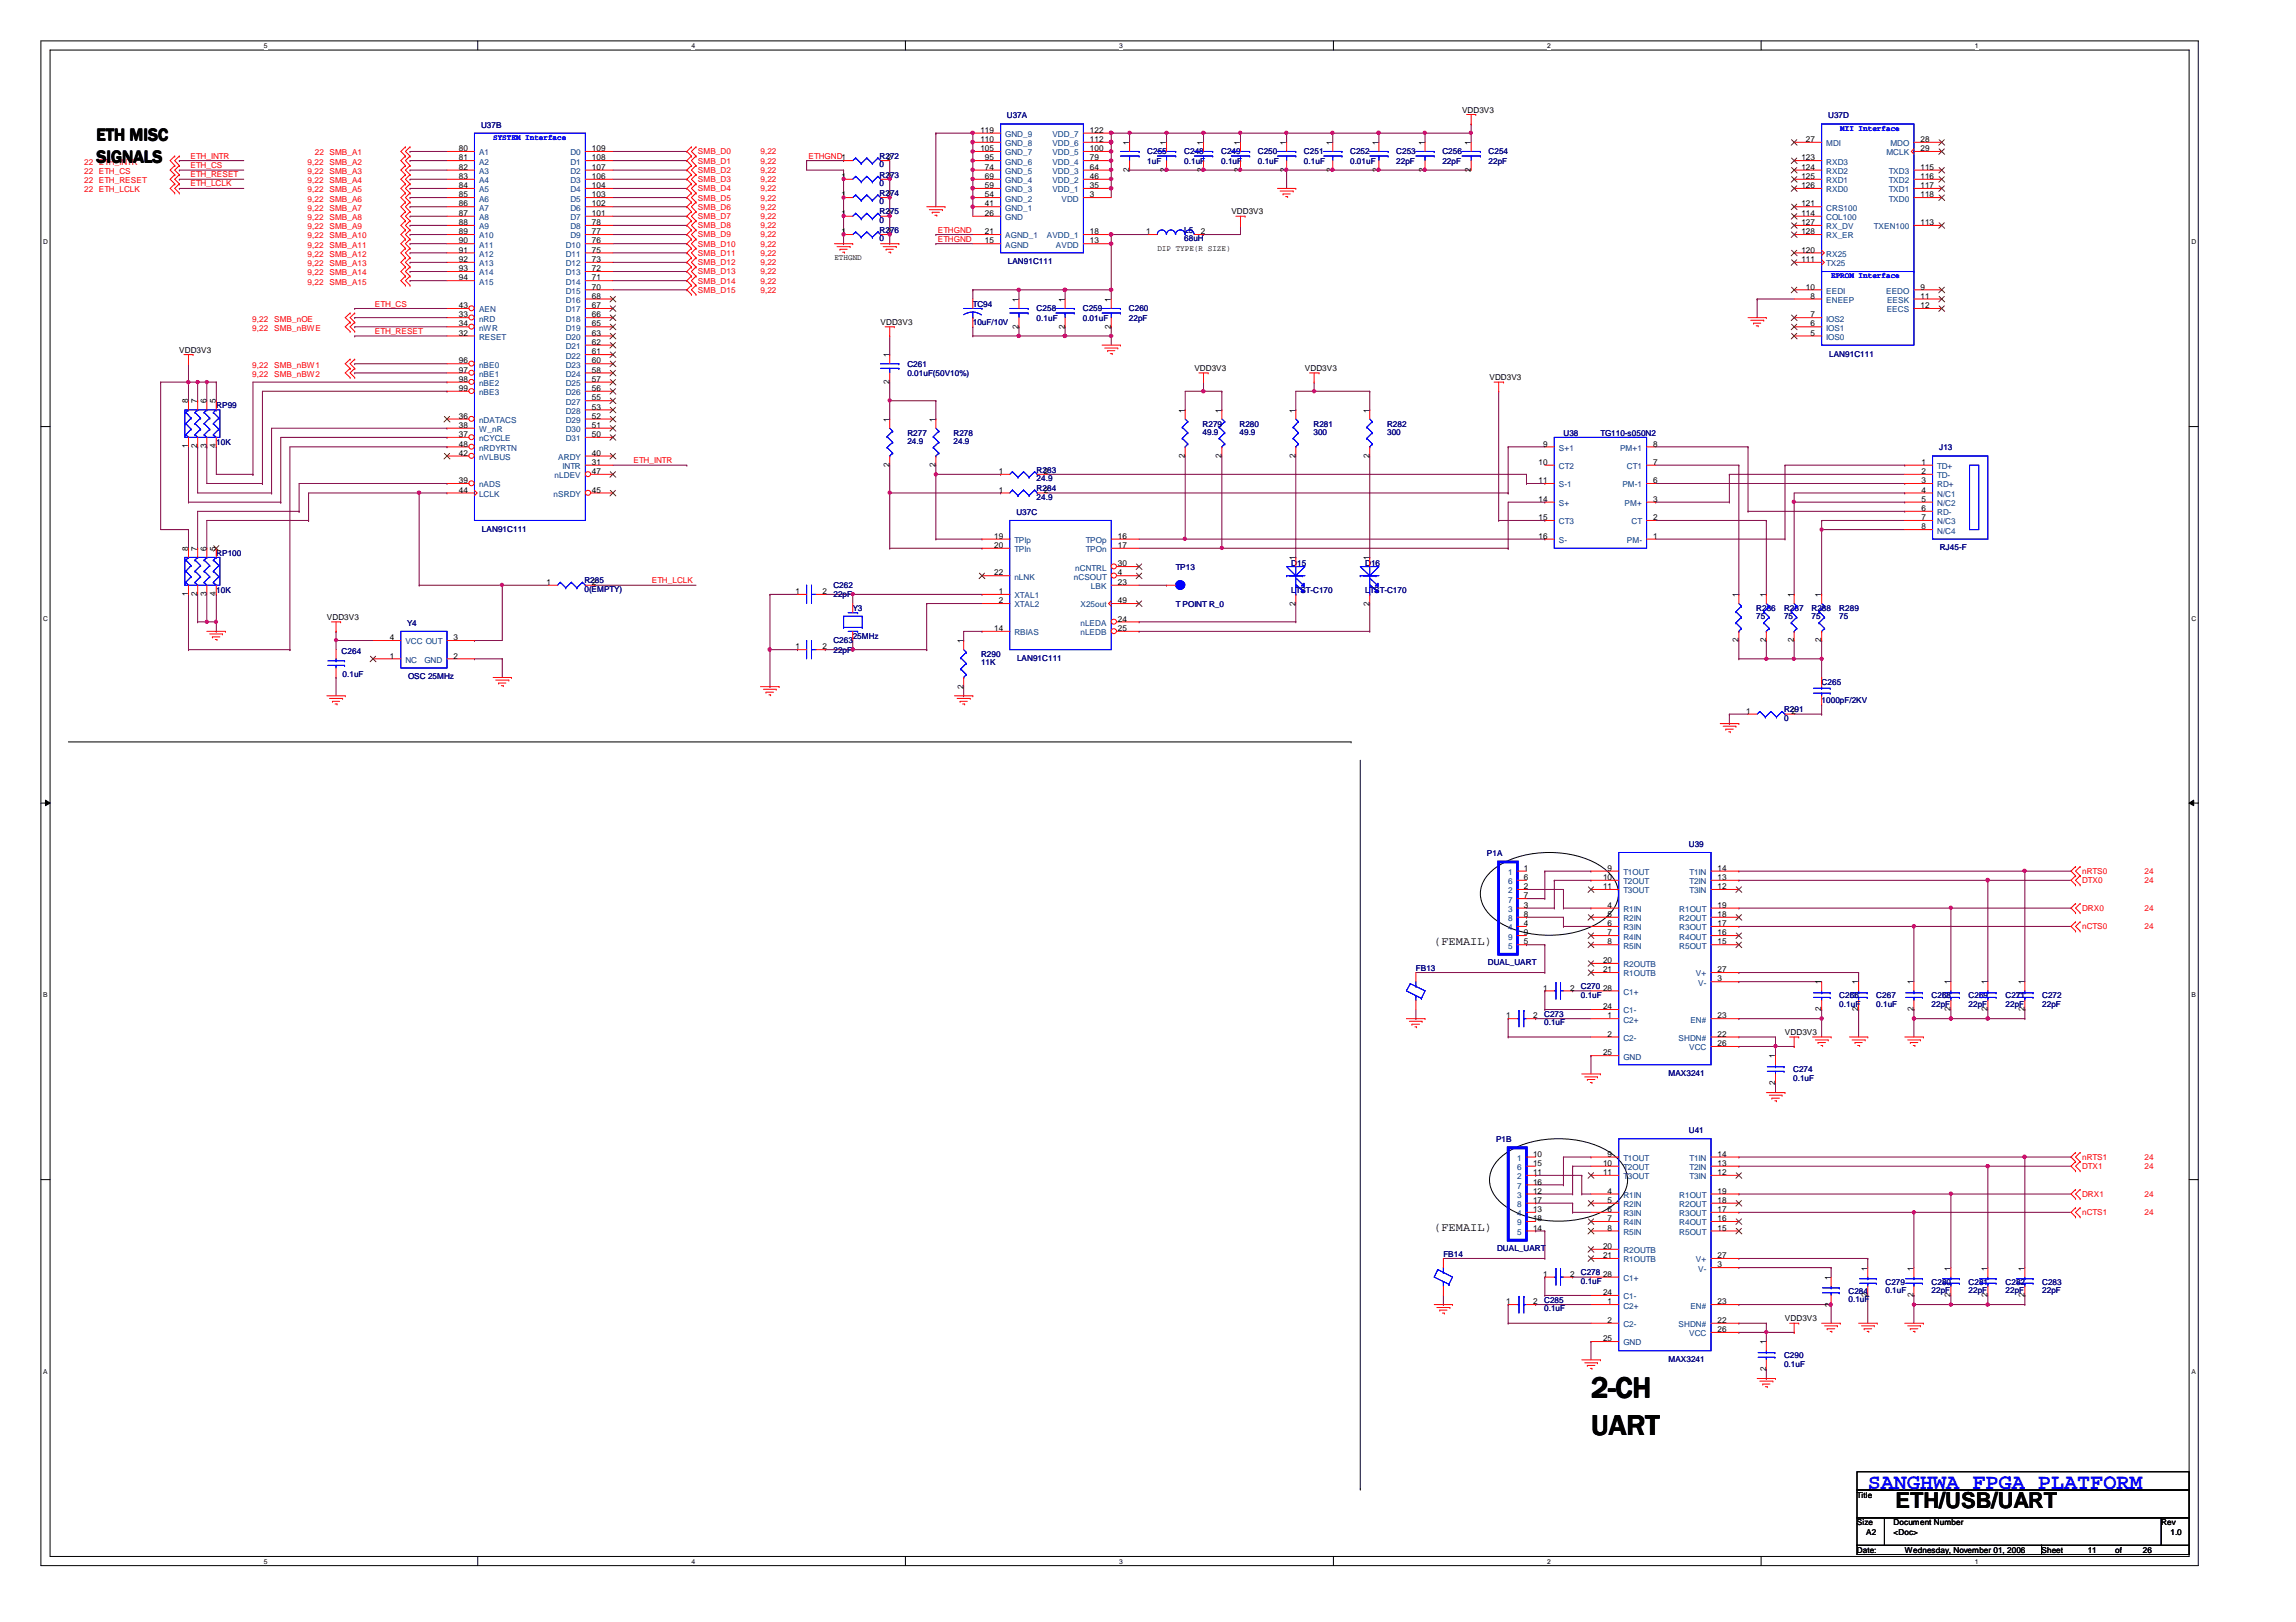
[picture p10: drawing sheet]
<svg xmlns="http://www.w3.org/2000/svg" width="297mm" height="210mm" viewBox="0 0 297 210" stroke-linecap="round" stroke-linejoin="round" font-family="sans-serif">
<defs><g id="words">
<g font-size="3.8">
<text x="205.9" y="180.8">2-CH</text>
<text x="205.9" y="185.7">UART</text>
</g>
<text font-size="2.8" fill="#00f" x="241.6" y="192.7">SANGHWA FPGA PLATFORM</text>
<text font-size="2.8" x="245.2" y="195.1">ETH/USB/UART</text>
<g font-size="2.2">
<text x="12.5" y="18.2">ETH MISC</text>
<text x="12.5" y="21">SIGNALS</text>
</g>
<g font-size="1.5">
<text x="185.5" y="122.3">(FEMAIL)</text>
<text x="185.5" y="159.3">(FEMAIL)</text>
</g>
<g font-size="1.1" fill="#000080">
<text x="62.2" y="16.5">U37B</text>
<text x="130.3" y="15.3">U37A</text>
<text x="236.5" y="15.3">U37D</text>
<text x="113.8" y="23">R273</text>
<text x="113.8" y="20.6">R272</text>
<text x="113.8" y="21.7">0</text>
<text x="148.4" y="20">C255</text>
<text x="148.4" y="21.2">1uF</text>
<text x="153.2" y="20">C248</text>
<text x="153.2" y="21.2">0.1uF</text>
<text x="158" y="20">C249</text>
<text x="158" y="21.2">0.1uF</text>
<text x="162.7" y="20">C250</text>
<text x="162.7" y="21.2">0.1uF</text>
<text x="168.7" y="20">C251</text>
<text x="168.7" y="21.2">0.1uF</text>
<text x="174.7" y="20">C252</text>
<text x="174.7" y="21.2">0.01uF</text>
<text x="180.6" y="20">C253</text>
<text x="180.6" y="21.2">22pF</text>
<text x="186.6" y="20">C256</text>
<text x="186.6" y="21.2">22pF</text>
<text x="192.6" y="20">C254</text>
<text x="192.6" y="21.2">22pF</text>
<text x="113.8" y="27.7">R275</text>
<text x="113.8" y="28.8">0</text>
<text x="113.8" y="25.4">R274</text>
<text x="113.8" y="26.4">0</text>
<text x="113.8" y="24">0</text>
<text x="113.8" y="30.1">R276</text>
<text x="113.8" y="31.2">0</text>
<text x="130.4" y="34.2">LAN91C111</text>
<text x="153.2" y="30.1">L5</text>
<text x="153.2" y="31.2">68uH</text>
<text x="125.9" y="39.7">TC94</text>
<text x="134.1" y="40.3">C258</text>
<text x="134.1" y="41.5">0.1uF</text>
<text x="140.1" y="40.3">C259</text>
<text x="140.1" y="41.5">0.01uF</text>
<text x="146.1" y="40.3">C260</text>
<text x="146.1" y="41.5">22pF</text>
<text x="117.4" y="47.5">C261</text>
<text x="125.9" y="42.1">10uF/10V</text>
<text x="236.6" y="46.1">LAN91C111</text>
<text x="28" y="52.8">RP99</text>
<text x="117.4" y="48.6">0.01uF(50V10%)</text>
<text x="28" y="57.6">10K</text>
<text x="117.4" y="56.4">R277</text>
<text x="117.4" y="57.5">24.9</text>
<text x="123.4" y="56.4">R278</text>
<text x="123.4" y="57.5">24.9</text>
<text x="155.6" y="55.2">R279</text>
<text x="155.6" y="56.3">49.9</text>
<text x="160.4" y="55.2">R280</text>
<text x="160.4" y="56.3">49.9</text>
<text x="169.9" y="55.2">R281</text>
<text x="169.9" y="56.3">300</text>
<text x="179.5" y="55.2">R282</text>
<text x="179.5" y="56.3">300</text>
<text x="202.3" y="56.4">U38</text>
<text x="207.1" y="56.4">TG110-s050N2</text>
<text x="250.9" y="58.3">J13</text>
<text x="134.1" y="61.2">R283</text>
<text x="134.1" y="62.2">24.9</text>
<text x="134.1" y="63.5">R284</text>
<text x="134.1" y="64.6">24.9</text>
<text x="28" y="71.9">RP100</text>
<text x="62.4" y="68.8">LAN91C111</text>
<text x="131.5" y="66.7">U37C</text>
<text x="251" y="71.2">RJ45-F</text>
<text x="28" y="76.7">10K</text>
<text x="75.6" y="75.5">R285</text>
<text x="75.6" y="76.6">0(EMPTY)</text>
<text x="107.8" y="76.1">C262</text>
<text x="107.8" y="77.3">22pF</text>
<text x="152.1" y="73.7">TP13</text>
<text x="167" y="73.2">D15</text>
<text x="167" y="76.8">LTST-C170</text>
<text x="176.6" y="73.2">D16</text>
<text x="176.6" y="76.8">LTST-C170</text>
<text x="52.7" y="81">Y4</text>
<text x="107.8" y="83.3">C263</text>
<text x="110.3" y="79.1">Y3</text>
<text x="110.3" y="82.7">25MHz</text>
<text x="152.1" y="78.6">T POINT R_0</text>
<text x="227.2" y="79.1">R286</text>
<text x="227.2" y="80.1">75</text>
<text x="230.8" y="79.1">R287</text>
<text x="230.8" y="80.1">75</text>
<text x="234.4" y="79.1">R288</text>
<text x="234.4" y="80.1">75</text>
<text x="238" y="79.1">R289</text>
<text x="238" y="80.1">75</text>
<text x="44.2" y="84.6">C264</text>
<text x="44.3" y="87.7">0.1uF</text>
<text x="52.8" y="87.9">OSC 25MHz</text>
<text x="107.8" y="84.5">22pF</text>
<text x="126.9" y="85">R290</text>
<text x="126.9" y="86.1">11K</text>
<text x="131.6" y="85.5">LAN91C111</text>
<text x="235.7" y="88.6">C265</text>
<text x="230.8" y="92.2">R291</text>
<text x="230.8" y="93.3">0</text>
<text x="235.7" y="91">1000pF/2KV</text>
<text x="192.4" y="110.8">P1A</text>
<text x="218.5" y="109.6">U39</text>
<text x="183.2" y="125.6">FB13</text>
<text x="192.5" y="124.9">DUAL_UART</text>
<text x="199.8" y="131.6">C273</text>
<text x="204.5" y="128">C270</text>
<text x="204.5" y="129.1">0.1uF</text>
<text x="238" y="129.2">C266</text>
<text x="238" y="130.3">0.1uF</text>
<text x="242.7" y="129.2">C267</text>
<text x="242.7" y="130.3">0.1uF</text>
<text x="249.9" y="129.2">C268</text>
<text x="249.9" y="130.3">22pF</text>
<text x="254.7" y="129.2">C269</text>
<text x="254.7" y="130.3">22pF</text>
<text x="259.5" y="129.2">C271</text>
<text x="259.5" y="130.3">22pF</text>
<text x="264.2" y="129.2">C272</text>
<text x="264.2" y="130.3">22pF</text>
<text x="199.8" y="132.7">0.1uF</text>
<text x="215.9" y="139.2">MAX3241</text>
<text x="232" y="138.8">C274</text>
<text x="232" y="139.8">0.1uF</text>
<text x="193.5" y="147.8">P1B</text>
<text x="218.5" y="146.6">U41</text>
<text x="193.7" y="161.9">DUAL_UART</text>
<text x="186.7" y="162.6">FB14</text>
<text x="204.5" y="165">C278</text>
<text x="204.5" y="166.1">0.1uF</text>
<text x="239.1" y="167.4">C284</text>
<text x="243.9" y="166.2">C279</text>
<text x="243.9" y="167.3">0.1uF</text>
<text x="249.9" y="166.2">C280</text>
<text x="249.9" y="167.3">22pF</text>
<text x="254.7" y="166.2">C281</text>
<text x="254.7" y="167.3">22pF</text>
<text x="259.5" y="166.2">C282</text>
<text x="259.5" y="167.3">22pF</text>
<text x="264.2" y="166.2">C283</text>
<text x="264.2" y="167.3">22pF</text>
<text x="199.8" y="168.6">C285</text>
<text x="199.8" y="169.7">0.1uF</text>
<text x="239.1" y="168.5">0.1uF</text>
<text x="215.9" y="176.2">MAX3241</text>
<text x="230.8" y="175.8">C290</text>
<text x="230.8" y="176.9">0.1uF</text>
</g>
<g font-size="1.1">
<text x="126.8" y="17.2">119</text>
<text x="141" y="17.2">122</text>
<text x="189.1" y="14.6">VDD3V3</text>
<text x="59.4" y="19.6">80</text>
<text x="59.4" y="20.7">81</text>
<text x="59.4" y="22">82</text>
<text x="59.4" y="23.2">83</text>
<text x="76.6" y="19.6">109</text>
<text x="76.6" y="20.7">108</text>
<text x="76.6" y="22">107</text>
<text x="76.6" y="23.2">106</text>
<text x="108.9" y="23.2">1</text>
<text x="114.8" y="23.2">2</text>
<text x="114.8" y="20.7">2</text>
<text x="126.8" y="18.4">110</text>
<text x="126.8" y="19.6">105</text>
<text x="127.4" y="20.7">95</text>
<text x="127.4" y="22">74</text>
<text x="127.4" y="23.2">69</text>
<text x="141" y="18.4">112</text>
<text x="141" y="19.6">100</text>
<text x="141" y="20.7">79</text>
<text x="141" y="22">64</text>
<text x="141" y="23.2">46</text>
<text x="146.1" y="22.2" transform="rotate(-90 146.1 22.2)">2</text>
<text x="146.1" y="18.8" transform="rotate(-90 146.1 18.8)">1</text>
<text x="150.9" y="22.2" transform="rotate(-90 150.9 22.2)">2</text>
<text x="150.9" y="18.8" transform="rotate(-90 150.9 18.8)">1</text>
<text x="155.7" y="22.2" transform="rotate(-90 155.7 22.2)">2</text>
<text x="155.7" y="18.8" transform="rotate(-90 155.7 18.8)">1</text>
<text x="160.4" y="22.2" transform="rotate(-90 160.4 22.2)">2</text>
<text x="160.4" y="18.8" transform="rotate(-90 160.4 18.8)">1</text>
<text x="166.4" y="22.2" transform="rotate(-90 166.4 22.2)">2</text>
<text x="166.4" y="18.8" transform="rotate(-90 166.4 18.8)">1</text>
<text x="172.4" y="22.2" transform="rotate(-90 172.4 22.2)">2</text>
<text x="172.4" y="18.8" transform="rotate(-90 172.4 18.8)">1</text>
<text x="178.4" y="22.2" transform="rotate(-90 178.4 22.2)">2</text>
<text x="178.4" y="18.8" transform="rotate(-90 178.4 18.8)">1</text>
<text x="184.3" y="22.2" transform="rotate(-90 184.3 22.2)">2</text>
<text x="184.3" y="18.8" transform="rotate(-90 184.3 18.8)">1</text>
<text x="190.3" y="22.2" transform="rotate(-90 190.3 22.2)">2</text>
<text x="190.3" y="18.8" transform="rotate(-90 190.3 18.8)">1</text>
<text x="233" y="20.7">123</text>
<text x="233" y="22">124</text>
<text x="233" y="23.2">125</text>
<text x="233.6" y="18.4">27</text>
<text x="248.5" y="18.4">28</text>
<text x="248.5" y="19.6">29</text>
<text x="248.5" y="22">115</text>
<text x="248.5" y="23.2">116</text>
<text x="59.4" y="24.3">84</text>
<text x="59.4" y="25.5">85</text>
<text x="59.4" y="26.7">86</text>
<text x="59.4" y="27.9">87</text>
<text x="59.4" y="29.1">88</text>
<text x="76.6" y="24.3">104</text>
<text x="76.6" y="25.5">103</text>
<text x="76.6" y="26.7">102</text>
<text x="76.6" y="27.9">101</text>
<text x="76.6" y="29.1">78</text>
<text x="108.9" y="27.9">1</text>
<text x="108.9" y="25.5">1</text>
<text x="114.8" y="27.9">2</text>
<text x="114.8" y="25.5">2</text>
<text x="127.4" y="24.3">59</text>
<text x="127.4" y="25.5">54</text>
<text x="127.4" y="26.7">41</text>
<text x="127.4" y="27.9">26</text>
<text x="141" y="24.3">35</text>
<text x="141" y="25.5">3</text>
<text x="159.3" y="27.7">VDD3V3</text>
<text x="233" y="24.3">126</text>
<text x="233" y="26.7">121</text>
<text x="233" y="27.9">114</text>
<text x="233" y="29.1">127</text>
<text x="248.5" y="24.3">117</text>
<text x="248.5" y="25.5">118</text>
<text x="248.5" y="29.1">113</text>
<text x="59.4" y="30.3">89</text>
<text x="59.4" y="31.5">90</text>
<text x="59.4" y="32.7">91</text>
<text x="59.4" y="33.9">92</text>
<text x="59.4" y="35.1">93</text>
<text x="76.6" y="30.3">77</text>
<text x="76.6" y="31.5">76</text>
<text x="76.6" y="32.7">75</text>
<text x="76.6" y="33.9">73</text>
<text x="76.6" y="35.1">72</text>
<text x="108" y="33.7">ETHGND</text>
<text x="108.9" y="30.3">1</text>
<text x="114.8" y="30.3">2</text>
<text x="127.4" y="31.5">15</text>
<text x="127.4" y="30.3">21</text>
<text x="141" y="30.3">18</text>
<text x="141" y="31.5">13</text>
<text x="148.3" y="30.3">1</text>
<text x="149.7" y="32.5">DIP TYPE(R SIZE)</text>
<text x="155.4" y="30.3">2</text>
<text x="233" y="30.3">128</text>
<text x="233" y="32.7">120</text>
<text x="233" y="33.9">111</text>
<text x="59.4" y="36.3">94</text>
<text x="59.4" y="39.9">43</text>
<text x="59.4" y="41.1">33</text>
<text x="76.6" y="36.3">71</text>
<text x="76.6" y="37.5">70</text>
<text x="76.6" y="38.7">68</text>
<text x="76.6" y="39.9">67</text>
<text x="76.6" y="41.1">66</text>
<text x="131.8" y="39.1" transform="rotate(-90 131.8 39.1)">1</text>
<text x="137.8" y="39.1" transform="rotate(-90 137.8 39.1)">1</text>
<text x="143.7" y="39.1" transform="rotate(-90 143.7 39.1)">1</text>
<text x="233.6" y="37.5">10</text>
<text x="234.2" y="38.7">8</text>
<text x="234.2" y="41.1">7</text>
<text x="248.5" y="37.5">9</text>
<text x="248.5" y="38.7">11</text>
<text x="248.5" y="39.9">12</text>
<text x="23.2" y="45.6">VDD3V3</text>
<text x="59.4" y="43.4">32</text>
<text x="59.4" y="42.2">34</text>
<text x="59.4" y="47">96</text>
<text x="76.6" y="42.2">65</text>
<text x="76.6" y="43.4">63</text>
<text x="76.6" y="44.6">62</text>
<text x="76.6" y="45.8">61</text>
<text x="76.6" y="47">60</text>
<text x="113.9" y="42.1">VDD3V3</text>
<text x="115.1" y="46.2" transform="rotate(-90 115.1 46.2)">1</text>
<text x="131.8" y="42.5" transform="rotate(-90 131.8 42.5)">2</text>
<text x="137.8" y="42.5" transform="rotate(-90 137.8 42.5)">2</text>
<text x="143.7" y="42.5" transform="rotate(-90 143.7 42.5)">2</text>
<text x="234.2" y="43.4">5</text>
<text x="234.2" y="42.2">6</text>
<text x="24.3" y="52.2" transform="rotate(-90 24.3 52.2)">8</text>
<text x="25.5" y="52.2" transform="rotate(-90 25.5 52.2)">7</text>
<text x="26.7" y="52.2" transform="rotate(-90 26.7 52.2)">6</text>
<text x="27.9" y="52.2" transform="rotate(-90 27.9 52.2)">5</text>
<text x="59.4" y="48.2">97</text>
<text x="59.4" y="49.4">98</text>
<text x="59.4" y="50.6">99</text>
<text x="76.6" y="48.2">58</text>
<text x="76.6" y="49.4">57</text>
<text x="76.6" y="50.6">56</text>
<text x="76.6" y="51.8">55</text>
<text x="76.6" y="53">53</text>
<text x="115.1" y="49.7" transform="rotate(-90 115.1 49.7)">2</text>
<text x="153.3" y="53.4" transform="rotate(-90 153.3 53.4)">1</text>
<text x="154.5" y="48">VDD3V3</text>
<text x="158" y="53.4" transform="rotate(-90 158 53.4)">1</text>
<text x="167.6" y="53.4" transform="rotate(-90 167.6 53.4)">1</text>
<text x="168.8" y="48">VDD3V3</text>
<text x="177.2" y="53.4" transform="rotate(-90 177.2 53.4)">1</text>
<text x="192.7" y="49.2">VDD3V3</text>
<text x="24.3" y="58" transform="rotate(-90 24.3 58)">1</text>
<text x="25.5" y="58" transform="rotate(-90 25.5 58)">2</text>
<text x="26.7" y="58" transform="rotate(-90 26.7 58)">3</text>
<text x="27.9" y="58" transform="rotate(-90 27.9 58)">4</text>
<text x="59.4" y="54.2">36</text>
<text x="59.4" y="55.4">38</text>
<text x="59.4" y="56.6">37</text>
<text x="59.4" y="57.8">48</text>
<text x="59.4" y="59">42</text>
<text x="76.6" y="54.2">52</text>
<text x="76.6" y="55.4">51</text>
<text x="76.6" y="56.6">50</text>
<text x="76.6" y="59">40</text>
<text x="115.1" y="54.6" transform="rotate(-90 115.1 54.6)">1</text>
<text x="121" y="54.6" transform="rotate(-90 121 54.6)">1</text>
<text x="153.3" y="59.3" transform="rotate(-90 153.3 59.3)">2</text>
<text x="158" y="59.3" transform="rotate(-90 158 59.3)">2</text>
<text x="167.6" y="59.3" transform="rotate(-90 167.6 59.3)">2</text>
<text x="177.2" y="59.3" transform="rotate(-90 177.2 59.3)">2</text>
<text x="199.6" y="57.8">9</text>
<text x="213.9" y="57.8">8</text>
<text x="59.4" y="62.5">39</text>
<text x="59.4" y="63.8">44</text>
<text x="76.6" y="60.2">31</text>
<text x="76.6" y="61.3">47</text>
<text x="76.6" y="63.8">45</text>
<text x="115.1" y="60.5" transform="rotate(-90 115.1 60.5)">2</text>
<text x="121" y="60.5" transform="rotate(-90 121 60.5)">2</text>
<text x="129.2" y="61.3">1</text>
<text x="129.2" y="63.8">1</text>
<text x="135" y="61.3">2</text>
<text x="135" y="63.8">2</text>
<text x="199.1" y="60.2">10</text>
<text x="199.1" y="62.5">11</text>
<text x="199.1" y="64.9">14</text>
<text x="213.9" y="60.2">7</text>
<text x="213.9" y="62.5">6</text>
<text x="213.9" y="64.9">3</text>
<text x="248.6" y="60.2">1</text>
<text x="248.6" y="61.3">2</text>
<text x="248.6" y="62.5">3</text>
<text x="248.6" y="63.8">4</text>
<text x="248.6" y="64.9">5</text>
<text x="24.3" y="71.3" transform="rotate(-90 24.3 71.3)">8</text>
<text x="25.5" y="71.3" transform="rotate(-90 25.5 71.3)">7</text>
<text x="26.7" y="71.3" transform="rotate(-90 26.7 71.3)">6</text>
<text x="27.9" y="71.3" transform="rotate(-90 27.9 71.3)">5</text>
<text x="128.6" y="69.7">19</text>
<text x="128.6" y="70.9">20</text>
<text x="144.6" y="69.7">16</text>
<text x="144.6" y="70.9">17</text>
<text x="199.1" y="67.3">15</text>
<text x="199.1" y="69.7">16</text>
<text x="213.9" y="67.3">2</text>
<text x="213.9" y="69.7">1</text>
<text x="248.6" y="66.1">6</text>
<text x="248.6" y="67.3">7</text>
<text x="248.6" y="68.5">8</text>
<text x="24.3" y="77.2" transform="rotate(-90 24.3 77.2)">1</text>
<text x="25.5" y="77.2" transform="rotate(-90 25.5 77.2)">2</text>
<text x="26.7" y="77.2" transform="rotate(-90 26.7 77.2)">3</text>
<text x="27.9" y="77.2" transform="rotate(-90 27.9 77.2)">4</text>
<text x="70.7" y="75.7">1</text>
<text x="76.6" y="75.7">2</text>
<text x="102.9" y="76.9">1</text>
<text x="106.4" y="76.9">2</text>
<text x="128.6" y="74.5">22</text>
<text x="129.2" y="76.9">1</text>
<text x="144.6" y="73.3">30</text>
<text x="144.6" y="74.5">4</text>
<text x="144.6" y="75.7">23</text>
<text x="167.6" y="72.5" transform="rotate(-90 167.6 72.5)">1</text>
<text x="177.2" y="72.5" transform="rotate(-90 177.2 72.5)">1</text>
<text x="224.9" y="77.3" transform="rotate(-90 224.9 77.3)">1</text>
<text x="228.5" y="77.3" transform="rotate(-90 228.5 77.3)">1</text>
<text x="232.1" y="77.3" transform="rotate(-90 232.1 77.3)">1</text>
<text x="235.6" y="77.3" transform="rotate(-90 235.6 77.3)">1</text>
<text x="42.3" y="80.3">VDD3V3</text>
<text x="50.4" y="82.8">4</text>
<text x="58.7" y="82.8">3</text>
<text x="124.6" y="83.2" transform="rotate(-90 124.6 83.2)">1</text>
<text x="128.6" y="81.7">14</text>
<text x="129.2" y="78.1">2</text>
<text x="144.6" y="78.1">49</text>
<text x="144.6" y="80.4">24</text>
<text x="144.6" y="81.7">25</text>
<text x="167.6" y="78.4" transform="rotate(-90 167.6 78.4)">2</text>
<text x="177.2" y="78.4" transform="rotate(-90 177.2 78.4)">2</text>
<text x="224.9" y="83.1" transform="rotate(-90 224.9 83.1)">2</text>
<text x="228.5" y="83.1" transform="rotate(-90 228.5 83.1)">2</text>
<text x="232.1" y="83.1" transform="rotate(-90 232.1 83.1)">2</text>
<text x="235.6" y="83.1" transform="rotate(-90 235.6 83.1)">2</text>
<text x="50.4" y="85.2">1</text>
<text x="58.7" y="85.2">2</text>
<text x="102.9" y="84">1</text>
<text x="106.4" y="84">2</text>
<text x="124.6" y="89.1" transform="rotate(-90 124.6 89.1)">2</text>
<text x="225.9" y="92.4">1</text>
<text x="231.8" y="92.4">2</text>
<text x="197.1" y="112.7">1</text>
<text x="197.1" y="113.9">6</text>
<text x="207.4" y="113.9">10</text>
<text x="208" y="112.7">9</text>
<text x="222.2" y="112.7">14</text>
<text x="222.2" y="113.9">13</text>
<text x="197.1" y="115.1">2</text>
<text x="197.1" y="117.5">3</text>
<text x="197.1" y="119.8">4</text>
<text x="197.1" y="116.2">7</text>
<text x="197.1" y="118.7">8</text>
<text x="207.4" y="115.1">11</text>
<text x="208" y="117.5">4</text>
<text x="208" y="118.7">5</text>
<text x="208" y="119.8">6</text>
<text x="222.2" y="115.1">12</text>
<text x="222.2" y="117.5">19</text>
<text x="222.2" y="118.7">18</text>
<text x="222.2" y="119.8">17</text>
<text x="197.1" y="122.2">5</text>
<text x="197.1" y="121">9</text>
<text x="207.4" y="124.6">20</text>
<text x="207.4" y="125.8">21</text>
<text x="208" y="121">7</text>
<text x="208" y="122.2">8</text>
<text x="222.2" y="121">16</text>
<text x="222.2" y="122.2">15</text>
<text x="222.2" y="125.8">27</text>
<text x="194.9" y="131.8">1</text>
<text x="198.3" y="131.8">2</text>
<text x="199.6" y="128.2">1</text>
<text x="203.1" y="128.2">2</text>
<text x="207.4" y="128.2">28</text>
<text x="207.4" y="130.6">24</text>
<text x="208" y="131.8">1</text>
<text x="222.2" y="131.8">23</text>
<text x="222.2" y="127">3</text>
<text x="235.6" y="130.9" transform="rotate(-90 235.6 130.9)">2</text>
<text x="235.6" y="127.4" transform="rotate(-90 235.6 127.4)">1</text>
<text x="240.4" y="130.9" transform="rotate(-90 240.4 130.9)">2</text>
<text x="240.4" y="127.4" transform="rotate(-90 240.4 127.4)">1</text>
<text x="247.6" y="130.9" transform="rotate(-90 247.6 130.9)">2</text>
<text x="247.6" y="127.4" transform="rotate(-90 247.6 127.4)">1</text>
<text x="252.3" y="130.9" transform="rotate(-90 252.3 130.9)">2</text>
<text x="252.3" y="127.4" transform="rotate(-90 252.3 127.4)">1</text>
<text x="257.1" y="130.9" transform="rotate(-90 257.1 130.9)">2</text>
<text x="257.1" y="127.4" transform="rotate(-90 257.1 127.4)">1</text>
<text x="261.9" y="130.9" transform="rotate(-90 261.9 130.9)">2</text>
<text x="261.9" y="127.4" transform="rotate(-90 261.9 127.4)">1</text>
<text x="207.4" y="136.6">25</text>
<text x="208" y="134.2">2</text>
<text x="222.2" y="134.2">22</text>
<text x="222.2" y="135.4">26</text>
<text x="229.7" y="136.9" transform="rotate(-90 229.7 136.9)">1</text>
<text x="230.9" y="134">VDD3V3</text>
<text x="229.7" y="140.4" transform="rotate(-90 229.7 140.4)">2</text>
<text x="198.3" y="149.7">10</text>
<text x="208" y="149.7">9</text>
<text x="222.2" y="149.7">14</text>
<text x="198.3" y="152.1">11</text>
<text x="198.3" y="154.5">12</text>
<text x="198.3" y="150.9">15</text>
<text x="198.3" y="153.3">16</text>
<text x="198.3" y="155.7">17</text>
<text x="207.4" y="150.9">10</text>
<text x="207.4" y="152.1">11</text>
<text x="208" y="154.5">4</text>
<text x="208" y="155.7">5</text>
<text x="222.2" y="150.9">13</text>
<text x="222.2" y="152.1">12</text>
<text x="222.2" y="154.5">19</text>
<text x="222.2" y="155.7">18</text>
<text x="198.3" y="156.8">13</text>
<text x="198.3" y="159.3">14</text>
<text x="198.3" y="158">18</text>
<text x="207.4" y="161.6">20</text>
<text x="208" y="156.8">6</text>
<text x="208" y="158">7</text>
<text x="208" y="159.3">8</text>
<text x="222.2" y="156.8">17</text>
<text x="222.2" y="158">16</text>
<text x="222.2" y="159.3">15</text>
<text x="199.6" y="165.2">1</text>
<text x="203.1" y="165.2">2</text>
<text x="207.4" y="165.2">28</text>
<text x="207.4" y="167.6">24</text>
<text x="207.4" y="162.8">21</text>
<text x="222.2" y="164">3</text>
<text x="222.2" y="162.8">27</text>
<text x="236.9" y="165.6" transform="rotate(-90 236.9 165.6)">1</text>
<text x="241.6" y="167.9" transform="rotate(-90 241.6 167.9)">2</text>
<text x="241.6" y="164.4" transform="rotate(-90 241.6 164.4)">1</text>
<text x="247.6" y="167.9" transform="rotate(-90 247.6 167.9)">2</text>
<text x="247.6" y="164.4" transform="rotate(-90 247.6 164.4)">1</text>
<text x="252.3" y="167.9" transform="rotate(-90 252.3 167.9)">2</text>
<text x="252.3" y="164.4" transform="rotate(-90 252.3 164.4)">1</text>
<text x="257.1" y="167.9" transform="rotate(-90 257.1 167.9)">2</text>
<text x="257.1" y="164.4" transform="rotate(-90 257.1 164.4)">1</text>
<text x="261.9" y="167.9" transform="rotate(-90 261.9 167.9)">2</text>
<text x="261.9" y="164.4" transform="rotate(-90 261.9 164.4)">1</text>
<text x="194.9" y="168.8">1</text>
<text x="198.3" y="168.8">2</text>
<text x="207.4" y="173.6">25</text>
<text x="208" y="168.8">1</text>
<text x="208" y="171.2">2</text>
<text x="222.2" y="171.2">22</text>
<text x="222.2" y="168.8">23</text>
<text x="222.2" y="172.4">26</text>
<text x="228.5" y="173.9" transform="rotate(-90 228.5 173.9)">1</text>
<text x="230.9" y="171">VDD3V3</text>
<text x="236.9" y="169.1" transform="rotate(-90 236.9 169.1)">2</text>
<text x="228.5" y="177.4" transform="rotate(-90 228.5 177.4)">2</text>
<text x="240.2" y="193.8">Title</text>
<text x="240.2" y="197.4">Size</text>
<text x="245" y="197.4">Document Number</text>
<text x="279.6" y="197.4">Rev</text>
<text x="240.2" y="201">Date:</text>
<text x="241.4" y="198.6">A2</text>
<text x="245" y="198.6">&lt;Doc&gt;</text>
<text x="246.4" y="201">Wednesday, November 01, 2006</text>
<text x="264.1" y="201">Sheet</text>
<text x="270.1" y="201">11</text>
<text x="273.6" y="201">of</text>
<text x="277.2" y="201">26</text>
<text x="280.8" y="198.6">1.0</text>
</g>
<g font-size="1.1" fill="#004080">
<text x="130" y="17.7">GND_9</text>
<text x="136.1" y="17.7">VDD_7</text>
<text x="62" y="20.1">A1</text>
<text x="62" y="21.3">A2</text>
<text x="62" y="22.5">A3</text>
<text x="62" y="23.7">A4</text>
<text x="73.8" y="20.1">D0</text>
<text x="73.8" y="21.3">D1</text>
<text x="73.8" y="22.5">D2</text>
<text x="73.8" y="23.7">D3</text>
<text x="130" y="18.9">GND_8</text>
<text x="130" y="20.1">GND_7</text>
<text x="130" y="21.3">GND_6</text>
<text x="130" y="22.5">GND_5</text>
<text x="130" y="23.7">GND_4</text>
<text x="136.1" y="18.9">VDD_6</text>
<text x="136.1" y="20.1">VDD_5</text>
<text x="136.1" y="21.3">VDD_4</text>
<text x="136.1" y="22.5">VDD_3</text>
<text x="136.1" y="23.7">VDD_2</text>
<text x="236.3" y="18.9">MDI</text>
<text x="236.3" y="21.3">RXD3</text>
<text x="236.3" y="22.5">RXD2</text>
<text x="236.3" y="23.7">RXD1</text>
<text x="244.1" y="20.1">MCLK</text>
<text x="244.3" y="22.5">TXD3</text>
<text x="244.3" y="23.7">TXD2</text>
<text x="244.6" y="18.9">MDO</text>
<text x="62" y="24.9">A5</text>
<text x="62" y="26.1">A6</text>
<text x="62" y="27.3">A7</text>
<text x="62" y="28.5">A8</text>
<text x="62" y="29.7">A9</text>
<text x="73.8" y="24.9">D4</text>
<text x="73.8" y="26.1">D5</text>
<text x="73.8" y="27.3">D6</text>
<text x="73.8" y="28.5">D7</text>
<text x="73.8" y="29.7">D8</text>
<text x="130" y="24.9">GND_3</text>
<text x="130" y="26.1">GND_2</text>
<text x="130" y="27.3">GND_1</text>
<text x="130" y="28.5">GND</text>
<text x="136.1" y="24.9">VDD_1</text>
<text x="137.3" y="26.1">VDD</text>
<text x="236.3" y="24.9">RXD0</text>
<text x="236.3" y="27.3">CRS100</text>
<text x="236.3" y="28.5">COL100</text>
<text x="236.3" y="29.7">RX_DV</text>
<text x="242.4" y="29.7">TXEN100</text>
<text x="244.3" y="24.9">TXD1</text>
<text x="244.3" y="26.1">TXD0</text>
<text x="62" y="30.9">A10</text>
<text x="62" y="32">A11</text>
<text x="62" y="33.2">A12</text>
<text x="62" y="34.5">A13</text>
<text x="62" y="35.6">A14</text>
<text x="73.2" y="32">D10</text>
<text x="73.2" y="33.2">D11</text>
<text x="73.2" y="34.5">D12</text>
<text x="73.2" y="35.6">D13</text>
<text x="73.8" y="30.9">D9</text>
<text x="130" y="32">AGND</text>
<text x="130" y="30.9">AGND_1</text>
<text x="135.4" y="30.9">AVDD_1</text>
<text x="136.6" y="32">AVDD</text>
<text x="236.3" y="30.9">RX_ER</text>
<text x="236.3" y="33.2">RX25</text>
<text x="236.3" y="34.5">TX25</text>
<text x="62" y="36.8">A15</text>
<text x="62" y="40.4">AEN</text>
<text x="62" y="41.6">nRD</text>
<text x="73.2" y="36.8">D14</text>
<text x="73.2" y="38">D15</text>
<text x="73.2" y="39.2">D16</text>
<text x="73.2" y="40.4">D17</text>
<text x="73.2" y="41.6">D18</text>
<text x="236.3" y="38">EEDI</text>
<text x="236.3" y="39.2">ENEEP</text>
<text x="236.3" y="41.6">IOS2</text>
<text x="244" y="38">EEDO</text>
<text x="244.1" y="40.4">EECS</text>
<text x="244.1" y="39.2">EESK</text>
<text x="62" y="44">RESET</text>
<text x="62" y="42.8">nWR</text>
<text x="62" y="47.6">nBE0</text>
<text x="73.2" y="42.8">D19</text>
<text x="73.2" y="44">D20</text>
<text x="73.2" y="45.2">D21</text>
<text x="73.2" y="46.4">D22</text>
<text x="73.2" y="47.6">D23</text>
<text x="236.3" y="44">IOS0</text>
<text x="236.3" y="42.8">IOS1</text>
<text x="62" y="48.8">nBE1</text>
<text x="62" y="50">nBE2</text>
<text x="62" y="51.1">nBE3</text>
<text x="73.2" y="48.8">D24</text>
<text x="73.2" y="50">D25</text>
<text x="73.2" y="51.1">D26</text>
<text x="73.2" y="52.4">D27</text>
<text x="73.2" y="53.6">D28</text>
<text x="62" y="54.7">nDATACS</text>
<text x="62" y="55.9">W_nR</text>
<text x="62" y="57.1">nCYCLE</text>
<text x="62" y="58.3">nRDYRTN</text>
<text x="62" y="59.5">nVLBUS</text>
<text x="72.2" y="59.5">ARDY</text>
<text x="73.2" y="54.7">D29</text>
<text x="73.2" y="55.9">D30</text>
<text x="73.2" y="57.1">D31</text>
<text x="201.7" y="58.3">S+1</text>
<text x="209.6" y="58.3">PM+1</text>
<text x="62" y="63.1">nADS</text>
<text x="62" y="64.3">LCLK</text>
<text x="71.6" y="64.3">nSRDY</text>
<text x="71.8" y="61.9">nLDEV</text>
<text x="72.8" y="60.7">INTR</text>
<text x="201.7" y="60.7">CT2</text>
<text x="201.7" y="63.1">S-1</text>
<text x="201.7" y="65.5">S+</text>
<text x="209.9" y="63.1">PM-1</text>
<text x="210.2" y="65.5">PM+</text>
<text x="210.5" y="60.7">CT1</text>
<text x="250.6" y="60.7">TD+</text>
<text x="250.6" y="61.9">TD-</text>
<text x="250.6" y="63.1">RD+</text>
<text x="250.6" y="64.3">N/C1</text>
<text x="250.6" y="65.5">N/C2</text>
<text x="131.2" y="70.3">TPIp</text>
<text x="131.2" y="71.5">TPIn</text>
<text x="140.5" y="70.3">TPOp</text>
<text x="140.5" y="71.5">TPOn</text>
<text x="201.7" y="67.9">CT3</text>
<text x="201.7" y="70.3">S-</text>
<text x="210.5" y="70.3">PM-</text>
<text x="211.1" y="67.9">CT</text>
<text x="250.6" y="66.7">RD-</text>
<text x="250.6" y="67.9">N/C3</text>
<text x="250.6" y="69">N/C4</text>
<text x="131.2" y="75">nLNK</text>
<text x="131.2" y="77.4">XTAL1</text>
<text x="138.9" y="75">nCSOUT</text>
<text x="139.1" y="73.8">nCNTRL</text>
<text x="141.1" y="76.2">LBK</text>
<text x="52.5" y="83.4">VCC OUT</text>
<text x="131.2" y="78.6">XTAL2</text>
<text x="131.2" y="82.2">RBIAS</text>
<text x="139.8" y="78.6">X25out</text>
<text x="139.8" y="81">nLEDA</text>
<text x="139.8" y="82.2">nLEDB</text>
<text x="52.5" y="85.8">NC</text>
<text x="54.9" y="85.8">GND</text>
<text x="195.1" y="113.2">1</text>
<text x="210" y="113.2">T1OUT</text>
<text x="218.6" y="113.2">T1IN</text>
<text x="195.1" y="115.6">2</text>
<text x="195.1" y="118">3</text>
<text x="195.1" y="114.4">6</text>
<text x="195.1" y="116.8">7</text>
<text x="195.1" y="119.2">8</text>
<text x="210" y="118">R1IN</text>
<text x="210" y="119.2">R2IN</text>
<text x="210" y="114.4">T2OUT</text>
<text x="210" y="115.6">T3OUT</text>
<text x="217.3" y="118">R1OUT</text>
<text x="217.3" y="119.2">R2OUT</text>
<text x="218.6" y="114.4">T2IN</text>
<text x="218.6" y="115.6">T3IN</text>
<text x="195.1" y="120.4">4</text>
<text x="195.1" y="122.8">5</text>
<text x="195.1" y="121.6">9</text>
<text x="210" y="125.2">R2OUTB</text>
<text x="210" y="120.4">R3IN</text>
<text x="210" y="121.6">R4IN</text>
<text x="210" y="122.8">R5IN</text>
<text x="217.3" y="120.4">R3OUT</text>
<text x="217.3" y="121.6">R4OUT</text>
<text x="217.3" y="122.8">R5OUT</text>
<text x="210" y="128.7">C1+</text>
<text x="210" y="131.1">C1-</text>
<text x="210" y="126.4">R1OUTB</text>
<text x="219.4" y="126.4">V+</text>
<text x="219.7" y="127.6">V-</text>
<text x="210" y="132.3">C2+</text>
<text x="210" y="134.7">C2-</text>
<text x="210" y="137.1">GND</text>
<text x="217.2" y="134.7">SHDN#</text>
<text x="218.5" y="135.9">VCC</text>
<text x="218.7" y="132.3">EN#</text>
<text x="196.3" y="150.2">1</text>
<text x="196.3" y="152.6">2</text>
<text x="196.3" y="155">3</text>
<text x="196.3" y="151.4">6</text>
<text x="196.3" y="153.8">7</text>
<text x="210" y="155">R1IN</text>
<text x="210" y="150.2">T1OUT</text>
<text x="210" y="151.4">T2OUT</text>
<text x="210" y="152.6">T3OUT</text>
<text x="217.3" y="155">R1OUT</text>
<text x="218.6" y="150.2">T1IN</text>
<text x="218.6" y="151.4">T2IN</text>
<text x="218.6" y="152.6">T3IN</text>
<text x="196.3" y="157.4">4</text>
<text x="196.3" y="159.8">5</text>
<text x="196.3" y="156.2">8</text>
<text x="196.3" y="158.6">9</text>
<text x="210" y="156.2">R2IN</text>
<text x="210" y="157.4">R3IN</text>
<text x="210" y="158.6">R4IN</text>
<text x="210" y="159.8">R5IN</text>
<text x="217.3" y="156.2">R2OUT</text>
<text x="217.3" y="157.4">R3OUT</text>
<text x="217.3" y="158.6">R4OUT</text>
<text x="217.3" y="159.8">R5OUT</text>
<text x="210" y="165.8">C1+</text>
<text x="210" y="162.2">R2OUTB</text>
<text x="210" y="163.4">R1OUTB</text>
<text x="219.4" y="163.4">V+</text>
<text x="219.7" y="164.6">V-</text>
<text x="210" y="168.1">C1-</text>
<text x="210" y="169.3">C2+</text>
<text x="210" y="171.7">C2-</text>
<text x="217.2" y="171.7">SHDN#</text>
<text x="218.5" y="172.9">VCC</text>
<text x="218.7" y="169.3">EN#</text>
<text x="210" y="174.1">GND</text>
</g>
<g font-size="1.1" fill="#00f">
<text x="238.1" y="16.9">MII Interface</text>
<text x="63.8" y="18.1">SYSTEM Interface</text>
<text x="236.9" y="36">EPROM Interface</text>
</g>
<g font-size="1.1" fill="#f00">
<text x="10.9" y="21.3">22 ETH_INTR</text>
<text x="10.9" y="22.5">22 ETH_CS</text>
<text x="10.9" y="23.7">22 ETH_RESET</text>
<text x="24.6" y="20.5">ETH_INTR</text>
<text x="24.6" y="21.8">ETH_CS</text>
<text x="24.6" y="22.9">ETH_RESET</text>
<text x="39.8" y="21.3">9,22</text>
<text x="39.8" y="22.5">9,22</text>
<text x="39.8" y="23.7">9,22</text>
<text x="40.7" y="20.1">22 SMB_A1</text>
<text x="42.6" y="21.3">SMB_A2</text>
<text x="42.6" y="22.5">SMB_A3</text>
<text x="42.6" y="23.7">SMB_A4</text>
<text x="90.3" y="20">SMB_D0</text>
<text x="90.3" y="21.2">SMB_D1</text>
<text x="90.3" y="22.4">SMB_D2</text>
<text x="90.3" y="23.6">SMB_D3</text>
<text x="98.4" y="20">9,22</text>
<text x="98.4" y="21.2">9,22</text>
<text x="98.4" y="22.4">9,22</text>
<text x="98.4" y="23.6">9,22</text>
<text x="104.6" y="20.5">ETHGND1</text>
<text x="10.9" y="24.9">22 ETH_LCLK</text>
<text x="24.6" y="24.1">ETH_LCLK</text>
<text x="39.8" y="24.9">9,22</text>
<text x="39.8" y="26.1">9,22</text>
<text x="39.8" y="27.3">9,22</text>
<text x="39.8" y="28.4">9,22</text>
<text x="39.8" y="29.7">9,22</text>
<text x="42.6" y="24.9">SMB_A5</text>
<text x="42.6" y="26.1">SMB_A6</text>
<text x="42.6" y="27.3">SMB_A7</text>
<text x="42.6" y="28.4">SMB_A8</text>
<text x="42.6" y="29.7">SMB_A9</text>
<text x="90.3" y="24.8">SMB_D4</text>
<text x="90.3" y="26">SMB_D5</text>
<text x="90.3" y="27.1">SMB_D6</text>
<text x="90.3" y="28.4">SMB_D7</text>
<text x="90.3" y="29.5">SMB_D8</text>
<text x="98.4" y="24.8">9,22</text>
<text x="98.4" y="26">9,22</text>
<text x="98.4" y="27.1">9,22</text>
<text x="98.4" y="28.4">9,22</text>
<text x="98.4" y="29.5">9,22</text>
<text x="39.8" y="30.9">9,22</text>
<text x="39.8" y="32">9,22</text>
<text x="39.8" y="33.2">9,22</text>
<text x="39.8" y="34.4">9,22</text>
<text x="39.8" y="35.6">9,22</text>
<text x="42.6" y="30.9">SMB_A10</text>
<text x="42.6" y="32">SMB_A11</text>
<text x="42.6" y="33.2">SMB_A12</text>
<text x="42.6" y="34.4">SMB_A13</text>
<text x="42.6" y="35.6">SMB_A14</text>
<text x="90.3" y="30.7">SMB_D9</text>
<text x="90.3" y="31.9">SMB_D10</text>
<text x="90.3" y="33.1">SMB_D11</text>
<text x="90.3" y="34.3">SMB_D12</text>
<text x="90.3" y="35.5">SMB_D13</text>
<text x="98.4" y="30.7">9,22</text>
<text x="98.4" y="31.9">9,22</text>
<text x="98.4" y="33.1">9,22</text>
<text x="98.4" y="34.3">9,22</text>
<text x="98.4" y="35.5">9,22</text>
<text x="121.3" y="31.3">ETHGND</text>
<text x="121.3" y="30.1">ETHGND</text>
<text x="32.6" y="41.6">9,22</text>
<text x="35.5" y="41.6">SMB_nOE</text>
<text x="39.8" y="36.8">9,22</text>
<text x="42.6" y="36.8">SMB_A15</text>
<text x="48.5" y="39.7">ETH_CS</text>
<text x="90.3" y="36.7">SMB_D14</text>
<text x="90.3" y="37.9">SMB_D15</text>
<text x="98.4" y="36.7">9,22</text>
<text x="98.4" y="37.9">9,22</text>
<text x="32.6" y="42.8">9,22</text>
<text x="32.6" y="47.6">9,22</text>
<text x="35.5" y="42.8">SMB_nBWE</text>
<text x="35.5" y="47.6">SMB_nBW1</text>
<text x="48.5" y="43.2">ETH_RESET</text>
<text x="32.6" y="48.8">9,22</text>
<text x="35.5" y="48.8">SMB_nBW2</text>
<text x="82" y="59.9">ETH_INTR</text>
<text x="84.3" y="75.5">ETH_LCLK</text>
<text x="269.4" y="113.1">nRTS0</text>
<text x="277.5" y="113.1">24</text>
<text x="269.4" y="114.3">DTX0</text>
<text x="269.4" y="117.9">DRX0</text>
<text x="277.5" y="114.3">24</text>
<text x="277.5" y="117.9">24</text>
<text x="269.4" y="120.3">nCTS0</text>
<text x="277.5" y="120.3">24</text>
<text x="269.4" y="151.3">DTX1</text>
<text x="269.4" y="150.1">nRTS1</text>
<text x="269.4" y="154.9">DRX1</text>
<text x="277.5" y="150.1">24</text>
<text x="277.5" y="151.3">24</text>
<text x="277.5" y="154.9">24</text>
<text x="269.4" y="157.3">nCTS1</text>
<text x="277.5" y="157.3">24</text>
</g>
<g font-size=".9">
<text x="34.1" y="6.2">5</text>
<text x="89.5" y="6.2">4</text>
<text x="144.8" y="6.2">3</text>
<text x="200.2" y="6.2">2</text>
<text x="255.5" y="6.2">1</text>
<text x="5.6" y="31.6">D</text>
<text x="283.5" y="31.6">D</text>
<text x="5.6" y="80.3">C</text>
<text x="283.5" y="80.3">C</text>
<text x="5.6" y="129.1">B</text>
<text x="283.5" y="129.1">B</text>
<text x="5.6" y="177.8">A</text>
<text x="283.5" y="177.8">A</text>
<text x="34.1" y="202.4">5</text>
<text x="89.5" y="202.4">4</text>
<text x="144.8" y="202.4">3</text>
<text x="200.2" y="202.4">2</text>
<text x="255.5" y="202.4">1</text>
</g>
</g></defs>
<path d="M5.3 5.3h279.1v197.3h-279.1zM6.5 6.5h276.7v194.9h-276.7z" fill="none" stroke="#000" stroke-width=".13"/>
<g fill="#fff">
<path d="M34.1 5.4h.5v1h-.5z"/>
<path d="M34.1 201.5h.5v1h-.5z"/>
</g>
<path d="M61.8 5.3v1.2M61.8 201.4v1.2" fill="none" stroke="#000" stroke-width=".13"/>
<g fill="#fff">
<path d="M89.5 5.4h.4v1h-.4z"/>
<path d="M89.5 201.5h.4v1h-.4z"/>
</g>
<path d="M117.1 5.3v1.2M117.1 201.4v1.2" fill="none" stroke="#000" stroke-width=".13"/>
<g fill="#fff">
<path d="M144.8 5.4h.4v1h-.4z"/>
<path d="M144.8 201.5h.4v1h-.4z"/>
</g>
<path d="M172.5 5.3v1.2M172.5 201.4v1.2" fill="none" stroke="#000" stroke-width=".13"/>
<g fill="#fff">
<path d="M200.2 5.4h.4v1h-.4z"/>
<path d="M200.2 201.5h.4v1h-.4z"/>
</g>
<path d="M227.8 5.3v1.2M227.8 201.4v1.2" fill="none" stroke="#000" stroke-width=".13"/>
<g fill="#fff">
<path d="M255.5 5.4h.4v1h-.4z"/>
<path d="M255.5 201.5h.4v1h-.4z"/>
<path d="M5.6 30.8h.6v1h-.6z"/>
<path d="M283.5 30.8h.6v1h-.6z"/>
<path d="M5.6 79.5h.6v1h-.6z"/>
<path d="M283.5 79.5h.6v1h-.6z"/>
</g>
<path d="M5.3 55.2h1.2M283.2 55.2h1.2" fill="none" stroke="#000" stroke-width=".13"/>
<g fill="#fff">
<path d="M5.6 128.3h.5v.9h-.5z"/>
<path d="M283.5 128.3h.6v.9h-.6z"/>
</g>
<path d="M5.3 103.9h1.2M5.9 103.5l.6 .4-.6 .4zM283.2 103.9l.6-.4v.8zM283.2 103.9h1.2" fill="none" stroke="#000" stroke-width=".13"/>
<path d="M5.9 103.5l.6 .4-.6 .4zM283.2 103.9l.6-.4v.8z" fill="#000"/>
<g fill="#fff">
<path d="M5.6 177h.5v1h-.5z"/>
<path d="M283.5 177h.6v1h-.6z"/>
</g>
<path d="M5.3 152.7h1.2M283.2 152.7h1.2" fill="none" stroke="#000" stroke-width=".13"/>
<g fill="none" stroke="#800040" stroke-width=".13">
<path d="M53 32.7h.1M53 34h.1M53 36.3h.1M53 35.1h.1M53 29.2h.1M53 30.4h.1M53 23.2h.1M53 31.5h.1M53 22h.1M53 20.8h.1M53 28h.1M53 25.6h.1"/>
<path d="M53 26.8h.1M53 24.4h.1M53 32.7h4.8M53 34h4.8M53 36.3h4.8M53 35.1h4.8M53 29.2h4.8M53 30.4h4.8M53 23.2h4.8M53 31.5h4.8M53 22h4.8M53 20.8h4.8"/>
<path d="M53 28h4.8M53 25.6h4.8M53 26.8h4.8M53 24.4h4.8M54.2 75.7h.1M54.2 75.7h10.8M57.8 63.8h.1M57.8 63.8h-3.6v11.9M65 75.7h.1M43.5 87.7h.1M43.5 82.9h.1M43.5 81.7h.1"/>
<path d="M43.5 81.7v2.4M43.5 87.7v2.3M61.4 85.3h.1M61.4 82.9h.1M61.4 85.3h3.6M61.4 82.9h3.6"/>
</g>
<path d="M43.3 82.7h.3l.1 .1-.1 .2-.1 .1-.2-.1z" fill-rule="evenodd" fill="#f0f"/>
<path d="M43.3 82.7h.3l.1 .1-.1 .2-.1 .1-.2-.1z" fill="none" stroke="#f0f" stroke-width=".13"/>
<path d="M53 19.6h.1M53 19.6h4.8M23.2 24.4h.1M23.2 24.4h8.3M115.1 23.2h.1M115.1 20.8v2.4M227.3 38.7h.1M227.3 38.7v2.4M76.9 75.7h.1M76.9 75.7h13.1" fill="none" stroke="#800040" stroke-width=".13"/>
<path d="M115 23h.2l.1 .2-.1 .1-.1 .1-.1-.1z" fill-rule="evenodd" fill="#f0f"/>
<path d="M115 23h.2l.1 .2-.1 .1-.1 .1-.1-.1z" fill="none" stroke="#f0f" stroke-width=".13"/>
<path d="M115.1 25.6h.1M115.1 23.2v2.4" fill="none" stroke="#800040" stroke-width=".13"/>
<path d="M115 25.4h.2l.1 .2-.1 .1-.1 .1-.1-.1z" fill-rule="evenodd" fill="#f0f"/>
<path d="M115 25.4h.2l.1 .2-.1 .1-.1 .1-.1-.1z" fill="none" stroke="#f0f" stroke-width=".13"/>
<path d="M115.1 30.4h.1M115.1 28v2.4" fill="none" stroke="#800040" stroke-width=".13"/>
<path d="M115 30.2h.2l.1 .1-.1 .2-.1 .1-.1-.1z" fill-rule="evenodd" fill="#f0f"/>
<path d="M115 30.2h.2l.1 .1-.1 .2-.1 .1-.1-.1z" fill="none" stroke="#f0f" stroke-width=".13"/>
<path d="M115.1 28h.1M115.1 25.6v2.4" fill="none" stroke="#800040" stroke-width=".13"/>
<path d="M115 27.8h.2l.1 .1-.1 .2-.1 .1-.1-.1z" fill-rule="evenodd" fill="#f0f"/>
<path d="M115 27.8h.2l.1 .1-.1 .2-.1 .1-.1-.1z" fill="none" stroke="#f0f" stroke-width=".13"/>
<path d="M23.2 20.8h.1M23.2 20.8h8.3M104.4 20.8h.1M104.4 20.8v1.2M109.1 23.2h.1M109.1 22v1.2M115.1 31.5h.1M115.1 30.4v1.1M65 75.7h.1M65 75.7h6" fill="none" stroke="#800040" stroke-width=".13"/>
<path d="M109 23h.3v.2v.1l-.2 .1-.1-.1z" fill-rule="evenodd" fill="#f0f"/>
<path d="M109 23h.3v.2v.1l-.2 .1-.1-.1z" fill="none" stroke="#f0f" stroke-width=".13"/>
<path d="M109.1 31.5h.1M109.1 30.4h.1M109.1 28v3.5" fill="none" stroke="#800040" stroke-width=".13"/>
<path d="M109 30.2h.3v.1v.2l-.2 .1-.1-.1z" fill-rule="evenodd" fill="#f0f"/>
<path d="M109 30.2h.3v.1v.2l-.2 .1-.1-.1z" fill="none" stroke="#f0f" stroke-width=".13"/>
<path d="M109.1 28h.1M109.1 25.6v2.4" fill="none" stroke="#800040" stroke-width=".13"/>
<path d="M109 27.8h.3v.1v.2l-.2 .1-.1-.1z" fill-rule="evenodd" fill="#f0f"/>
<path d="M109 27.8h.3v.1v.2l-.2 .1-.1-.1z" fill="none" stroke="#f0f" stroke-width=".13"/>
<path d="M23.2 22h.1M23.2 22h8.3M121.1 31.5h.1M121.1 31.5h4.8M65 75.7h.1M65 75.7v7.2M43.5 82.9h.1M43.5 82.9h4.8M65 85.3h.1M65 85.3v2.4" fill="none" stroke="#800040" stroke-width=".13"/>
<path d="M64.8 75.5h.3l.1 .2-.1 .1-.2 .1-.1-.1z" fill-rule="evenodd" fill="#f0f"/>
<path d="M64.8 75.5h.3l.1 .2-.1 .1-.2 .1-.1-.1z" fill="none" stroke="#f0f" stroke-width=".13"/>
<path d="M166.5 17.2h.1M166.5 17.2h5.9M143.8 42.3h.1M143.8 42.3v1.2" fill="none" stroke="#800040" stroke-width=".13"/>
<path d="M166.3 17h.3v.2v.1l-.2 .1-.1-.1z" fill-rule="evenodd" fill="#f0f"/>
<path d="M166.3 17h.3v.2v.1l-.2 .1-.1-.1z" fill="none" stroke="#f0f" stroke-width=".13"/>
<path d="M155.7 17.2h.1M155.7 17.2h4.8" fill="none" stroke="#800040" stroke-width=".13"/>
<path d="M155.5 17h.3l.1 .2-.1 .1-.1 .1-.2-.1z" fill-rule="evenodd" fill="#f0f"/>
<path d="M155.5 17h.3l.1 .2-.1 .1-.1 .1-.2-.1z" fill="none" stroke="#f0f" stroke-width=".13"/>
<path d="M155.7 22h.1M155.7 22h4.8" fill="none" stroke="#800040" stroke-width=".13"/>
<path d="M155.5 21.8h.3l.1 .2-.1 .1-.1 .1-.2-.1z" fill-rule="evenodd" fill="#f0f"/>
<path d="M155.5 21.8h.3l.1 .2-.1 .1-.1 .1-.2-.1z" fill="none" stroke="#f0f" stroke-width=".13"/>
<path d="M143.8 23.2h.1M143.8 23.2v1.2" fill="none" stroke="#800040" stroke-width=".13"/>
<path d="M143.6 23h.3l.1 .2-.1 .1-.2 .1-.1-.1z" fill-rule="evenodd" fill="#f0f"/>
<path d="M143.6 23h.3l.1 .2-.1 .1-.2 .1-.1-.1z" fill="none" stroke="#f0f" stroke-width=".13"/>
<path d="M24.4 49.4h.1M24.4 49.4h1.2M26.8 76.9v3.6M26.8 80.5h.1M26.8 80.5h1.2M28 80.5h.1" fill="none" stroke="#800040" stroke-width=".13"/>
<path d="M25.4 49.3h.3l.1 .1-.1 .2-.1 .1-.2-.1z" fill-rule="evenodd" fill="#f0f"/>
<path d="M25.4 49.3h.3l.1 .1-.1 .2-.1 .1-.2-.1z" fill="none" stroke="#f0f" stroke-width=".13"/>
<path d="M24.4 51.9h.1M24.4 49.4v2.5" fill="none" stroke="#800040" stroke-width=".13"/>
<path d="M24.2 49.3h.3l.1 .1-.1 .2-.2 .1-.1-.1z" fill-rule="evenodd" fill="#f0f"/>
<path d="M24.2 49.3h.3l.1 .1-.1 .2-.2 .1-.1-.1z" fill="none" stroke="#f0f" stroke-width=".13"/>
<g fill="none" stroke="#800040" stroke-width=".13">
<path d="M190.3 16h.1M190.3 16v1.2M23.2 23.2h.1M23.2 23.2h8.3M121.1 30.4h.1M121.1 30.4h4.8M20.8 49.4h3.6M24.4 49.4h.1M28 51.9h.1M28 57.8h.1M28 49.4v2.5M28 57.8v3.6"/>
<path d="M158.1 59v12M167.6 59v13.1M28 76.9h.1M28 76.9v3.6M147.4 75.7h3.5M150.9 75.7h.1M153.3 69.8h46.6M158.1 71h.1M158.1 71h37M167.6 72.1h.1M195.1 71h.1M199.9 69.8h.1"/>
<path d="M147.4 81.7h.1M147.4 81.7h29.8"/>
</g>
<path d="M157.9 70.8h.3l.1 .1-.1 .1-.1 .1-.2-.1z" fill-rule="evenodd" fill="#f0f"/>
<path d="M157.9 70.8h.3l.1 .1-.1 .1-.1 .1-.2-.1z" fill="none" stroke="#f0f" stroke-width=".13"/>
<path d="M170 50.6h7.2M177.2 50.6h.1M115.1 71h.1M115.1 63.8v7.2M119.9 78.1h.1M119.9 78.1h7.1M147.4 71h10.7M158.1 71h.1M110.3 84.1h9.6M119.9 84.1h.1" fill="none" stroke="#800040" stroke-width=".13"/>
<path d="M110.2 83.9h.3v.1v.2l-.2 .1-.1-.1z" fill-rule="evenodd" fill="#f0f"/>
<path d="M110.2 83.9h.3v.1v.2l-.2 .1-.1-.1z" fill="none" stroke="#f0f" stroke-width=".13"/>
<g fill="none" stroke="#800040" stroke-width=".13">
<path d="M99.6 76.9v7.2M110.3 76.9h.1M110.3 76.9h16.7M110.3 76.9v1.2M119.9 78.1v6M127 76.9h.1M99.6 84.1h.1M99.6 84.1h3.6M103.2 84.1h.1M106.8 84.1h.1M106.8 84.1h3.5M110.3 84.1h.1"/>
<path d="M110.3 82.9v1.2M119.9 84.1h.1"/>
</g>
<path d="M99.4 83.9h.3l.1 .1-.1 .2-.1 .1-.2-.1z" fill-rule="evenodd" fill="#f0f"/>
<path d="M99.4 83.9h.3l.1 .1-.1 .2-.1 .1-.2-.1z" fill="none" stroke="#f0f" stroke-width=".13"/>
<path d="M99.6 76.9h.1M99.6 76.9h3.6M121.1 61.4h.1M121.1 60.2v1.2M99.6 88.9h.1M99.6 84.1v4.8" fill="none" stroke="#800040" stroke-width=".13"/>
<path d="M120.9 61.2h.3l.1 .2-.1 .1-.1 .1-.2-.1z" fill-rule="evenodd" fill="#f0f"/>
<path d="M120.9 61.2h.3l.1 .2-.1 .1-.1 .1-.2-.1z" fill="none" stroke="#f0f" stroke-width=".13"/>
<g fill="none" stroke="#800040" stroke-width=".13">
<path d="M24.4 49.4h.1M24.4 47.1v2.3M193.9 50.6v16.8M195.1 57.8h.1M195.1 57.8v6M195.1 57.8h4.8M214.2 57.8h11.9M226.1 57.8h.1M226.1 57.8v8.4M121.1 69.8h5.9M127 69.8h.1M193.9 67.4h.1"/>
<path d="M193.9 67.4h6M195.1 71h.1M195.1 63.8h.1M197.5 62.6h.1M197.5 61.4v1.2M197.5 62.6h2.4M199.9 65h.1M199.9 67.4h.1M199.9 62.6h.1M199.9 65h-4.8v6M214.2 67.4h14.3M214.2 60.2h10.8"/>
<path d="M225 60.2h.1M225 76.9h.1M225 60.2v16.7M226.1 66.2h.1M226.1 66.2h20.3M228.5 67.4h.1M228.5 76.9h.1M228.5 67.4v9.5M232.1 65h.1M232.1 65h14.3M246.4 66.2h.1M246.4 63.8h.1"/>
<path d="M246.4 65h.1M246.4 63.8h-14.3v1.2"/>
</g>
<path d="M231.9 64.8h.3l.1 .1-.1 .2-.1 .1-.2-.1z" fill-rule="evenodd" fill="#f0f"/>
<path d="M231.9 64.8h.3l.1 .1-.1 .2-.1 .1-.2-.1z" fill="none" stroke="#f0f" stroke-width=".13"/>
<path d="M232.1 76.9h.1M232.1 65v11.9M235.7 67.4h.1M235.7 68.5h.1M235.7 67.4h10.7M235.7 67.4v1.1M235.7 68.5h10.7" fill="none" stroke="#800040" stroke-width=".13"/>
<path d="M235.5 68.4h.3l.1 .1-.1 .2h-.1h-.2z" fill-rule="evenodd" fill="#f0f"/>
<path d="M235.5 68.4h.3l.1 .1-.1 .2h-.1h-.2z" fill="none" stroke="#f0f" stroke-width=".13"/>
<path d="M235.7 76.9h.1M235.7 68.5v8.4M225 85.3h.1M225 82.9v2.4M225 85.3h3.5M228.5 85.3h.1M235.7 82.9h.1M235.7 82.9v2.4" fill="none" stroke="#800040" stroke-width=".13"/>
<path d="M228.4 85.1h.3v.2v.1l-.2 .1-.1-.1z" fill-rule="evenodd" fill="#f0f"/>
<path d="M228.4 85.1h.3v.2v.1l-.2 .1-.1-.1z" fill="none" stroke="#f0f" stroke-width=".13"/>
<path d="M232.1 85.3h.1M232.1 82.9v2.4M232.1 85.3h3.6" fill="none" stroke="#800040" stroke-width=".13"/>
<path d="M235.5 85.1h.3l.1 .2-.1 .1-.1 .1-.2-.1z" fill-rule="evenodd" fill="#f0f"/>
<path d="M235.5 85.1h.3l.1 .2-.1 .1-.1 .1-.2-.1z" fill="none" stroke="#f0f" stroke-width=".13"/>
<path d="M231.9 85.1h.3l.1 .2-.1 .1-.1 .1-.2-.1z" fill-rule="evenodd" fill="#f0f"/>
<path d="M231.9 85.1h.3l.1 .2-.1 .1-.1 .1-.2-.1z" fill="none" stroke="#f0f" stroke-width=".13"/>
<g fill="none" stroke="#800040" stroke-width=".13">
<path d="M115.1 54.2h.1M115.1 51.9v2.3M177.2 59v13.1M115.1 63.8h.1M115.1 60.2v3.6M115.1 71h11.9M127 71h.1M167.6 78.1v2.4M177.2 72.1h.1M177.2 78.1v3.6M214.2 65h.1M214.2 69.8h16.7"/>
<path d="M214.2 62.6h32.2M214.2 65h9.5M230.9 69.8h.1M230.9 60.2h.1M230.9 60.2v9.6M230.9 60.2h15.5M246.4 60.2h.1M246.4 62.6h.1M147.4 80.5h.1M147.4 80.5h20.2M167.6 80.5h.1M177.2 81.7h.1"/>
<path d="M228.5 85.3h.1M228.5 82.9v2.4M228.5 85.3h3.6M232.1 85.3h.1M235.7 87.7h.1M235.7 92.4h.1M235.7 85.3v2.4M235.7 91.2v1.2"/>
</g>
<path d="M115 63.6h.2l.1 .2-.1 .1-.1 .1-.1-.1z" fill-rule="evenodd" fill="#f0f"/>
<path d="M115 63.6h.2l.1 .2-.1 .1-.1 .1-.1-.1z" fill="none" stroke="#f0f" stroke-width=".13"/>
<path d="M26.8 49.4h.1M26.8 49.4v2.5M26.8 49.4h1.2M28 49.4h.1M115.1 51.9h6M121.1 51.9h.1M223.7 61.4h.1M223.7 65h.1M223.7 61.4h22.7M223.7 61.4v3.6" fill="none" stroke="#800040" stroke-width=".13"/>
<path d="M115 51.7h.2l.1 .1-.1 .2h-.1h-.1z" fill-rule="evenodd" fill="#f0f"/>
<path d="M115 51.7h.2l.1 .1-.1 .2h-.1h-.1z" fill="none" stroke="#f0f" stroke-width=".13"/>
<path d="M115.1 51.9h.1M115.1 45.9h.1M115.1 43.5v2.4M115.1 49.4v2.5M121.1 54.2h.1M121.1 51.9v2.3M106.8 76.9h3.5M110.3 76.9h.1" fill="none" stroke="#800040" stroke-width=".13"/>
<path d="M110.2 76.7h.3v.2v.1l-.2 .1-.1-.1z" fill-rule="evenodd" fill="#f0f"/>
<path d="M110.2 76.7h.3v.2v.1l-.2 .1-.1-.1z" fill="none" stroke="#f0f" stroke-width=".13"/>
<g fill="none" stroke="#800040" stroke-width=".13">
<path d="M153.3 53h.1M153.3 50.6v2.4M153.3 59v10.8M115.1 63.8h14.4M121.1 69.8h.1M129.5 61.4h.1M129.5 63.8h.1M129.5 61.4h-8.4v8.4M135.4 61.4h62.1M153.3 69.8h.1M197.5 61.4h.1M124.7 82.9h.1"/>
<path d="M124.7 90h.1M124.7 88.9v1.1M127 81.7h.1M127 81.7h-2.3v1.2"/>
</g>
<path d="M153.1 69.6h.3l.1 .1-.1 .2h-.1h-.2z" fill-rule="evenodd" fill="#f0f"/>
<path d="M153.1 69.6h.3l.1 .1-.1 .2h-.1h-.2z" fill="none" stroke="#f0f" stroke-width=".13"/>
<path d="M153.3 50.6h2.4M155.7 50.6h.1" fill="none" stroke="#800040" stroke-width=".13"/>
<path d="M155.5 50.5h.3l.1 .1-.1 .2h-.1h-.2z" fill-rule="evenodd" fill="#f0f"/>
<path d="M155.5 50.5h.3l.1 .1-.1 .2h-.1h-.2z" fill="none" stroke="#f0f" stroke-width=".13"/>
<path d="M158.1 53h.1M158.1 50.6v2.4M167.6 53h.1M170 50.6h.1M170 50.6h-2.4v2.4M135.4 63.8h59.7M147.4 69.8h5.9M153.3 69.8h.1M195.1 63.8h.1" fill="none" stroke="#800040" stroke-width=".13"/>
<path d="M169.9 50.5h.2l.1 .1-.1 .2h-.1h-.1z" fill-rule="evenodd" fill="#f0f"/>
<path d="M169.9 50.5h.2l.1 .1-.1 .2h-.1h-.1z" fill="none" stroke="#f0f" stroke-width=".13"/>
<path d="M155.7 50.6h.1M155.7 49.4v1.2M155.7 50.6h2.4M158.1 50.6h.1M170 50.6h.1M170 49.4v1.2M177.2 53h.1M177.2 50.6v2.4M39.9 63.8h14.3M54.2 63.8h.1" fill="none" stroke="#800040" stroke-width=".13"/>
<path d="M54 63.6h.4v.2v.1l-.2 .1-.2-.1z" fill-rule="evenodd" fill="#f0f"/>
<path d="M54 63.6h.4v.2v.1l-.2 .1-.2-.1z" fill="none" stroke="#f0f" stroke-width=".13"/>
<g fill="none" stroke="#800040" stroke-width=".13">
<path d="M45.9 39.9h.1M45.9 39.9h11.9M20.8 49.4h.1M20.8 49.4v19.1h3.6M24.4 57.8v7.2M25.6 57.8h.1M25.6 57.8v6h9.5M26.8 57.8h.1M26.8 57.8v4.8h7.2M45.9 41.1h.1M45.9 42.3h.1M45.9 43.5h.1"/>
<path d="M45.9 47.1h.1M45.9 48.3h.1M45.9 41.1h11.9M45.9 42.3h11.9M45.9 43.5h11.9M45.9 47.1h11.9M45.9 48.3h11.9M57.8 49.4h.1M57.8 50.6h.1M57.8 55.4h.1M57.8 56.6h.1M57.8 57.8h.1"/>
<path d="M57.8 49.4h-25.1v12M57.8 50.6h-23.8v12M57.8 55.4h-22.7v8.4M57.8 56.6h-21.5v8.4M57.8 57.8h-20.3v26.3M24.4 65h.1M24.4 68.5h.1M24.4 65h11.9M24.4 76.9v7.2M25.6 71h.1M26.8 71h.1M28 61.4h4.7"/>
<path d="M32.7 61.4h.1M34 62.6h.1M35.1 63.8h.1M36.3 65h.1M38.7 66.2h.1M38.7 66.2h-13.1v4.8M39.9 67.4h.1M39.9 67.4h-13.1v3.6M39.9 63.8v3.6M57.8 62.6h.1M57.8 62.6h-19.1v3.6M24.4 84.1h.1"/>
<path d="M24.4 84.1h13.1M25.6 80.5h1.2M26.8 80.5h.1M37.5 84.1h.1"/>
</g>
<path d="M26.6 80.3h.3l.1 .2-.1 .1-.1 .1-.2-.1z" fill-rule="evenodd" fill="#f0f"/>
<path d="M26.6 80.3h.3l.1 .2-.1 .1-.1 .1-.2-.1z" fill="none" stroke="#f0f" stroke-width=".13"/>
<path d="M28 81.7h.1M28 80.5v1.2" fill="none" stroke="#800040" stroke-width=".13"/>
<path d="M27.8 80.3h.3l.1 .2-.1 .1-.2 .1-.1-.1z" fill-rule="evenodd" fill="#f0f"/>
<path d="M27.8 80.3h.3l.1 .2-.1 .1-.2 .1-.1-.1z" fill="none" stroke="#f0f" stroke-width=".13"/>
<g fill="none" stroke="#800040" stroke-width=".13">
<path d="M79.3 19.6h9.6M88.9 19.6h.1M79.3 20.8h9.6M79.3 23.2h9.6M79.3 24.4h9.6M79.3 25.6h9.6M79.3 22h9.6M79.3 26.8h9.6M79.3 28h9.6M79.3 32.7h9.6M79.3 31.5h9.6M79.3 29.2h9.6"/>
<path d="M79.3 34h9.6M79.3 30.4h9.6M79.3 36.3h9.6M79.3 37.5h9.6M79.3 35.1h9.6M88.9 20.8h.1M88.9 23.2h.1M88.9 24.4h.1M88.9 25.6h.1M88.9 22h.1M88.9 26.8h.1M88.9 28h.1"/>
<path d="M88.9 32.7h.1M88.9 31.5h.1M88.9 29.2h.1M88.9 34h.1M88.9 30.4h.1M88.9 36.3h.1M88.9 37.5h.1M88.9 35.1h.1M125.9 26.8h.1M125.9 26.8v1.2M79.3 60.2h9.6M88.9 60.2h.1"/>
</g>
<path d="M125.7 26.6h.3l.1 .2-.1 .1-.2 .1-.1-.1z" fill-rule="evenodd" fill="#f0f"/>
<path d="M125.7 26.6h.3l.1 .2-.1 .1-.2 .1-.1-.1z" fill="none" stroke="#f0f" stroke-width=".13"/>
<path d="M125.9 25.6h.1M125.9 25.6v1.2" fill="none" stroke="#800040" stroke-width=".13"/>
<path d="M125.7 25.4h.3l.1 .2-.1 .1-.2 .1-.1-.1z" fill-rule="evenodd" fill="#f0f"/>
<path d="M125.7 25.4h.3l.1 .2-.1 .1-.2 .1-.1-.1z" fill="none" stroke="#f0f" stroke-width=".13"/>
<path d="M125.9 19.6h.1M125.9 19.6v1.2" fill="none" stroke="#800040" stroke-width=".13"/>
<path d="M125.7 19.4h.3l.1 .2-.1 .1-.2 .1-.1-.1z" fill-rule="evenodd" fill="#f0f"/>
<path d="M125.7 19.4h.3l.1 .2-.1 .1-.2 .1-.1-.1z" fill="none" stroke="#f0f" stroke-width=".13"/>
<path d="M125.9 24.4h.1M125.9 24.4v1.2" fill="none" stroke="#800040" stroke-width=".13"/>
<path d="M125.7 24.2h.3l.1 .1-.1 .2-.2 .1-.1-.1z" fill-rule="evenodd" fill="#f0f"/>
<path d="M125.7 24.2h.3l.1 .1-.1 .2-.2 .1-.1-.1z" fill="none" stroke="#f0f" stroke-width=".13"/>
<path d="M125.9 23.2h.1M125.9 23.2v1.2" fill="none" stroke="#800040" stroke-width=".13"/>
<path d="M125.7 23h.3l.1 .2-.1 .1-.2 .1-.1-.1z" fill-rule="evenodd" fill="#f0f"/>
<path d="M125.7 23h.3l.1 .2-.1 .1-.2 .1-.1-.1z" fill="none" stroke="#f0f" stroke-width=".13"/>
<path d="M125.9 20.8h.1M125.9 20.8v1.2" fill="none" stroke="#800040" stroke-width=".13"/>
<path d="M125.7 20.6h.3l.1 .2-.1 .1-.2 .1-.1-.1z" fill-rule="evenodd" fill="#f0f"/>
<path d="M125.7 20.6h.3l.1 .2-.1 .1-.2 .1-.1-.1z" fill="none" stroke="#f0f" stroke-width=".13"/>
<path d="M125.9 22h.1M125.9 22v1.2" fill="none" stroke="#800040" stroke-width=".13"/>
<path d="M125.7 21.8h.3l.1 .2-.1 .1-.2 .1-.1-.1z" fill-rule="evenodd" fill="#f0f"/>
<path d="M125.7 21.8h.3l.1 .2-.1 .1-.2 .1-.1-.1z" fill="none" stroke="#f0f" stroke-width=".13"/>
<path d="M125.9 18.4h.1M125.9 18.4v1.2" fill="none" stroke="#800040" stroke-width=".13"/>
<path d="M125.7 18.2h.3l.1 .2-.1 .1-.2 .1-.1-.1z" fill-rule="evenodd" fill="#f0f"/>
<path d="M125.7 18.2h.3l.1 .2-.1 .1-.2 .1-.1-.1z" fill="none" stroke="#f0f" stroke-width=".13"/>
<path d="M125.9 17.2h.1M125.9 17.2v1.2" fill="none" stroke="#800040" stroke-width=".13"/>
<path d="M125.7 17h.3l.1 .2-.1 .1-.2 .1-.1-.1z" fill-rule="evenodd" fill="#f0f"/>
<path d="M125.7 17h.3l.1 .2-.1 .1-.2 .1-.1-.1z" fill="none" stroke="#f0f" stroke-width=".13"/>
<path d="M121.1 17.2h.1M121.1 17.2h4.8M121.1 17.2v9.6M143.8 17.2h.1M143.8 17.2v1.2" fill="none" stroke="#800040" stroke-width=".13"/>
<path d="M143.6 18.2h.3l.1 .2-.1 .1-.2 .1-.1-.1z" fill-rule="evenodd" fill="#f0f"/>
<path d="M143.6 18.2h.3l.1 .2-.1 .1-.2 .1-.1-.1z" fill="none" stroke="#f0f" stroke-width=".13"/>
<path d="M143.6 17h.3l.1 .2-.1 .1-.2 .1-.1-.1z" fill-rule="evenodd" fill="#f0f"/>
<path d="M143.6 17h.3l.1 .2-.1 .1-.2 .1-.1-.1z" fill="none" stroke="#f0f" stroke-width=".13"/>
<path d="M143.8 24.4h.1M143.8 24.4v1.2" fill="none" stroke="#800040" stroke-width=".13"/>
<path d="M143.6 24.2h.3l.1 .1-.1 .2-.2 .1-.1-.1z" fill-rule="evenodd" fill="#f0f"/>
<path d="M143.6 24.2h.3l.1 .1-.1 .2-.2 .1-.1-.1z" fill="none" stroke="#f0f" stroke-width=".13"/>
<path d="M143.8 20.8h.1M143.8 20.8v1.2" fill="none" stroke="#800040" stroke-width=".13"/>
<path d="M143.6 20.6h.3l.1 .2-.1 .1-.2 .1-.1-.1z" fill-rule="evenodd" fill="#f0f"/>
<path d="M143.6 20.6h.3l.1 .2-.1 .1-.2 .1-.1-.1z" fill="none" stroke="#f0f" stroke-width=".13"/>
<path d="M143.8 18.4h.1M143.8 18.4v1.2" fill="none" stroke="#800040" stroke-width=".13"/>
<path d="M143.6 18.2h.3l.1 .2-.1 .1-.2 .1-.1-.1z" fill-rule="evenodd" fill="#f0f"/>
<path d="M143.6 18.2h.3l.1 .2-.1 .1-.2 .1-.1-.1z" fill="none" stroke="#f0f" stroke-width=".13"/>
<path d="M143.8 22h.1M143.8 22v1.2" fill="none" stroke="#800040" stroke-width=".13"/>
<path d="M143.6 21.8h.3l.1 .2-.1 .1-.2 .1-.1-.1z" fill-rule="evenodd" fill="#f0f"/>
<path d="M143.6 21.8h.3l.1 .2-.1 .1-.2 .1-.1-.1z" fill="none" stroke="#f0f" stroke-width=".13"/>
<path d="M143.8 19.6h.1M143.8 19.6v1.2" fill="none" stroke="#800040" stroke-width=".13"/>
<path d="M143.6 19.4h.3l.1 .2-.1 .1-.2 .1-.1-.1z" fill-rule="evenodd" fill="#f0f"/>
<path d="M143.6 19.4h.3l.1 .2-.1 .1-.2 .1-.1-.1z" fill="none" stroke="#f0f" stroke-width=".13"/>
<path d="M143.8 17.2h.1M143.8 17.2h2.3" fill="none" stroke="#800040" stroke-width=".13"/>
<path d="M143.6 17h.3l.1 .2-.1 .1-.2 .1-.1-.1z" fill-rule="evenodd" fill="#f0f"/>
<path d="M143.6 17h.3l.1 .2-.1 .1-.2 .1-.1-.1z" fill="none" stroke="#f0f" stroke-width=".13"/>
<path d="M146.1 17.2h.1M146.1 17.2v1.2M146.1 17.2h4.8M166.5 17.2h.1M166.5 17.2v1.2" fill="none" stroke="#800040" stroke-width=".13"/>
<path d="M146 17h.3v.2v.1l-.2 .1-.1-.1z" fill-rule="evenodd" fill="#f0f"/>
<path d="M146 17h.3v.2v.1l-.2 .1-.1-.1z" fill="none" stroke="#f0f" stroke-width=".13"/>
<path d="M150.9 17.2h.1M150.9 17.2v1.2M150.9 17.2h4.8" fill="none" stroke="#800040" stroke-width=".13"/>
<path d="M150.8 17h.3v.2v.1l-.2 .1-.1-.1z" fill-rule="evenodd" fill="#f0f"/>
<path d="M150.8 17h.3v.2v.1l-.2 .1-.1-.1z" fill="none" stroke="#f0f" stroke-width=".13"/>
<path d="M160.5 17.2h.1M160.5 17.2h6" fill="none" stroke="#800040" stroke-width=".13"/>
<path d="M160.3 17h.3l.1 .2-.1 .1-.2 .1-.1-.1z" fill-rule="evenodd" fill="#f0f"/>
<path d="M160.3 17h.3l.1 .2-.1 .1-.2 .1-.1-.1z" fill="none" stroke="#f0f" stroke-width=".13"/>
<path d="M155.7 17.2h.1M155.7 17.2v1.2M160.5 17.2h.1M160.5 17.2v1.2M172.4 17.2h.1M172.4 17.2v1.2M172.4 17.2h6" fill="none" stroke="#800040" stroke-width=".13"/>
<path d="M178.2 17h.3l.1 .2-.1 .1-.1 .1-.2-.1z" fill-rule="evenodd" fill="#f0f"/>
<path d="M178.2 17h.3l.1 .2-.1 .1-.1 .1-.2-.1z" fill="none" stroke="#f0f" stroke-width=".13"/>
<path d="M172.2 17h.3l.1 .2-.1 .1-.1 .1-.2-.1z" fill-rule="evenodd" fill="#f0f"/>
<path d="M172.2 17h.3l.1 .2-.1 .1-.1 .1-.2-.1z" fill="none" stroke="#f0f" stroke-width=".13"/>
<path d="M146.1 22h.1M146.1 22h9.6M150.9 22h.1" fill="none" stroke="#800040" stroke-width=".13"/>
<path d="M150.8 21.8h.3v.2v.1l-.2 .1-.1-.1z" fill-rule="evenodd" fill="#f0f"/>
<path d="M150.8 21.8h.3v.2v.1l-.2 .1-.1-.1z" fill="none" stroke="#f0f" stroke-width=".13"/>
<path d="M160.5 22h.1M160.5 22h6" fill="none" stroke="#800040" stroke-width=".13"/>
<path d="M160.3 21.8h.3l.1 .2-.1 .1-.2 .1-.1-.1z" fill-rule="evenodd" fill="#f0f"/>
<path d="M160.3 21.8h.3l.1 .2-.1 .1-.2 .1-.1-.1z" fill="none" stroke="#f0f" stroke-width=".13"/>
<path d="M166.5 22h.1M166.5 22v2.4M166.5 22h5.9" fill="none" stroke="#800040" stroke-width=".13"/>
<path d="M172.2 21.8h.3l.1 .2-.1 .1-.1 .1-.2-.1z" fill-rule="evenodd" fill="#f0f"/>
<path d="M172.2 21.8h.3l.1 .2-.1 .1-.1 .1-.2-.1z" fill="none" stroke="#f0f" stroke-width=".13"/>
<path d="M166.3 21.8h.3v.2v.1l-.2 .1-.1-.1z" fill-rule="evenodd" fill="#f0f"/>
<path d="M166.3 21.8h.3v.2v.1l-.2 .1-.1-.1z" fill="none" stroke="#f0f" stroke-width=".13"/>
<path d="M178.4 17.2h.1M178.4 17.2v1.2M178.4 17.2h6" fill="none" stroke="#800040" stroke-width=".13"/>
<path d="M184.2 17h.3v.2v.1l-.2 .1-.1-.1z" fill-rule="evenodd" fill="#f0f"/>
<path d="M184.2 17h.3v.2v.1l-.2 .1-.1-.1z" fill="none" stroke="#f0f" stroke-width=".13"/>
<path d="M178.2 17h.3l.1 .2-.1 .1-.1 .1-.2-.1z" fill-rule="evenodd" fill="#f0f"/>
<path d="M178.2 17h.3l.1 .2-.1 .1-.1 .1-.2-.1z" fill="none" stroke="#f0f" stroke-width=".13"/>
<path d="M184.4 17.2h.1M184.4 17.2v1.2M184.4 17.2h5.9M190.3 17.2h.1M190.3 17.2v1.2" fill="none" stroke="#800040" stroke-width=".13"/>
<path d="M190.1 17h.3l.1 .2-.1 .1-.1 .1-.2-.1z" fill-rule="evenodd" fill="#f0f"/>
<path d="M190.1 17h.3l.1 .2-.1 .1-.1 .1-.2-.1z" fill="none" stroke="#f0f" stroke-width=".13"/>
<path d="M178.4 22h.1M178.4 22h6" fill="none" stroke="#800040" stroke-width=".13"/>
<path d="M184.2 21.8h.3v.2v.1l-.2 .1-.1-.1z" fill-rule="evenodd" fill="#f0f"/>
<path d="M184.2 21.8h.3v.2v.1l-.2 .1-.1-.1z" fill="none" stroke="#f0f" stroke-width=".13"/>
<path d="M178.2 21.8h.3l.1 .2-.1 .1-.1 .1-.2-.1z" fill-rule="evenodd" fill="#f0f"/>
<path d="M178.2 21.8h.3l.1 .2-.1 .1-.1 .1-.2-.1z" fill="none" stroke="#f0f" stroke-width=".13"/>
<path d="M143.8 30.4h.1M143.8 30.4v1.1M184.4 22h.1M184.4 22h5.9" fill="none" stroke="#800040" stroke-width=".13"/>
<path d="M143.6 31.4h.3l.1 .1-.1 .2-.2 .1-.1-.1z" fill-rule="evenodd" fill="#f0f"/>
<path d="M143.6 31.4h.3l.1 .1-.1 .2-.2 .1-.1-.1z" fill="none" stroke="#f0f" stroke-width=".13"/>
<path d="M125.9 37.5h.1M125.9 37.5h5.9M125.9 37.5v1.2M143.8 31.5h.1M143.8 31.5v6M125.9 43.5h.1M125.9 42.3h.1M125.9 43.5h5.9M125.9 42.3v1.2" fill="none" stroke="#800040" stroke-width=".13"/>
<path d="M143.6 37.4h.3l.1 .1-.1 .1-.2 .1-.1-.1z" fill-rule="evenodd" fill="#f0f"/>
<path d="M143.6 37.4h.3l.1 .1-.1 .1-.2 .1-.1-.1z" fill="none" stroke="#f0f" stroke-width=".13"/>
<path d="M131.8 37.5h.1M131.8 37.5h6" fill="none" stroke="#800040" stroke-width=".13"/>
<path d="M137.6 37.4h.3l.1 .1-.1 .1-.1 .1-.2-.1z" fill-rule="evenodd" fill="#f0f"/>
<path d="M137.6 37.4h.3l.1 .1-.1 .1-.1 .1-.2-.1z" fill="none" stroke="#f0f" stroke-width=".13"/>
<path d="M131.6 37.4h.4v.1v.1l-.2 .1-.2-.1z" fill-rule="evenodd" fill="#f0f"/>
<path d="M131.6 37.4h.4v.1v.1l-.2 .1-.2-.1z" fill="none" stroke="#f0f" stroke-width=".13"/>
<path d="M131.8 43.5h.1M131.8 43.5h6" fill="none" stroke="#800040" stroke-width=".13"/>
<path d="M137.6 43.3h.3l.1 .2-.1 .1-.1 .1-.2-.1z" fill-rule="evenodd" fill="#f0f"/>
<path d="M137.6 43.3h.3l.1 .2-.1 .1-.1 .1-.2-.1z" fill="none" stroke="#f0f" stroke-width=".13"/>
<path d="M131.6 43.3h.4v.2v.1l-.2 .1-.2-.1z" fill-rule="evenodd" fill="#f0f"/>
<path d="M131.6 43.3h.4v.2v.1l-.2 .1-.2-.1z" fill="none" stroke="#f0f" stroke-width=".13"/>
<path d="M137.8 37.5h.1M137.8 37.5h6M143.8 37.5h.1M143.8 37.5v1.2M131.8 42.3h.1M131.8 42.3v1.2M137.8 42.3h.1M137.8 42.3v1.2M143.8 43.5h.1M143.8 43.5v1.2" fill="none" stroke="#800040" stroke-width=".13"/>
<path d="M137.6 37.4h.3l.1 .1-.1 .1-.1 .1-.2-.1z" fill-rule="evenodd" fill="#f0f"/>
<path d="M137.6 37.4h.3l.1 .1-.1 .1-.1 .1-.2-.1z" fill="none" stroke="#f0f" stroke-width=".13"/>
<path d="M131.8 37.5h.1M131.8 37.5v1.2M137.8 37.5h.1M137.8 37.5v1.2M172.4 22h.1M172.4 22h6M137.8 43.5h.1M137.8 43.5h6" fill="none" stroke="#800040" stroke-width=".13"/>
<path d="M143.6 43.3h.3l.1 .2-.1 .1-.2 .1-.1-.1z" fill-rule="evenodd" fill="#f0f"/>
<path d="M143.6 43.3h.3l.1 .2-.1 .1-.2 .1-.1-.1z" fill="none" stroke="#f0f" stroke-width=".13"/>
<path d="M137.6 43.3h.3l.1 .2-.1 .1-.1 .1-.2-.1z" fill-rule="evenodd" fill="#f0f"/>
<path d="M137.6 43.3h.3l.1 .2-.1 .1-.1 .1-.2-.1z" fill="none" stroke="#f0f" stroke-width=".13"/>
<path d="M143.8 30.4h.1M143.8 30.4h4.7" fill="none" stroke="#800040" stroke-width=".13"/>
<path d="M143.6 30.2h.3l.1 .1-.1 .2-.2 .1-.1-.1z" fill-rule="evenodd" fill="#f0f"/>
<path d="M143.6 30.2h.3l.1 .1-.1 .2-.2 .1-.1-.1z" fill="none" stroke="#f0f" stroke-width=".13"/>
<path d="M155.7 30.4h.1M160.5 29.2h.1M160.5 29.2v1.2h-4.8M227.3 38.7h.1M227.3 38.7h4.8M25.6 49.4h.1M25.6 49.4h1.2M24.4 68.5h.1M24.4 68.5v2.5M25.6 76.9v3.6M25.6 80.5h.1" fill="none" stroke="#800040" stroke-width=".13"/>
<path d="M26.6 49.3h.3l.1 .1-.1 .2-.1 .1-.2-.1z" fill-rule="evenodd" fill="#f0f"/>
<path d="M26.6 49.3h.3l.1 .1-.1 .2-.1 .1-.2-.1z" fill="none" stroke="#f0f" stroke-width=".13"/>
<path d="M25.6 51.9h.1M25.6 49.4v2.5M225 131.8h.1M229.7 135.4h.1M229.7 135.4v1.2M235.7 130.6h.1M235.7 130.6v1.2h-10.7M236.9 164h.1M236.9 164v1.3M241.6 162.9h.1M241.6 162.9v1.1" fill="none" stroke="#800040" stroke-width=".13"/>
<path d="M235.5 131.6h.3l.1 .2-.1 .2h-.1h-.2z" fill-rule="evenodd" fill="#f0f"/>
<path d="M235.5 131.6h.3l.1 .2-.1 .2h-.1h-.2z" fill="none" stroke="#f0f" stroke-width=".13"/>
<g fill="none" stroke="#800040" stroke-width=".13">
<path d="M252.4 117.5h.1M252.4 117.5h15.5M257.2 113.9h.1M257.2 113.9h10.7M195.1 131.8h.1M195.1 134.2h.1M195.1 134.2h10.7M195.1 131.8v2.4M197.5 122.3h.1M197.5 122.3h2.4M198.7 131.8h.1M198.7 131.8h7.1"/>
<path d="M199.9 130.6h.1M199.9 128.2h.1M199.9 122.3h.1M199.9 130.6h5.9M199.9 122.3v3.6M199.9 128.2v2.4M203.5 128.2h.1M203.5 128.2h2.3M225 134.2h.1M225 135.4h.1M225 127h.1M225 125.9h.1"/>
<path d="M225 134.2h4.7M225 135.4h4.7M225 127h10.7M225 125.9h15.5M240.5 125.9h.1M240.5 130.6h.1M240.5 125.9v1.1M240.5 130.6v3.6"/>
</g>
<path d="M257 113.7h.3l.1 .2-.1 .2h-.2h-.1z" fill-rule="evenodd" fill="#f0f"/>
<path d="M257 113.7h.3l.1 .2-.1 .2h-.2h-.1z" fill="none" stroke="#f0f" stroke-width=".13"/>
<path d="M247.6 119.9h.1M247.6 119.9h20.3M262 112.7h.1M262 112.7h5.9" fill="none" stroke="#800040" stroke-width=".13"/>
<path d="M247.5 119.7h.2l.1 .1-.1 .2-.1 .1-.1-.1z" fill-rule="evenodd" fill="#f0f"/>
<path d="M247.5 119.7h.2l.1 .1-.1 .2-.1 .1-.1-.1z" fill="none" stroke="#f0f" stroke-width=".13"/>
<g fill="none" stroke="#800040" stroke-width=".13">
<path d="M197.5 118.7h.1M197.5 118.7h4.8M202.3 118.7h.1M202.3 119.9h.1M202.3 118.7v1.2M202.3 119.9h3.5M205.8 136.6h.1M205.8 136.6v2.4M198.7 159.3h.1M198.7 159.3h1.2M199.9 159.3h.1M199.9 159.3v3.6"/>
<path d="M257.2 150.9h.1M257.2 150.9h10.7M262 149.7h.1M262 149.7h5.9"/>
</g>
<path d="M257 150.8h.3l.1 .1-.1 .2h-.2h-.1z" fill-rule="evenodd" fill="#f0f"/>
<path d="M257 150.8h.3l.1 .1-.1 .2h-.2h-.1z" fill="none" stroke="#f0f" stroke-width=".13"/>
<g fill="none" stroke="#800040" stroke-width=".13">
<path d="M198.7 155.7h.1M198.7 155.7h4.8M203.5 150.9h.1M203.5 156.9h.1M203.5 155.7h.1M203.5 150.9h2.3M203.5 156.9h2.3M203.5 155.7v1.2M252.4 154.5h.1M252.4 154.5h15.5M195.1 168.8h.1M195.1 171.2h.1"/>
<path d="M195.1 168.8v2.4M195.1 171.2h10.7M198.7 168.8h.1M198.7 168.8h7.1M199.9 167.6h.1M199.9 165.3h.1M199.9 167.6h5.9M199.9 165.3v2.3M203.5 165.3h.1M203.5 165.3h2.3M205.8 173.6h.1M205.8 173.6v2.4"/>
<path d="M225 162.9h.1M225 164h.1M225 171.2h.1M225 172.4h.1M225 168.8h.1M225 162.9h16.6M225 164h11.9M225 168.8h11.9M225 171.2h3.5M225 172.4h3.5M236.9 168.8h.1M236.9 168.8v2.4"/>
<path d="M241.6 167.6h.1M241.6 167.6v3.6"/>
</g>
<path d="M236.7 168.7h.3l.1 .1-.1 .2h-.1h-.2z" fill-rule="evenodd" fill="#f0f"/>
<path d="M236.7 168.7h.3l.1 .1-.1 .2h-.1h-.2z" fill="none" stroke="#f0f" stroke-width=".13"/>
<path d="M235.7 131.8h.1M235.7 131.8v2.4M228.5 172.4h.1M228.5 172.4v1.2" fill="none" stroke="#800040" stroke-width=".13"/>
<path d="M228.4 172.2h.3v.2v.1l-.2 .1-.1-.1z" fill-rule="evenodd" fill="#f0f"/>
<path d="M228.4 172.2h.3v.2v.1l-.2 .1-.1-.1z" fill="none" stroke="#f0f" stroke-width=".13"/>
<path d="M247.6 156.9h.1M247.6 156.9h20.3" fill="none" stroke="#800040" stroke-width=".13"/>
<path d="M247.5 156.7h.2l.1 .2-.1 .1-.1 .1-.1-.1z" fill-rule="evenodd" fill="#f0f"/>
<path d="M247.5 156.7h.2l.1 .2-.1 .1-.1 .1-.1-.1z" fill="none" stroke="#f0f" stroke-width=".13"/>
<path d="M247.6 131.8h4.8M252.4 131.8h.1M229.7 140.2h.1M229.7 140.2v1.2" fill="none" stroke="#800040" stroke-width=".13"/>
<path d="M247.5 131.6h.2l.1 .2-.1 .2h-.1h-.1z" fill-rule="evenodd" fill="#f0f"/>
<path d="M247.5 131.6h.2l.1 .2-.1 .2h-.1h-.1z" fill="none" stroke="#f0f" stroke-width=".13"/>
<path d="M252.2 131.6h.3l.1 .2-.1 .2h-.1h-.2z" fill-rule="evenodd" fill="#f0f"/>
<path d="M252.2 131.6h.3l.1 .2-.1 .2h-.1h-.2z" fill="none" stroke="#f0f" stroke-width=".13"/>
<path d="M247.6 130.6h.1M247.6 130.6v1.2M252.4 131.8h.1M252.4 131.8h9.6M252.4 130.6v1.2M257.2 131.8h.1M257.2 130.6v1.2M262 130.6h.1M262 131.8h.1M262 130.6v1.2" fill="none" stroke="#800040" stroke-width=".13"/>
<path d="M257 131.6h.3l.1 .2-.1 .2h-.2h-.1z" fill-rule="evenodd" fill="#f0f"/>
<path d="M257 131.6h.3l.1 .2-.1 .2h-.2h-.1z" fill="none" stroke="#f0f" stroke-width=".13"/>
<path d="M225 119.9h.1M225 119.9h22.6M247.6 119.9h.1M247.6 119.9v7.1M252.4 117.5h.1M252.4 117.5v9.5M228.5 171.2h.1M228.5 171.2v1.2" fill="none" stroke="#800040" stroke-width=".13"/>
<path d="M252.2 117.3h.3l.1 .2-.1 .1-.1 .1-.2-.1z" fill-rule="evenodd" fill="#f0f"/>
<path d="M252.2 117.3h.3l.1 .2-.1 .1-.1 .1-.2-.1z" fill="none" stroke="#f0f" stroke-width=".13"/>
<path d="M225 117.5h.1M225 113.9h.1M225 117.5h27.4M225 113.9h32.2M257.2 113.9h.1M257.2 113.9v13.1M262 112.7h.1M262 112.7v14.3M186.7 168.8h.1M186.7 162.9h13.2M186.7 167.6v1.2M199.9 162.9h.1" fill="none" stroke="#800040" stroke-width=".13"/>
<path d="M261.8 112.5h.3v.2v.1l-.2 .1-.1-.1z" fill-rule="evenodd" fill="#f0f"/>
<path d="M261.8 112.5h.3v.2v.1l-.2 .1-.1-.1z" fill="none" stroke="#f0f" stroke-width=".13"/>
<path d="M225 112.7h.1M225 112.7h37M228.5 172.4h3.6M232.1 172.4h.1M247.6 168.8h4.8M252.4 168.8h.1" fill="none" stroke="#800040" stroke-width=".13"/>
<path d="M247.5 168.7h.2l.1 .1-.1 .2h-.1h-.1z" fill-rule="evenodd" fill="#f0f"/>
<path d="M247.5 168.7h.2l.1 .1-.1 .2h-.1h-.1z" fill="none" stroke="#f0f" stroke-width=".13"/>
<path d="M252.2 168.7h.3l.1 .1-.1 .2h-.1h-.2z" fill-rule="evenodd" fill="#f0f"/>
<path d="M252.2 168.7h.3l.1 .1-.1 .2h-.1h-.2z" fill="none" stroke="#f0f" stroke-width=".13"/>
<path d="M247.6 167.6h.1M247.6 167.6v1.2M252.4 168.8h.1M252.4 168.8h9.6M252.4 167.6v1.2M257.2 168.8h.1M257.2 167.6v1.2M262 167.6h.1M262 168.8h.1M262 167.6v1.2" fill="none" stroke="#800040" stroke-width=".13"/>
<path d="M257 168.7h.3l.1 .1-.1 .2h-.2h-.1z" fill-rule="evenodd" fill="#f0f"/>
<path d="M257 168.7h.3l.1 .1-.1 .2h-.2h-.1z" fill="none" stroke="#f0f" stroke-width=".13"/>
<path d="M247.6 156.9h.1M247.6 156.9v7.1M252.4 154.5h.1M252.4 154.5v9.5" fill="none" stroke="#800040" stroke-width=".13"/>
<path d="M252.2 154.3h.3l.1 .2-.1 .1-.1 .1-.2-.1z" fill-rule="evenodd" fill="#f0f"/>
<path d="M252.2 154.3h.3l.1 .2-.1 .1-.1 .1-.2-.1z" fill="none" stroke="#f0f" stroke-width=".13"/>
<path d="M257.2 150.9h.1M257.2 150.9v13.1M262 149.7h.1M262 149.7v14.3" fill="none" stroke="#800040" stroke-width=".13"/>
<path d="M261.8 149.5h.3v.2v.2h-.2h-.1z" fill-rule="evenodd" fill="#f0f"/>
<path d="M261.8 149.5h.3v.2v.2h-.2h-.1z" fill="none" stroke="#f0f" stroke-width=".13"/>
<g fill="none" stroke="#800040" stroke-width=".13">
<path d="M183.2 131.8h.1M183.2 125.9h16.7M183.2 130.6v1.2M199.9 125.9h.1M229.7 135.4h.1M229.7 134.2v1.2M225 156.9h.1M225 150.9h.1M225 154.5h.1M225 149.7h.1M225 156.9h22.6M225 150.9h32.2"/>
<path d="M225 154.5h27.4M225 149.7h37M247.6 168.8h.1M247.6 168.8v2.4"/>
</g>
<path d="M229.5 135.2h.3l.1 .2-.1 .1-.1 .1-.2-.1z" fill-rule="evenodd" fill="#f0f"/>
<path d="M229.5 135.2h.3l.1 .2-.1 .1-.1 .1-.2-.1z" fill="none" stroke="#f0f" stroke-width=".13"/>
<g fill="none" stroke="#800040" stroke-width=".13">
<path d="M104.4 22h4.7M109.1 22h.1M109.1 25.6h.1M109.1 23.2v2.4M223.7 92.4h.1M223.7 93.6h.1M223.7 92.4h2.4M223.7 92.4v1.2M232.1 92.4h3.6M235.7 92.4h.1M197.5 115.1h4.8M197.5 117.5h3.6"/>
<path d="M197.5 116.3h2.4M199.9 116.3h.1M199.9 112.7h.1M199.9 112.7v3.6M199.9 112.7h5.9M201.1 117.5h.1M201.1 113.9h.1M201.1 113.9v3.6M201.1 113.9h4.7M202.3 115.1h.1M202.3 117.5h.1M202.3 115.1v2.4"/>
<path d="M202.3 117.5h3.5M205.8 117.5h.1M205.8 113.9h.1M205.8 112.7h.1M229.7 135.4h2.4M232.1 135.4h.1M247.6 131.8h.1M247.6 131.8v2.4M198.7 152.1h.1M198.7 154.5h4.8M198.7 152.1h5.9M198.7 153.3h3.6"/>
<path d="M202.3 153.3h.1M202.3 149.7h.1M202.3 149.7v3.6M202.3 149.7h3.5M203.5 154.5h.1M203.5 150.9h.1M203.5 150.9v3.6M204.6 154.5h.1M204.6 152.1h.1M204.6 154.5h1.2M204.6 152.1v2.4M205.8 149.7h.1"/>
<path d="M228.5 178.4h.1M228.5 177.2v1.2"/>
</g>
<path d="M109 25.4h.3v.2v.1l-.2 .1-.1-.1z" fill-rule="evenodd" fill="#f0f"/>
<path d="M109 25.4h.3v.2v.1l-.2 .1-.1-.1z" fill="none" stroke="#f0f" stroke-width=".13"/>
<path d="M104.4 20.8h4.7M109.1 20.8h.1" fill="none" stroke="#800040" stroke-width=".13"/>
<g fill="none" stroke="#f00" stroke-width=".13">
<path d="M52.5 19h.1M52.5 19l-.6 .6 .6 .6M53 19h.1M53 19l-.5 .6 .5 .6M57.8 19.6h3.6M89.5 19h.1M89.5 19l-.6 .6 .6 .6M90 19h.1M90 19l-.5 .6 .5 .6M189.7 14.8h1.2M190.3 16h.1M190.3 14.8v1.2"/>
<path d="M190.9 14.8h.1M22.6 23.8h.1M22.6 25h.1M22.6 20.2h.1M22.6 21.4h.1M22.6 22.6h.1M22.6 23.8l-.6 .6 .6 .6M22.6 20.2l-.6 .6 .6 .6M22.6 21.4l-.6 .6 .6 .6M22.6 22.6l-.6 .6 .6 .6M23.2 23.8h.1M23.2 25h.1"/>
<path d="M23.2 20.2h.1M23.2 21.4h.1M23.2 22.6h.1M23.2 23.8l-.6 .6 .6 .6M23.2 20.2l-.6 .6 .6 .6M23.2 21.4l-.6 .6 .6 .6M23.2 22.6l-.6 .6 .6 .6M52.5 20.2h.1M52.5 21.4h.1M52.5 22.6h.1M52.5 23.8h.1M52.5 25h.1"/>
<path d="M52.5 26.2h.1M52.5 27.4h.1M52.5 28.6h.1M52.5 29.8h.1M52.5 30.9h.1M52.5 32.1h.1M52.5 33.4h.1M52.5 34.5h.1M52.5 35.7h.1M52.5 36.9h.1M52.5 20.2l-.6 .6 .6 .6M52.5 21.4l-.6 .6 .6 .6"/>
<path d="M52.5 22.6l-.6 .6 .6 .6M52.5 23.8l-.6 .6 .6 .6M52.5 25l-.6 .6 .6 .6M52.5 26.2l-.6 .6 .6 .6M52.5 27.4l-.6 .6 .6 .6M52.5 28.6l-.6 .6 .6 .6M52.5 29.8l-.6 .6 .6 .5M52.5 30.9l-.6 .6 .6 .6M52.5 32.1l-.6 .6 .6 .7M52.5 33.4l-.6 .6 .6 .5M52.5 34.5l-.6 .6 .6 .6M52.5 35.7l-.6 .6 .6 .6"/>
<path d="M53 20.2h.1M53 21.4h.1M53 22.6h.1M53 23.8h.1M53 25h.1M53 26.2h.1M53 27.4h.1M53 28.6h.1M53 29.8h.1M53 30.9h.1M53 32.1h.1M53 33.4h.1"/>
<path d="M53 34.5h.1M53 35.7h.1M53 36.9h.1M53 20.2l-.5 .6 .5 .6M53 21.4l-.5 .6 .5 .6M53 22.6l-.5 .6 .5 .6M53 23.8l-.5 .6 .5 .6M53 25l-.5 .6 .5 .6M53 26.2l-.5 .6 .5 .6M53 27.4l-.5 .6 .5 .6M53 28.6l-.5 .6 .5 .6M53 29.8l-.5 .6 .5 .5"/>
<path d="M53 30.9l-.5 .6 .5 .6M53 32.1l-.5 .6 .5 .7M53 33.4l-.5 .6 .5 .5M53 34.5l-.5 .6 .5 .6M53 35.7l-.5 .6 .5 .6M57.8 31.5h3.6M57.8 28h3.6M57.8 26.8h3.6M57.8 24.4h3.6M57.8 20.8h3.6M57.8 22h3.6M57.8 23.2h3.6"/>
<path d="M57.8 25.6h3.6M57.8 29.2h3.6M57.8 30.4h3.6M57.8 32.7h3.6M57.8 34h3.6M57.8 35.1h3.6M57.8 36.3h3.6M89.5 20.2h.1M89.5 21.4h.1M89.5 22.6h.1M89.5 23.8h.1M89.5 25h.1"/>
<path d="M89.5 26.2h.1M89.5 27.4h.1M89.5 28.6h.1M89.5 29.8h.1M89.5 30.9h.1M89.5 32.1h.1M89.5 33.4h.1M89.5 34.5h.1M89.5 35.7h.1M89.5 36.9h.1M89.5 38.1h.1M89.5 20.2l-.6 .6 .6 .6"/>
<path d="M89.5 21.4l-.6 .6 .6 .6M89.5 22.6l-.6 .6 .6 .6M89.5 23.8l-.6 .6 .6 .6M89.5 25l-.6 .6 .6 .6M89.5 26.2l-.6 .6 .6 .6M89.5 27.4l-.6 .6 .6 .6M89.5 28.6l-.6 .6 .6 .6M89.5 29.8l-.6 .6 .6 .5M89.5 30.9l-.6 .6 .6 .6M89.5 32.1l-.6 .6 .6 .7M89.5 33.4l-.6 .6 .6 .5M89.5 34.5l-.6 .6 .6 .6"/>
<path d="M89.5 35.7l-.6 .6 .6 .6M89.5 36.9l-.6 .6 .6 .6M90 20.2h.1M90 21.4h.1M90 22.6h.1M90 23.8h.1M90 25h.1M90 26.2h.1M90 27.4h.1M90 28.6h.1M90 29.8h.1M90 30.9h.1"/>
<path d="M90 32.1h.1M90 33.4h.1M90 34.5h.1M90 35.7h.1M90 36.9h.1M90 38.1h.1M90 20.2l-.5 .6 .5 .6M90 21.4l-.5 .6 .5 .6M90 22.6l-.5 .6 .5 .6M90 23.8l-.5 .6 .5 .6M90 25l-.5 .6 .5 .6M90 26.2l-.5 .6 .5 .6"/>
<path d="M90 27.4l-.5 .6 .5 .6M90 28.6l-.5 .6 .5 .6M90 29.8l-.5 .6 .5 .5M90 30.9l-.5 .6 .5 .6M90 32.1l-.5 .6 .5 .7M90 33.4l-.5 .6 .5 .5M90 34.5l-.5 .6 .5 .6M90 35.7l-.5 .6 .5 .6M90 36.9l-.5 .6 .5 .6M108 31.5h2.3M108.3 31.9h1.7M108.7 32.3h.1"/>
<path d="M108.7 32.3h.9M109 32.6h.3M109.1 28h1.2M109.3 32.6h.1M110 31.9h.1M110.3 31.5h.1M113.9 31.5h2.4M113.9 28h1.2M114.3 31.9h1.7M114.6 32.3h.1M114.6 32.3h1M115 32.6h.2"/>
<path d="M115.2 32.6h.1M116 31.9h.1M116.3 31.5h.1M119.9 26.8h2.4M120.2 27.1h1.7M120.6 27.5h.1M120.6 27.5h.9M120.9 27.9h.3M121.2 27.9h.1M121.9 27.1h.1M122.3 26.8h.1M159.9 28h1.2"/>
<path d="M160.5 29.2h.1M160.5 28v1.2M161.1 28h.1M165.3 24.4h2.3M165.6 24.7h1.7M166 25.1h.1M166 25.1h.9M166.3 25.4h.3M166.6 25.4h.1M167.3 24.7h.1M167.6 24.4h.1M23.8 45.9h1.2"/>
<path d="M24.4 47.1h.1M24.4 45.9v1.2M25 45.9h.1M45.3 40.5h.1M45.3 41.7h.1M45.3 42.9h.1M45.3 46.5h.1M45.3 47.7h.1M45.3 48.9h.1M45.3 40.5l-.6 .6 .6 .6M45.3 41.7l-.6 .6 .6 .6M45.3 46.5l-.6 .6 .6 .6"/>
<path d="M45.3 47.7l-.6 .6 .6 .6M45.9 40.5h.1M45.9 41.7h.1M45.9 42.9h.1M45.9 46.5h.1M45.9 47.7h.1M45.9 48.9h.1M45.9 40.5l-.6 .6 .6 .6M45.9 41.7l-.6 .6 .6 .6M45.9 46.5l-.6 .6 .6 .6M45.9 47.7l-.6 .6 .6 .6M57.8 43.5h3.6"/>
<path d="M114.5 42.3h1.2M115.1 43.5h.1M115.1 42.3v1.2M115.7 42.3h.1M142.6 44.7h2.3M142.9 45h1.7M143.3 45.4h.1M143.3 45.4h.9M143.6 45.8h.3M143.9 45.8h.1M144.6 45h.1M144.9 44.7h.1"/>
<path d="M155.1 48.3h1.2M155.7 49.4h.1M155.7 48.3v1.1M156.3 48.3h.1M169.4 48.3h1.2M170 49.4h.1M170 48.3v1.1M170.6 48.3h.1M193.3 49.4h1.2M193.9 50.6h.1M193.9 49.4v1.2M194.5 49.4h.1"/>
<path d="M226.1 41.1h2.4M226.5 41.4h1.7M226.9 41.8h.1M226.9 41.8h.9M227.2 42.2h.3M227.5 42.2h.1M228.2 41.4h.1M228.5 41.1h.1M71 75.7h1.1M75.7 75.7h1.2M235.7 76.9v1.2M26.8 81.7h2.4"/>
<path d="M27.1 82h1.7M27.5 82.4h.1M27.5 82.4h.9M27.9 82.8h.2M28.1 82.8h.1M28.8 82h.1M29.2 81.7h.1M42.3 90h2.4M42.6 90.4h1.7M42.9 80.5h1.2M43 90.8h.1M43 90.8h.9"/>
<path d="M43.3 91.1h.3M43.5 81.7h.1M43.5 80.5v1.2M43.6 91.1h.1M44.1 80.5h.1M44.3 90.4h.1M44.7 90h.1M63.8 87.7h2.4M64.1 88h1.7M64.5 88.4h.1M64.5 88.4h.9M64.9 88.7h.2"/>
<path d="M65.1 88.7h.1M65.8 88h.1M66.2 87.7h.1M98.4 88.9h2.4M98.8 89.2h1.6M99.1 89.6h.1M99.1 89.6h1M99.5 89.9h.2M99.7 89.9h.1M100.4 89.2h.1M100.8 88.9h.1M123.5 90h2.4"/>
<path d="M123.8 90.4h1.7M124.2 90.8h.1M124.2 90.8h.9M124.5 91.1h.3M124.8 91.1h.1M125.5 90.4h.1M125.9 90h.1M222.5 93.6h2.5M222.9 94h1.7M223.3 94.4h.1M223.3 94.4h.9M223.6 94.7h.3"/>
<path d="M223.9 94.7h.1M224.6 94h.1M225 93.6h.1M235.7 81.7v1.2M268.5 112.1h.1M268.5 113.3h.1M268.5 114.5h.1M268.5 116.9h.1M268.5 118.1h.1M268.5 119.3h.1M268.5 112.1l-.6 .6 .6 .6M268.5 113.3l-.6 .6 .6 .6"/>
<path d="M268.5 116.9l-.6 .6 .6 .6M268.5 119.3l-.6 .6 .6 .6M269.1 113.3h.1M269.1 112.1h.1M269.1 114.5h.1M269.1 118.1h.1M269.1 116.9h.1M269.1 119.3h.1M269.1 112.1l-.6 .6 .6 .6M269.1 113.3l-.6 .6 .6 .6M269.1 116.9l-.6 .6 .6 .6M269.1 119.3l-.6 .6 .6 .6"/>
<path d="M181.9 131.8h2.5M182.3 132.2h1.7M182.7 132.5h.1M182.7 132.5h.9M183 132.9h.3M183.3 132.9h.1M184 132.2h.1M184.4 131.8h.1M204.6 139h2.5M205 139.4h1.7M205.4 139.7h.1M205.4 139.7h.9"/>
<path d="M206.7 139.4h.1M207.1 139h.1M231.5 134.2h1.2M232.1 135.4h.1M232.1 134.2v1.2M232.7 134.2h.1M234.5 134.2h2.4M234.9 134.6h1.6M235.2 134.9h.1M235.2 134.9h1M235.6 135.3h.2M235.8 135.3h.1"/>
<path d="M236.5 134.6h.1M236.9 134.2h.1M239.3 134.2h2.3M239.6 134.6h1.7M240 134.9h.1M240 134.9h.9M240.3 135.3h.3M240.6 135.3h.1M241.3 134.6h.1M241.6 134.2h.1M246.4 134.2h2.4M246.8 134.6h1.7"/>
<path d="M247.1 134.9h.1M247.1 134.9h1M247.5 135.3h.2M247.7 135.3h.1M248.5 134.6h.1M248.8 134.2h.1M268.5 120.5h.1M269.1 120.5h.1M205.7 140.1h.3M206 140.1h.1M228.5 141.4h2.4M228.9 141.7h1.6"/>
<path d="M229.2 142.1h.1M229.2 142.1h1M229.6 142.5h.2M229.8 142.5h.1M230.5 141.7h.1M230.9 141.4h.1M268.5 150.3h.1M268.5 151.5h.1M268.5 156.3h.1M268.5 157.5h.1M268.5 149.1h.1M268.5 153.9h.1"/>
<path d="M268.5 155.1h.1M268.5 150.3l-.6 .6 .6 .6M268.5 156.3l-.6 .6 .6 .6M268.5 149.1l-.6 .6 .6 .6M268.5 153.9l-.6 .6 .6 .6M269.1 151.5h.1M269.1 150.3h.1M269.1 157.5h.1M269.1 156.3h.1M269.1 149.1h.1M269.1 155.1h.1M269.1 153.9h.1"/>
<path d="M269.1 150.3l-.6 .6 .6 .6M269.1 156.3l-.6 .6 .6 .6M269.1 149.1l-.6 .6 .6 .6M269.1 153.9l-.6 .6 .6 .6M185.5 168.8h2.4M185.9 169.2h1.7M186.3 169.5h.1M186.3 169.5h.9M186.6 169.9h.3M186.9 169.9h.1M187.6 169.2h.1M187.9 168.8h.1"/>
<path d="M204.6 176h2.5M205 176.4h1.7M205.4 176.7h.1M205.4 176.7h.9M205.7 177.1h.3M206 177.1h.1M206.7 176.4h.1M207.1 176h.1M227.3 178.4h2.4M227.7 178.7h1.7M228.1 179.1h.1M228.1 179.1h.9"/>
<path d="M228.4 179.5h.2M228.6 179.5h.1M229.4 178.7h.1M229.7 178.4h.1M231.5 171.2h1.2M232.1 172.4h.1M232.1 171.2v1.2M232.7 171.2h.1M235.7 171.2h2.4M236.1 171.6h1.6M236.4 172h.1M236.4 172h1"/>
<path d="M236.8 172.3h.2M237 172.3h.1M237.7 171.6h.1M238.1 171.2h.1M240.5 171.2h2.4M240.8 171.6h1.7M241.2 172h.1M241.2 172h.9M241.6 172.3h.2M241.8 172.3h.1M242.5 171.6h.1M242.9 171.2h.1"/>
<path d="M246.4 171.2h2.4M246.8 171.6h1.7M247.1 172h.1M247.1 172h1M247.5 172.3h.2M247.7 172.3h.1M248.5 171.6h.1M248.8 171.2h.1"/>
</g>
<g fill="none" stroke="#000" stroke-width=".13">
<path d="M8.8 96h166M174.8 96h.1M176 98.4v94.3M193 112.7a11.9 11.9 0 0 1 8.8-2.3 10.7 10.7 0 0 1 6.1 2.3 3.7 3.7 0 0 1 0 5.9 11.9 11.9 0 0 1-8.8 2.4 10.6 10.6 0 0 1-6.1-2.4 3.7 3.7 0 0 1 0-5.9zM194.1 149.8a11.9 11.9 0 0 1 8.8-2.4 10.7 10.7 0 0 1 6.2 2.4 3.6 3.6 0 0 1 0 5.8 11.9 11.9 0 0 1-8.8 2.4 10.6 10.6 0 0 1-6.2-2.4 3.7 3.7 0 0 1 0-5.8zM176 192.7h.1M240.2 190.5h43v2.3h-43zM240.2 192.8h43v3.6h-43zM240.2 196.4h3.6v3.6h-3.6zM240.2 200h23.9v1.2h-23.9zM243.8 196.4h35.8v3.6h-35.8zM264.1 200h19.1v1.2h-19.1z"/>
<path d="M279.6 196.4h3.6v3.6h-3.6z"/>
</g>
<g fill="none" stroke="#00f" stroke-width=".13">
<path d="M61.4 17.2h14.3v50.2h-14.3zM110.7 27.6h.1M110.7 27.6l-.4 .4M110.7 27.6l.7 .7M111.4 28.3h.1M112.1 27.6h.1M112.1 27.6l-.7 .7M112.1 27.6l.8 .7M112.9 28.3h.1M113.6 27.6h.1M113.6 27.6l-.7 .7M113.6 27.6l.3 .4"/>
<path d="M113.9 28h.1M72.5 75.4h.1M72.5 75.4l-.4 .3M72.5 75.4l.7 .7M73.2 76.1h.1M73.9 75.4h.1M73.9 75.4l-.7 .7M73.9 75.4l.7 .7M74.6 76.1h.1M75.4 75.4h.1M75.4 75.4l-.8 .7M75.4 75.4l.3 .3"/>
<path d="M75.7 75.7h.1M235.3 79.2h.1M235.3 79.2l.8 .7M235.7 78.1l.4 .3M236.1 78.4h.1M236.1 79.9h.1M236.1 78.4l-.8 .8M236.1 79.9l-.8 .7M235.3 80.6h.1M235.3 80.6l.8 .7M235.7 81.7h.1M236.1 81.3h.1"/>
<path d="M236.1 81.3l-.4 .4"/>
</g>
<circle cx="61" cy="39.9" r=".33" fill="#fff"/>
<g fill="none" stroke="#f00" stroke-width=".13">
<path d="M57.8 39.9h2.9"/>
<circle cx="61" cy="39.9" r=".33"/>
</g>
<circle cx="61" cy="41.1" r=".33" fill="#fff"/>
<g fill="none" stroke="#f00" stroke-width=".13">
<path d="M57.8 41.1h2.9"/>
<circle cx="61" cy="41.1" r=".33"/>
</g>
<circle cx="61" cy="42.3" r=".33" fill="#fff"/>
<g fill="none" stroke="#f00" stroke-width=".13">
<path d="M57.8 42.3h2.9"/>
<circle cx="61" cy="42.3" r=".33"/>
</g>
<circle cx="61" cy="47" r=".33" fill="#fff"/>
<g fill="none" stroke="#f00" stroke-width=".13">
<path d="M57.8 47.1h2.9"/>
<circle cx="61" cy="47" r=".33"/>
</g>
<circle cx="61" cy="48.2" r=".33" fill="#fff"/>
<g fill="none" stroke="#f00" stroke-width=".13">
<path d="M57.8 48.3h2.9"/>
<circle cx="61" cy="48.2" r=".33"/>
</g>
<circle cx="61" cy="49.4" r=".33" fill="#fff"/>
<g fill="none" stroke="#f00" stroke-width=".13">
<path d="M57.8 49.4h2.9"/>
<circle cx="61" cy="49.4" r=".33"/>
</g>
<circle cx="61" cy="50.6" r=".33" fill="#fff"/>
<g fill="none" stroke="#f00" stroke-width=".13">
<path d="M57.8 50.6h2.9"/>
<circle cx="61" cy="50.6" r=".33"/>
</g>
<circle cx="61" cy="54.2" r=".33" fill="#fff"/>
<g fill="none" stroke="#f00" stroke-width=".13">
<path d="M57.8 54.2h2.9M57.8 55.4h3.6"/>
<circle cx="61" cy="54.2" r=".33"/>
</g>
<path d="M57.5 53.9l.7 .7M58.2 53.9l-.8 .7" fill="none" stroke="#804000" stroke-width=".13"/>
<circle cx="61" cy="56.6" r=".33" fill="#fff"/>
<g fill="none" stroke="#f00" stroke-width=".13">
<path d="M57.8 56.6h2.9"/>
<circle cx="61" cy="56.6" r=".33"/>
</g>
<circle cx="61" cy="57.8" r=".33" fill="#fff"/>
<g fill="none" stroke="#f00" stroke-width=".13">
<path d="M57.8 57.8h2.9"/>
<circle cx="61" cy="57.8" r=".33"/>
</g>
<circle cx="61" cy="59" r=".33" fill="#fff"/>
<g fill="none" stroke="#f00" stroke-width=".13">
<path d="M57.8 59h2.9"/>
<circle cx="61" cy="59" r=".33"/>
</g>
<path d="M57.5 58.7l.7 .7M58.2 58.7l-.8 .7" fill="none" stroke="#804000" stroke-width=".13"/>
<circle cx="61" cy="62.5" r=".33" fill="#fff"/>
<g fill="none" stroke="#f00" stroke-width=".13">
<path d="M75.7 19.6h3.6M75.7 20.8h3.6M75.7 22h3.6M75.7 23.2h3.6M75.7 24.4h3.6M75.7 25.6h3.6M75.7 26.8h3.6M75.7 28h3.6M75.7 29.2h3.6M75.7 30.4h3.6M75.7 31.5h3.6M75.7 32.7h3.6"/>
<path d="M75.7 34h3.6M75.7 35.1h3.6M75.7 36.3h3.6M75.7 37.5h3.6M75.7 38.7h3.6M75.7 39.9h3.6M75.7 41.1h3.6M75.7 42.3h3.6M75.7 43.5h3.6M75.7 44.7h3.6M75.7 45.9h3.6M75.7 47.1h3.6"/>
<path d="M75.7 48.3h3.6M75.7 49.4h3.6M75.7 50.6h3.6M75.7 51.9h3.6M75.7 53h3.6M75.7 54.2h3.6M75.7 55.4h3.6M75.7 56.6h3.6M75.7 59h3.6M57.8 62.6h2.9M57.8 63.8h3.6M61.4 63.5l.3 .3-.3 .3"/>
<path d="M75.7 60.2h3.6"/>
<circle cx="61" cy="62.5" r=".33"/>
</g>
<g fill="none" stroke="#804000" stroke-width=".13">
<path d="M79 38.4l.7 .7M79 39.6l.7 .7M79.6 38.4l-.7 .7M79.6 39.6l-.7 .7M79 40.8l.7 .7M79 42l.7 .7M79 43.1l.7 .8M79 44.3l.7 .7M79 45.6l.7 .7M79 46.7l.7 .8M79 47.9l.7 .7M79 49.1l.7 .7"/>
<path d="M79 50.3l.7 .7M79 51.5l.7 .7M79 52.7l.7 .7M79 53.9l.7 .7M79 55.1l.7 .7M79 56.3l.7 .7M79 58.7l.7 .7M79.6 40.8l-.7 .7M79.6 42l-.7 .7M79.6 43.1l-.7 .8M79.6 44.3l-.7 .7M79.6 45.6l-.7 .7"/>
<path d="M79.6 46.7l-.7 .8M79.6 47.9l-.7 .7M79.6 49.1l-.7 .7M79.6 50.3l-.7 .7M79.6 51.5l-.7 .7M79.6 52.7l-.7 .7M79.6 53.9l-.7 .7M79.6 55.1l-.7 .7M79.6 56.3l-.7 .7M79.6 58.7l-.7 .7"/>
</g>
<circle cx="76.1" cy="61.4" r=".33" fill="#fff"/>
<g fill="none" stroke="#f00" stroke-width=".13">
<path d="M76.5 61.4h2.8"/>
<circle cx="76.1" cy="61.4" r=".33"/>
</g>
<path d="M79 61l.7 .8M79.6 61l-.7 .8" fill="none" stroke="#804000" stroke-width=".13"/>
<circle cx="76.1" cy="63.8" r=".33" fill="#fff"/>
<g fill="none" stroke="#f00" stroke-width=".13">
<path d="M76.5 63.8h2.8M226.1 92.4h1.2M230.9 92.4h1.2M252.4 127v1.2M252.4 129.5v1.1M186.7 162.9v1.1M186.7 166.5v1.1M199.9 165.3h1.2M202.3 165.3h1.2"/>
<circle cx="76.1" cy="63.8" r=".33"/>
</g>
<path d="M79 63.5l.7 .7M79.6 63.5l-.7 .7" fill="none" stroke="#804000" stroke-width=".13"/>
<g fill="none" stroke="#00f" stroke-width=".13">
<path d="M176 73.3h2.4l-1.2 1.2zM176 74.5h.1M176 74.5h2.4M177.2 74.5h.1M177.2 76.9h.1M177.2 73.3v3.6M177.3 75.7h.1M177.3 74.9l1 .9M177.3 75.7l1 1M178 74.5h.1M178.3 75.8h.1M227.7 92.1h.1"/>
<path d="M227.7 92.1l-.4 .3M227.7 92.1l.7 .7M228.4 92.8h.1M229.1 92.1h.1M229.1 92.1l-.7 .7M229.1 92.1l.7 .7M229.8 92.8h.1M230.5 92.1h.1M230.5 92.1l-.7 .7M230.5 92.1l.4 .3M230.9 92.4h.1M251.3 129.1h2.2"/>
<path d="M251.3 128.5h2.2M252.4 128.5h.1M252.4 129.1h.1M252.4 128.2v.3M252.4 129.1v.4M253.5 129.1h.1M253.5 128.5h.1M186 164.3h.1M186 164.3l1.9 1-.4 .9M186 164.3l-.5 1 2 .9M186.7 165.9h.1M186.7 164.7h.1"/>
<path d="M186.7 164v.7M186.7 165.9v.6M187.5 166.2h.1M201.1 165.3h.2M201.3 165.3h.1M201.3 164.2h.1M201.3 164.2v2.1M201.9 164.2h.1M201.9 165.3h.1M201.9 165.3h.4M201.9 164.2v2.1"/>
</g>
<path d="M177.9 75.8l.4-.3v.3z" fill="#00f"/>
<path d="M177.9 75.8l.4-.3v.3z" fill="none" stroke="#00f" stroke-width=".13"/>
<path d="M177.9 76.7l.4-.4v.4z" fill="#00f"/>
<path d="M176 73.3h2.4l-1.2 1.2zM176 74.5h.1M176 74.5h2.4M177.2 74.5h.1M177.2 76.9h.1M177.2 73.3v3.6M177.3 75.7h.1M177.3 74.9l1 .9M177.3 75.7l1 1M177.9 76.7l.4-.4v.4zM178 74.5h.1M178.3 75.8h.1" fill="none" stroke="#00f" stroke-width=".13"/>
<path d="M177.9 75.8l.4-.3v.3z" fill="#00f"/>
<path d="M177.9 75.8l.4-.3v.3z" fill="none" stroke="#00f" stroke-width=".13"/>
<path d="M177.9 76.7l.4-.4v.4z" fill="#00f"/>
<g fill="none" stroke="#00f" stroke-width=".13">
<path d="M129.5 16h10.7v16.7h-10.7zM144.9 19.6h2.5M147.4 19.6h.1M171.2 19.6h2.4M173.6 19.6h.1M183.2 19.6h2.3M185.5 19.6h.1M189.1 19.6h2.4M191.5 19.6h.1M235.7 16h11.9v28.7h-11.9zM110.7 25.2h.1M110.7 22.8h.1"/>
<path d="M110.7 30h.1M110.7 25.2l-.4 .4M110.7 25.2l.7 .8M110.7 22.8l-.4 .4M110.7 22.8l.7 .7M110.7 30l-.4 .4M110.7 30l.7 .7M111.4 26h.1M111.4 23.5h.1M111.4 30.7h.1M112.1 25.2h.1M112.1 22.8h.1"/>
<path d="M112.1 30h.1M112.1 25.2l-.7 .8M112.1 25.2l.8 .8M112.1 22.8l-.7 .7M112.1 22.8l.8 .7M112.1 30l-.7 .7M112.1 30l.8 .7M112.9 26h.1M112.9 23.5h.1M112.9 30.7h.1M113.6 25.2h.1M113.6 22.8h.1"/>
<path d="M113.6 30h.1M113.6 25.2l-.7 .8M113.6 25.2l.3 .4M113.6 22.8l-.7 .7M113.6 22.8l.3 .4M113.6 30l-.7 .7M113.6 30l.3 .4M113.9 25.6h.1M113.9 23.2h.1M113.9 30.4h.1M124.7 39.9h2.3M127 39.9h.1"/>
<path d="M136.6 39.9h2.4M139 39.9h.1M142.6 39.9h2.3M144.9 39.9h.1M144.9 20.2h2.5M146.1 20.2h.1M146.1 20.2v.6M147.4 20.2h.1M150.9 30.3a.57 .57 0 0 0-.6-.5 .57 .57 0 0 0-.6 .6M152.1 30.3a.57 .57 0 0 0-.6-.5 .57 .57 0 0 0-.6 .6M153.3 30.3a.59 .59 0 0 0-.6-.5 .59 .59 0 0 0-.6 .6M154.5 30.3a.57 .57 0 0 0-.6-.5 .57 .57 0 0 0-.6 .6"/>
<path d="M171.2 20.2h2.4M172.4 20.2h.1M172.4 20.2v.6M173.6 20.2h.1M183.2 20.2h2.3M184.4 20.2h.1M184.4 20.2v.6M185.5 20.2h.1M189.1 20.2h2.4M190.3 20.2h.1M190.3 20.2v.6M191.5 20.2h.1"/>
<path d="M235.7 35.1h11.9M247.6 35.1h.1M23.9 53h4.5v3.6h-4.5zM24 53.4h.1M24 54.8h.1M24 56.3h.1M24 53.4l.7 .7M24 54.8l.7 .7M24 56.3l.4 .3M24.4 53h.1M24.4 53l-.4 .4M24.7 54.1h.1"/>
<path d="M24.7 55.5h.1M24.7 54.1l-.7 .7M24.7 55.5l-.7 .8M25.2 53.4h.1M25.2 54.8h.1M25.2 56.3h.1M25.2 53.4l.8 .7M25.2 54.8l.8 .7M25.2 56.3l.4 .3M25.6 53h.1M25.6 53l-.4 .4M26 54.1h.1"/>
<path d="M26 55.5h.1M26 54.1l-.8 .7M26 55.5l-.8 .8M26.4 53.4h.1M26.4 54.8h.1M26.4 56.3h.1M26.4 53.4l.7 .7M26.4 54.8l.7 .7M26.4 56.3l.4 .3M26.8 53h.1M26.8 53l-.4 .4M27.1 54.1h.1"/>
<path d="M27.1 55.5h.1M27.1 54.1l-.7 .7M27.1 55.5l-.7 .8M27.6 53.4h.1M27.6 54.8h.1M27.6 56.3h.1M27.6 53.4l.7 .7M27.6 54.8l.7 .7M27.6 56.3l.4 .3M28 53h.1M28 53l-.4 .4M28.3 54.1h.1"/>
<path d="M28.3 55.5h.1M28.3 54.1l-.7 .7M28.3 55.5l-.7 .8M125.9 41.1h.1M125.9 40.4a1.74 1.74 0 0 1 1.1 .4M125.9 40.4l-.7 .1-.5 .2M125.9 40.4v.7M136.6 40.5h2.4M137.8 40.5h.1M137.8 40.5v.6M139 40.5h.1M142.6 40.5h2.3"/>
<path d="M143.8 40.5h.1M143.8 40.5v.6M144.9 40.5h.1M153 55.3h.1M153 56.7h.1M153 55.3l.7 .7M153 56.7l.7 .7M153.3 57.8h.1M153.3 54.2l.4 .4M153.7 54.6h.1M153.7 56h.1M153.7 57.4h.1"/>
<path d="M153.7 54.6l-.7 .7M153.7 56l-.7 .7M153.7 57.4l-.4 .4M157.7 55.3h.1M157.7 56.7h.1M157.7 55.3l.8 .7M157.7 56.7l.8 .7M158.1 57.8h.1M158.1 54.2l.4 .4M158.5 54.6h.1M158.5 56h.1M158.5 57.4h.1"/>
<path d="M158.5 54.6l-.8 .7M158.5 56l-.8 .7M158.5 57.4l-.4 .4M250 59h7.2v10.8h-7.2zM104.4 75.7h.1M104.4 75.7v2.4M105 75.7h.1M105 76.9h.1M105 75.7v2.4M105 76.9h.6M131 61h.1M131 63.4h.1"/>
<path d="M131 61l-.4 .4M131 61l.7 .8M131 63.4l-.4 .4M131 63.4l.7 .7M131.7 61.8h.1M131.7 64.1h.1M132.4 61h.1M132.4 63.4h.1M132.4 61l-.7 .8M132.4 61l.7 .8M132.4 63.4l-.7 .7M132.4 63.4l.7 .7"/>
<path d="M133.1 61.8h.1M133.1 64.1h.1M133.9 61h.1M133.9 63.4h.1M133.9 61l-.8 .8M133.9 61l.3 .4M133.9 63.4l-.8 .7M133.9 63.4l.3 .4M134.2 61.4h.1M134.2 63.8h.1M177.9 76.7l.4-.4v.4zM224.6 79.2h.1"/>
<path d="M224.6 79.2l.7 .7M225 78.1l.3 .3M225.3 78.4h.1M225.3 79.9h.1M225.3 78.4l-.7 .8M225.3 79.9l-.7 .7M254.8 60.2h1.2v8.3h-1.2zM42.4 86.1h2.2M42.4 85.5h2.2M43.5 85.5h.1M43.5 86.1h.1M43.5 85.3v.2"/>
<path d="M43.5 86.1v.3M44.6 86.1h.1M44.6 85.5h.1M104.4 82.9h.1M104.4 82.9v2.4M105 82.9h.1M105 84.1h.1M105 82.9v2.4M105 84.1h.6M124.3 85.1h.1M124.3 86.6h.1M124.3 85.1l.7 .8"/>
<path d="M124.3 86.6l.7 .7M124.7 87.7h.1M124.7 84.1l.3 .3M125 84.4h.1M125 85.9h.1M125 87.3h.1M125 84.4l-.7 .7M125 85.9l-.7 .7M125 87.3l-.3 .4M224.6 80.6h.1M224.6 80.6l.7 .7M225 81.7h.1"/>
<path d="M225.3 81.3h.1M225.3 81.3l-.3 .4M234.6 89.7h2.2M234.6 89.1h2.2M235.7 89.1h.1M235.7 89.7h.1M235.7 88.9v.2M235.7 89.7v.3M236.8 89.7h.1M236.8 89.1h.1M209.4 110.3h12v27.5h-12zM182.5 127.3h.1"/>
<path d="M182.5 127.3l1.9 .9-.5 1M182.5 127.3l-.6 .9 2 1M183.2 128.9h.1M183.2 127.6h.1M183.2 127v.6M183.2 128.9v.6M183.9 129.2h.1M201.1 128.2h.2M201.3 128.2h.1M201.3 127.2h.1M201.3 127.2v2.1M201.9 127.2h.1"/>
<path d="M201.9 128.2h.1M201.9 128.2h.4M201.9 127.2v2.1M228.6 138.6h2.2M228.6 138h2.2M229.7 138h.1M229.7 138.6h.1M229.7 137.8v.2M229.7 138.6v.4M230.8 138.6h.1M230.8 138h.1M239.4 129.1h2.2"/>
<path d="M239.4 128.5h2.2M240.5 128.5h.1M240.5 129.1h.1M240.5 128.2v.3M240.5 129.1v.4M241.6 129.1h.1M241.6 128.5h.1M246.5 129.1h2.2M246.5 128.5h2.2M247.6 128.5h.1M247.6 129.1h.1M247.6 128.2v.3"/>
<path d="M247.6 129.1v.4M248.7 129.1h.1M248.7 128.5h.1M256.1 129.1h2.1M256.1 128.5h2.1M257.2 128.5h.1M257.2 129.1h.1M257.2 128.2v.3M257.2 129.1v.4M258.2 129.1h.1M258.2 128.5h.1M260.9 129.1h2.1"/>
<path d="M260.9 128.5h2.1M262 128.5h.1M262 129.1h.1M262 128.2v.3M262 129.1v.4M263 129.1h.1M263 128.5h.1M209.4 147.4h12v27.4h-12zM196.3 168.8h.2M196.5 168.8h.1M196.5 167.8h.1M196.5 167.8v2.1"/>
<path d="M197.1 167.8h.1M197.1 168.8h.1M197.1 168.8h.4M197.1 167.8v2.1M227.5 175.6h2.1M227.5 175h2.1M228.5 175h.1M228.5 175.6h.1M228.5 174.8v.2M228.5 175.6v.4M229.6 175.6h.1M229.6 175h.1"/>
<path d="M251.3 166.1h2.2M251.3 165.5h2.2M252.4 165.5h.1M252.4 166.1h.1M252.4 165.3v.2M252.4 166.1v.4M253.5 166.1h.1M253.5 165.5h.1M256.1 166.1h2.1M256.1 165.5h2.1M257.2 165.5h.1M257.2 166.1h.1"/>
<path d="M257.2 165.3v.2M257.2 166.1v.4M258.2 166.1h.1M258.2 165.5h.1M260.9 166.1h2.1M260.9 165.5h2.1M262 165.5h.1M262 166.1h.1M262 165.3v.2M262 166.1v.4M263 166.1h.1M263 165.5h.1"/>
</g>
<g fill="none" stroke="#f00" stroke-width=".13">
<path d="M125.9 18.4h3.6M125.9 19.6h3.6M125.9 17.2h3.6M140.2 18.4h3.6M140.2 19.6h3.6M140.2 17.2h3.6M146.1 18.4v1.2M172.4 18.4v1.2M184.4 18.4v1.2M190.3 18.4v1.2M232.1 18.4h3.6M247.6 18.4h3.6"/>
<path d="M247.6 19.3l-.3 .3 .3 .3M247.6 19.6h3.6M109.1 25.6h1.2M109.1 30.4h1.2M109.1 23.2h1.2M113.9 25.6h1.2M113.9 30.4h1.2M113.9 23.2h1.2M125.9 25.6h3.6M125.9 30.4h3.6M125.9 38.7v1.2M125.9 23.2h3.6"/>
<path d="M125.9 20.8h3.6M125.9 22h3.6M125.9 24.4h3.6M125.9 26.8h3.6M125.9 28h3.6M125.9 31.5h3.6M137.8 38.7v1.2M140.2 25.6h3.6M140.2 30.4h3.6M140.2 23.2h3.6M140.2 20.8h3.6M140.2 22h3.6"/>
<path d="M140.2 24.4h3.6M140.2 31.5h3.6M143.8 38.7v1.2M146.1 20.8v1.2M148.5 30.4h1.2M154.5 30.4h1.2M172.4 20.8v1.2M184.4 20.8v1.2M190.3 20.8v1.2M232.1 30.4h3.6M232.1 23.2h3.6M232.1 20.8h3.6"/>
<path d="M232.1 22h3.6M232.1 24.4h3.6M232.1 26.8h3.6M232.1 28h3.6M232.1 29.2h3.6M232.1 32.7h3.6M232.1 34h3.6M232.1 37.5h3.6M232.1 38.7h3.6M235.7 32.4l.3 .3-.3 .4M235.7 33.6l.3 .4-.3 .3M247.6 25.6h3.6"/>
<path d="M247.6 23.2h3.6M247.6 22h3.6M247.6 24.4h3.6M247.6 29.2h3.6M247.6 37.5h3.6M247.6 38.7h3.6M247.6 39.9h3.6M24.4 51.9v1.1M24.4 56.6v1.2M25.6 51.9v1.1M25.6 56.6v1.2M26.8 51.9v1.1"/>
<path d="M26.8 56.6v1.2M28 51.9v1.1M28 56.6v1.2M125.9 41.1v1.2M137.8 41.1v1.2M143.8 41.1v1.2M153.3 53v1.2M153.3 57.8v1.2M158.1 53v1.2M158.1 57.8v1.2M232.1 43.5h3.6M232.1 42.3h3.6"/>
<path d="M232.1 41.1h3.6M103.2 76.9h1.2M105.6 76.9h1.2M129.5 61.4h1.1M129.5 63.8h1.1M134.2 61.4h1.2M134.2 63.8h1.2M177.2 72.1v1.2M177.2 76.9v1.2M225 76.9v1.2M246.4 61.4h3.6M246.4 60.2h3.6"/>
<path d="M246.4 62.6h3.6M246.4 63.8h3.6M246.4 65h3.6M246.4 66.2h3.6M246.4 67.4h3.6M246.4 68.5h3.6M43.5 84.1v1.2M43.5 86.4v1.3M103.2 84.1h1.2M105.6 84.1h1.2M124.7 82.9v1.2M124.7 87.7v1.2"/>
<path d="M225 81.7v1.2M235.7 87.7v1.2M235.7 90v1.2M196.3 112.7h1.2M196.3 115.1h1.2M196.3 117.5h1.2M196.3 119.9h1.2M196.3 113.9h1.2M196.3 116.3h1.2M196.3 118.7h1.2M205.8 112.7h3.6M205.8 115.1h3.6"/>
<path d="M205.8 117.5h3.6M205.8 119.9h3.6M205.8 113.9h3.6M205.8 118.7h3.6M221.4 112.7h3.6M221.4 115.1h3.6M221.4 117.5h3.6M221.4 119.9h3.6M221.4 113.9h3.6M221.4 118.7h3.6M183.2 125.9v1.1M183.2 129.5v1.1"/>
<path d="M196.3 122.3h1.2M196.3 121.1h1.2M199.9 128.2h1.2M202.3 128.2h1.2M205.8 122.3h3.6M205.8 121.1h3.6M205.8 128.2h3.6M205.8 130.6h3.6M205.8 131.8h3.6M205.8 134.2h3.6M205.8 124.7h3.6M205.8 136.6h3.6"/>
<path d="M205.8 125.9h3.6M221.4 122.3h3.6M221.4 121.1h3.6M221.4 131.8h3.6M221.4 134.2h3.6M221.4 135.4h3.6M221.4 125.9h3.6M221.4 127h3.6M229.7 136.6v1.2M229.7 139v1.2M240.5 127v1.2M240.5 129.5v1.1"/>
<path d="M247.6 127v1.2M247.6 129.5v1.1M257.2 127v1.2M257.2 129.5v1.1M262 127v1.2M262 129.5v1.1M205.8 149.7h3.6M205.8 150.9h3.6M205.8 152.1h3.6M205.8 154.5h3.6M205.8 155.7h3.6M205.8 156.9h3.6"/>
<path d="M205.8 158.1h3.6M205.8 159.3h3.6M221.4 149.7h3.6M221.4 150.9h3.6M221.4 152.1h3.6M221.4 154.5h3.6M221.4 155.7h3.6M221.4 156.9h3.6M221.4 158.1h3.6M221.4 159.3h3.6M195.1 168.8h1.2M197.5 168.8h1.2"/>
<path d="M205.8 165.3h3.6M205.8 167.6h3.6M205.8 168.8h3.6M205.8 171.2h3.6M205.8 161.7h3.6M205.8 173.6h3.6M205.8 162.9h3.6M221.4 168.8h3.6M221.4 171.2h3.6M221.4 172.4h3.6M221.4 162.9h3.6M221.4 164h3.6"/>
<path d="M228.5 173.6v1.2M228.5 176v1.2M252.4 164v1.3M252.4 166.5v1.1M257.2 164v1.3M257.2 166.5v1.1M262 164v1.3M262 166.5v1.1"/>
</g>
<path d="M193.9 111.5h2.4v12h-2.4z" fill="none" stroke="#00f" stroke-width=".34"/>
<g fill="none" stroke="#804000" stroke-width=".13">
<path d="M231.8 18.1l.7 .7M232.5 18.1l-.8 .7M250.9 18.1l.7 .7M250.9 19.3l.7 .7M251.5 18.1l-.7 .7M251.5 19.3l-.7 .7M231.8 20.4l.7 .8M231.8 21.7l.7 .7M231.8 22.9l.7 .7M231.8 24l.7 .8M231.8 26.4l.7 .7M231.8 27.6l.7 .8"/>
<path d="M231.8 28.8l.7 .7M231.8 30l.7 .7M231.8 32.4l.7 .7M231.8 33.6l.7 .7M231.8 37.2l.7 .7M232.5 20.4l-.8 .8M232.5 21.7l-.8 .7M232.5 22.9l-.8 .7M232.5 24l-.8 .8M232.5 26.4l-.8 .7M232.5 27.6l-.8 .8M232.5 28.8l-.8 .7"/>
<path d="M232.5 30l-.8 .7M232.5 32.4l-.8 .7M232.5 33.6l-.8 .7M232.5 37.2l-.8 .7M250.9 21.7l.7 .7M250.9 22.9l.7 .7M250.9 24l.7 .8M250.9 25.2l.7 .8M250.9 28.8l.7 .7M250.9 37.2l.7 .7M250.9 38.4l.7 .7M250.9 39.6l.7 .7"/>
<path d="M251.5 21.7l-.7 .7M251.5 22.9l-.7 .7M251.5 24l-.7 .8M251.5 25.2l-.7 .8M251.5 28.8l-.7 .7M251.5 37.2l-.7 .7M251.5 38.4l-.7 .7M251.5 39.6l-.7 .7M231.8 43.1l.7 .8M231.8 42l.7 .7M231.8 40.8l.7 .7M232.5 40.8l-.8 .7"/>
<path d="M232.5 42l-.8 .7M232.5 43.1l-.8 .8M205.5 118.4l.7 .7M205.5 114.8l.7 .7M206.2 118.4l-.8 .7M206.2 114.8l-.8 .7M224.6 114.8l.7 .7M224.6 118.4l.7 .7M225.3 114.8l-.7 .7M225.3 118.4l-.7 .7M205.5 124.3l.7 .8M205.5 125.5l.7 .7"/>
<path d="M205.5 120.7l.7 .8M205.5 121.9l.7 .7M206.2 124.3l-.8 .8M206.2 125.5l-.8 .7M206.2 120.7l-.8 .8M206.2 121.9l-.8 .7M224.6 120.7l.7 .8M224.6 121.9l.7 .7M225.3 120.7l-.7 .8M225.3 121.9l-.7 .7M205.5 155.4l.7 .7M205.5 157.7l.7 .8"/>
<path d="M205.5 159l.7 .7M205.5 151.8l.7 .7M206.2 155.4l-.8 .7M206.2 157.7l-.8 .8M206.2 159l-.8 .7M206.2 151.8l-.8 .7M224.6 151.8l.7 .7M224.6 155.4l.7 .7M224.6 157.7l.7 .8M224.6 159l.7 .7M225.3 151.8l-.7 .7M225.3 155.4l-.7 .7"/>
<path d="M225.3 157.7l-.7 .8M225.3 159l-.7 .7M205.5 161.3l.7 .8M205.5 162.5l.7 .7M206.2 161.3l-.8 .8M206.2 162.5l-.8 .7"/>
</g>
<circle cx="152.7" cy="75.7" r=".58" fill="#00f"/>
<circle cx="152.7" cy="75.7" r=".58" fill="none" stroke="#00f" stroke-width=".13"/>
<circle cx="152.7" cy="75.7" r=".58" fill="#00f"/>
<g fill="none" stroke="#00f" stroke-width=".13">
<path d="M130.6 39.9h2.4M133 39.9h.1M114.8 56.5h.1M114.8 57.9h.1M114.8 56.5l.7 .7M114.8 57.9l.7 .7M115.1 59h.1M115.1 55.4l.4 .4M115.5 55.8h.1M115.5 57.2h.1M115.5 58.6h.1M115.5 55.8l-.7 .7"/>
<path d="M115.5 57.2l-.7 .7M115.5 58.6l-.4 .4M130.6 40.5h2.4M131.8 40.5h.1M131.8 40.5v.6M133 40.5h.1M176.8 55.3h.1M176.8 56.7h.1M176.8 55.3l.7 .7M176.8 56.7l.7 .7M177.2 57.8h.1M177.2 54.2l.3 .4"/>
<path d="M177.5 54.6h.1M177.5 56h.1M177.5 57.4h.1M177.5 54.6l-.7 .7M177.5 56l-.7 .7M177.5 57.4l-.3 .4M109.1 79.8h.1M109.1 79.8h2.4M109.1 79.8v1.4M109.7 79.3h1.3M111 79.3h.1M111.5 79.8h.1"/>
<path d="M111.5 79.8v1.4M166.5 73.3h2.3l-1.2 1.2zM166.5 74.5h.1M166.5 74.5h2.3M167.6 74.5h.1M167.6 76.9h.1M167.6 73.3v3.6M167.8 75.7h.1M167.8 74.9l.9 .9M167.8 75.7l.9 1M168.5 74.5h.1M168.7 75.8h.1"/>
<path d="M228.2 79.2h.1M228.2 79.2l.7 .7M228.5 78.1l.4 .3M228.9 78.4h.1M228.9 79.9h.1M228.9 78.4l-.7 .8M228.9 79.9l-.7 .7M109.1 81.2h.1M109.1 81.2h2.4M109.7 81.7h1.3M111 81.7h.1M111.5 81.2h.1"/>
<path d="M228.2 80.6h.1M228.2 80.6l.7 .7M228.5 81.7h.1M228.9 81.3h.1M228.9 81.3l-.4 .4M235.8 167.3h2.2M235.8 166.7h2.2M236.9 166.7h.1M236.9 167.3h.1M236.9 166.5v.2M236.9 167.3v.3M238 167.3h.1"/>
<path d="M238 166.7h.1M246.5 166.1h2.2M246.5 165.5h2.2M247.6 165.5h.1M247.6 166.1h.1M247.6 165.3v.2M247.6 166.1v.4M248.7 166.1h.1M248.7 165.5h.1"/>
<circle cx="152.7" cy="75.7" r=".58"/>
</g>
<g fill="none" stroke="#f00" stroke-width=".13">
<path d="M131.8 38.7v1.2M115.1 54.2v1.2M115.1 59v1.2M131.8 41.1v1.2M177.2 53v1.2M177.2 57.8v1.2M110.3 78.1v1.2M150.9 75.7h1.2M228.5 76.9v1.2M110.3 81.7v1.2M228.5 81.7v1.2M236.9 165.3v1.2"/>
<path d="M236.9 167.6v1.2M247.6 164v1.3M247.6 166.5v1.1"/>
</g>
<path d="M168.7 75.5v.3h-.3z" fill="#00f"/>
<path d="M168.7 75.5v.3h-.3z" fill="none" stroke="#00f" stroke-width=".13"/>
<path d="M168.7 76.3v.4h-.3z" fill="#00f"/>
<path d="M166.5 73.3h2.3l-1.2 1.2zM166.5 74.5h.1M166.5 74.5h2.3M167.6 74.5h.1M167.6 76.9h.1M167.6 73.3v3.6M167.8 75.7h.1M167.8 74.9l.9 .9M167.8 75.7l.9 1M168.5 74.5h.1M168.7 76.3v.4h-.3zM168.7 75.8h.1" fill="none" stroke="#00f" stroke-width=".13"/>
<path d="M168.7 75.5v.3h-.3z" fill="#00f"/>
<path d="M168.7 75.5v.3h-.3z" fill="none" stroke="#00f" stroke-width=".13"/>
<path d="M168.7 76.3v.4h-.3z" fill="#00f"/>
<g fill="none" stroke="#00f" stroke-width=".13">
<path d="M110.7 20.4h.1M110.7 20.4l-.4 .4M110.7 20.4l.7 .8M111.4 21.2h.1M112.1 20.4h.1M112.1 20.4l-.7 .8M112.1 20.4l.8 .8M112.9 21.2h.1M113.6 20.4h.1M113.6 20.4l-.7 .8M113.6 20.4l.3 .4M113.9 20.8h.1"/>
<path d="M120.7 56.5h.1M120.7 57.9h.1M120.7 56.5l.8 .7M120.7 57.9l.8 .7M121.1 59h.1M121.1 55.4l.4 .4M121.5 55.8h.1M121.5 57.2h.1M121.5 58.6h.1M121.5 55.8l-.8 .7M121.5 57.2l-.8 .7M121.5 58.6l-.4 .4"/>
<path d="M130.6 67.4h13.2v16.7h-13.2zM168.7 76.3v.4h-.3z"/>
</g>
<g fill="none" stroke="#f00" stroke-width=".13">
<path d="M109.1 20.8h1.2M113.9 20.8h1.2M121.1 54.2v1.2M121.1 59v1.2M127 69.8h3.6M127 71h3.6M127 74.5h3.6M127 76.9h3.6M127 78.1h3.6M143.8 69.8h3.6M143.8 71h3.6M167.6 72.1v1.2"/>
<path d="M167.6 76.9v1.2M127 81.7h3.6"/>
</g>
<path d="M126.7 74.2l.7 .7M127.4 74.2l-.7 .7" fill="none" stroke="#804000" stroke-width=".13"/>
<circle cx="144.1" cy="73.3" r=".33" fill="#fff"/>
<g fill="none" stroke="#f00" stroke-width=".13">
<path d="M144.5 73.3h2.9"/>
<circle cx="144.1" cy="73.3" r=".33"/>
</g>
<path d="M147 73l.7 .7M147.7 73l-.7 .7" fill="none" stroke="#804000" stroke-width=".13"/>
<circle cx="144.1" cy="74.5" r=".33" fill="#fff"/>
<g fill="none" stroke="#f00" stroke-width=".13">
<path d="M143.8 75.7h3.6M143.8 77.8l-.4 .3 .4 .3M143.8 78.1h3.6M144.5 74.5h2.9"/>
<circle cx="144.1" cy="74.5" r=".33"/>
</g>
<path d="M147 74.2l.7 .7M147 77.8l.7 .7M147.7 74.2l-.7 .7M147.7 77.8l-.7 .7" fill="none" stroke="#804000" stroke-width=".13"/>
<circle cx="144.1" cy="80.4" r=".33" fill="#fff"/>
<g fill="none" stroke="#f00" stroke-width=".13">
<path d="M144.5 80.5h2.9"/>
<circle cx="144.1" cy="80.4" r=".33"/>
</g>
<circle cx="144.1" cy="81.7" r=".33" fill="#fff"/>
<g fill="none" stroke="#f00" stroke-width=".13">
<path d="M150.9 18.4v1.2M155.7 18.4v1.2M160.5 18.4v1.2M166.5 18.4v1.2M178.4 18.4v1.2M150.9 20.8v1.2M155.7 20.8v1.2M160.5 20.8v1.2M166.5 20.8v1.2M178.4 20.8v1.2M115.1 45.9v1.2M115.1 48.3v1.1"/>
<path d="M167.6 53v1.2M167.6 57.8v1.2M199.9 57.8h1.2M213 57.8h1.2M24.4 71v1.1M24.4 75.7v1.2M25.6 71v1.1M25.6 75.7v1.2M26.8 71v1.1M26.8 75.7v1.2M28 71v1.1M28 75.7v1.2"/>
<path d="M199.9 60.2h1.2M199.9 62.6h1.2M199.9 65h1.2M199.9 67.4h1.2M199.9 69.8h1.2M213 60.2h1.2M213 62.6h1.2M213 65h1.2M213 67.4h1.2M213 69.8h1.2M232.1 76.9v1.2M48.3 85.3h3.6"/>
<path d="M48.3 82.9h3.6M57.8 85.3h3.6M57.8 82.9h3.6M144.5 81.7h2.9M232.1 81.7v1.2M195.1 131.8h1.2M197.5 131.8h1.2M235.7 127v1.2M235.7 129.5v1.1M197.5 149.7h1.2M197.5 152.1h1.2M197.5 154.5h1.2"/>
<path d="M197.5 156.9h1.2M197.5 159.3h1.2M197.5 150.9h1.2M197.5 153.3h1.2M197.5 155.7h1.2M197.5 158.1h1.2M241.6 164v1.3M241.6 166.5v1.1"/>
<circle cx="144.1" cy="81.7" r=".33"/>
</g>
<g fill="none" stroke="#00f" stroke-width=".13">
<path d="M149.7 19.6h2.4M152.1 19.6h.1M154.5 19.6h2.4M156.9 19.6h.1M159.3 19.6h2.4M161.7 19.6h.1M165.3 19.6h2.3M167.6 19.6h.1M177.2 19.6h2.4M179.6 19.6h.1M149.7 20.2h2.4M150.9 20.2h.1"/>
<path d="M150.9 20.2v.6M152.1 20.2h.1M154.5 20.2h2.4M155.7 20.2h.1M155.7 20.2v.6M156.9 20.2h.1M159.3 20.2h2.4M160.5 20.2h.1M160.5 20.2v.6M161.7 20.2h.1M165.3 20.2h2.3M166.5 20.2h.1"/>
<path d="M166.5 20.2v.6M167.6 20.2h.1M177.2 20.2h2.4M178.4 20.2h.1M178.4 20.2v.6M179.6 20.2h.1M113.9 47.1h2.4M113.9 47.7h2.4M115.1 47.7h.1M115.1 47.7v.6M116.3 47.1h.1M116.3 47.7h.1"/>
<path d="M167.3 55.3h.1M167.3 56.7h.1M167.3 55.3l.7 .7M167.3 56.7l.7 .7M167.6 57.8h.1M167.6 54.2l.4 .4M168 54.6h.1M168 56h.1M168 57.4h.1M168 54.6l-.7 .7M168 56l-.7 .7M168 57.4l-.4 .4"/>
<path d="M201.1 56.6h11.9v14.4h-11.9zM23.9 72.1h4.5v3.6h-4.5zM24 72.5h.1M24 73.9h.1M24 75.4h.1M24 72.5l.7 .7M24 73.9l.7 .7M24 75.4l.4 .3M24.4 72.1h.1M24.4 72.1l-.4 .4M24.7 73.2h.1M24.7 74.6h.1"/>
<path d="M24.7 73.2l-.7 .7M24.7 74.6l-.7 .8M25.2 72.5h.1M25.2 73.9h.1M25.2 75.4h.1M25.2 72.5l.8 .7M25.2 73.9l.8 .7M25.2 75.4l.4 .3M25.6 72.1h.1M25.6 72.1l-.4 .4M26 73.2h.1M26 74.6h.1"/>
<path d="M26 73.2l-.8 .7M26 74.6l-.8 .8M26.4 72.5h.1M26.4 73.9h.1M26.4 75.4h.1M26.4 72.5l.7 .7M26.4 73.9l.7 .7M26.4 75.4l.4 .3M26.8 72.1h.1M26.8 72.1l-.4 .4M27.1 73.2h.1M27.1 74.6h.1"/>
<path d="M27.1 73.2l-.7 .7M27.1 74.6l-.7 .8M27.6 72.5h.1M27.6 73.9h.1M27.6 75.4h.1M27.6 72.5l.7 .7M27.6 73.9l.7 .7M27.6 75.4l.4 .3M28 72.1h.1M28 72.1l-.4 .4M28.3 73.2h.1M28.3 74.6h.1"/>
<path d="M28.3 73.2l-.7 .7M28.3 74.6l-.7 .8M231.7 79.2h.1M231.7 79.2l.8 .7M232.1 78.1l.4 .3M232.5 78.4h.1M232.5 79.9h.1M232.5 78.4l-.8 .8M232.5 79.9l-.8 .7M51.9 81.7h5.9v4.7h-5.9zM231.7 80.6h.1M231.7 80.6l.8 .7"/>
<path d="M232.1 81.7h.1M232.5 81.3h.1M232.5 81.3l-.4 .4M196.3 131.8h.2M196.5 131.8h.1M196.5 130.8h.1M196.5 130.8v2.1M197.1 130.8h.1M197.1 131.8h.1M197.1 131.8h.4M197.1 130.8v2.1M234.6 129.1h2.2"/>
<path d="M234.6 128.5h2.2M235.7 128.5h.1M235.7 129.1h.1M235.7 128.2v.3M235.7 129.1v.4M236.8 129.1h.1M236.8 128.5h.1M240.6 166.1h2.1M240.6 165.5h2.1M241.6 165.5h.1M241.6 166.1h.1M241.6 165.3v.2"/>
<path d="M241.6 166.1v.4M242.7 166.1h.1M242.7 165.5h.1"/>
</g>
<path d="M195.1 148.5h2.4v12h-2.4z" fill="none" stroke="#00f" stroke-width=".34"/>
<path d="M27.6 70.6l.8 .7M28.3 70.6l-.7 .7M47.9 84.9l.7 .7M48.6 84.9l-.7 .7" fill="none" stroke="#804000" stroke-width=".13"/>
<path d="M43.3 82.7h.3l.1 .1-.1 .2-.1 .1-.2-.1z" fill-rule="evenodd" fill="#f0f"/>
<path d="M43.3 82.7h.3l.1 .1-.1 .2-.1 .1-.2-.1z" fill="none" stroke="#f0f" stroke-width=".13"/>
<path d="M115 23h.2l.1 .2-.1 .1-.1 .1-.1-.1z" fill-rule="evenodd" fill="#f0f"/>
<path d="M115 23h.2l.1 .2-.1 .1-.1 .1-.1-.1z" fill="none" stroke="#f0f" stroke-width=".13"/>
<path d="M115 25.4h.2l.1 .2-.1 .1-.1 .1-.1-.1z" fill-rule="evenodd" fill="#f0f"/>
<path d="M115 25.4h.2l.1 .2-.1 .1-.1 .1-.1-.1z" fill="none" stroke="#f0f" stroke-width=".13"/>
<path d="M115 30.2h.2l.1 .1-.1 .2-.1 .1-.1-.1z" fill-rule="evenodd" fill="#f0f"/>
<path d="M115 30.2h.2l.1 .1-.1 .2-.1 .1-.1-.1z" fill="none" stroke="#f0f" stroke-width=".13"/>
<path d="M115 27.8h.2l.1 .1-.1 .2-.1 .1-.1-.1z" fill-rule="evenodd" fill="#f0f"/>
<path d="M115 27.8h.2l.1 .1-.1 .2-.1 .1-.1-.1z" fill="none" stroke="#f0f" stroke-width=".13"/>
<path d="M109 23h.3v.2v.1l-.2 .1-.1-.1z" fill-rule="evenodd" fill="#f0f"/>
<path d="M109 23h.3v.2v.1l-.2 .1-.1-.1z" fill="none" stroke="#f0f" stroke-width=".13"/>
<path d="M109 30.2h.3v.1v.2l-.2 .1-.1-.1z" fill-rule="evenodd" fill="#f0f"/>
<path d="M109 30.2h.3v.1v.2l-.2 .1-.1-.1z" fill="none" stroke="#f0f" stroke-width=".13"/>
<path d="M109 27.8h.3v.1v.2l-.2 .1-.1-.1z" fill-rule="evenodd" fill="#f0f"/>
<path d="M109 27.8h.3v.1v.2l-.2 .1-.1-.1z" fill="none" stroke="#f0f" stroke-width=".13"/>
<path d="M64.8 75.5h.3l.1 .2-.1 .1-.2 .1-.1-.1z" fill-rule="evenodd" fill="#f0f"/>
<path d="M64.8 75.5h.3l.1 .2-.1 .1-.2 .1-.1-.1z" fill="none" stroke="#f0f" stroke-width=".13"/>
<path d="M166.3 17h.3v.2v.1l-.2 .1-.1-.1z" fill-rule="evenodd" fill="#f0f"/>
<path d="M166.3 17h.3v.2v.1l-.2 .1-.1-.1z" fill="none" stroke="#f0f" stroke-width=".13"/>
<path d="M155.5 17h.3l.1 .2-.1 .1-.1 .1-.2-.1z" fill-rule="evenodd" fill="#f0f"/>
<path d="M155.5 17h.3l.1 .2-.1 .1-.1 .1-.2-.1z" fill="none" stroke="#f0f" stroke-width=".13"/>
<path d="M155.5 21.8h.3l.1 .2-.1 .1-.1 .1-.2-.1z" fill-rule="evenodd" fill="#f0f"/>
<path d="M155.5 21.8h.3l.1 .2-.1 .1-.1 .1-.2-.1z" fill="none" stroke="#f0f" stroke-width=".13"/>
<path d="M143.6 23h.3l.1 .2-.1 .1-.2 .1-.1-.1z" fill-rule="evenodd" fill="#f0f"/>
<path d="M143.6 23h.3l.1 .2-.1 .1-.2 .1-.1-.1z" fill="none" stroke="#f0f" stroke-width=".13"/>
<path d="M25.4 49.3h.3l.1 .1-.1 .2-.1 .1-.2-.1z" fill-rule="evenodd" fill="#f0f"/>
<path d="M25.4 49.3h.3l.1 .1-.1 .2-.1 .1-.2-.1z" fill="none" stroke="#f0f" stroke-width=".13"/>
<path d="M24.2 49.3h.3l.1 .1-.1 .2-.2 .1-.1-.1z" fill-rule="evenodd" fill="#f0f"/>
<path d="M24.2 49.3h.3l.1 .1-.1 .2-.2 .1-.1-.1z" fill="none" stroke="#f0f" stroke-width=".13"/>
<path d="M157.9 70.8h.3l.1 .1-.1 .1-.1 .1-.2-.1z" fill-rule="evenodd" fill="#f0f"/>
<path d="M157.9 70.8h.3l.1 .1-.1 .1-.1 .1-.2-.1z" fill="none" stroke="#f0f" stroke-width=".13"/>
<path d="M110.2 83.9h.3v.1v.2l-.2 .1-.1-.1z" fill-rule="evenodd" fill="#f0f"/>
<path d="M110.2 83.9h.3v.1v.2l-.2 .1-.1-.1z" fill="none" stroke="#f0f" stroke-width=".13"/>
<path d="M99.4 83.9h.3l.1 .1-.1 .2-.1 .1-.2-.1z" fill-rule="evenodd" fill="#f0f"/>
<path d="M99.4 83.9h.3l.1 .1-.1 .2-.1 .1-.2-.1z" fill="none" stroke="#f0f" stroke-width=".13"/>
<path d="M120.9 61.2h.3l.1 .2-.1 .1-.1 .1-.2-.1z" fill-rule="evenodd" fill="#f0f"/>
<path d="M120.9 61.2h.3l.1 .2-.1 .1-.1 .1-.2-.1z" fill="none" stroke="#f0f" stroke-width=".13"/>
<path d="M231.9 64.8h.3l.1 .1-.1 .2-.1 .1-.2-.1z" fill-rule="evenodd" fill="#f0f"/>
<path d="M231.9 64.8h.3l.1 .1-.1 .2-.1 .1-.2-.1z" fill="none" stroke="#f0f" stroke-width=".13"/>
<path d="M235.5 68.4h.3l.1 .1-.1 .2h-.1h-.2z" fill-rule="evenodd" fill="#f0f"/>
<path d="M235.5 68.4h.3l.1 .1-.1 .2h-.1h-.2z" fill="none" stroke="#f0f" stroke-width=".13"/>
<path d="M228.4 85.1h.3v.2v.1l-.2 .1-.1-.1z" fill-rule="evenodd" fill="#f0f"/>
<path d="M228.4 85.1h.3v.2v.1l-.2 .1-.1-.1z" fill="none" stroke="#f0f" stroke-width=".13"/>
<path d="M235.5 85.1h.3l.1 .2-.1 .1-.1 .1-.2-.1z" fill-rule="evenodd" fill="#f0f"/>
<path d="M235.5 85.1h.3l.1 .2-.1 .1-.1 .1-.2-.1z" fill="none" stroke="#f0f" stroke-width=".13"/>
<path d="M231.9 85.1h.3l.1 .2-.1 .1-.1 .1-.2-.1z" fill-rule="evenodd" fill="#f0f"/>
<path d="M231.9 85.1h.3l.1 .2-.1 .1-.1 .1-.2-.1z" fill="none" stroke="#f0f" stroke-width=".13"/>
<path d="M115 63.6h.2l.1 .2-.1 .1-.1 .1-.1-.1z" fill-rule="evenodd" fill="#f0f"/>
<path d="M115 63.6h.2l.1 .2-.1 .1-.1 .1-.1-.1z" fill="none" stroke="#f0f" stroke-width=".13"/>
<path d="M115 51.7h.2l.1 .1-.1 .2h-.1h-.1z" fill-rule="evenodd" fill="#f0f"/>
<path d="M115 51.7h.2l.1 .1-.1 .2h-.1h-.1z" fill="none" stroke="#f0f" stroke-width=".13"/>
<path d="M110.2 76.7h.3v.2v.1l-.2 .1-.1-.1z" fill-rule="evenodd" fill="#f0f"/>
<path d="M110.2 76.7h.3v.2v.1l-.2 .1-.1-.1z" fill="none" stroke="#f0f" stroke-width=".13"/>
<path d="M153.1 69.6h.3l.1 .1-.1 .2h-.1h-.2z" fill-rule="evenodd" fill="#f0f"/>
<path d="M153.1 69.6h.3l.1 .1-.1 .2h-.1h-.2z" fill="none" stroke="#f0f" stroke-width=".13"/>
<path d="M155.5 50.5h.3l.1 .1-.1 .2h-.1h-.2z" fill-rule="evenodd" fill="#f0f"/>
<path d="M155.5 50.5h.3l.1 .1-.1 .2h-.1h-.2z" fill="none" stroke="#f0f" stroke-width=".13"/>
<path d="M169.9 50.5h.2l.1 .1-.1 .2h-.1h-.1z" fill-rule="evenodd" fill="#f0f"/>
<path d="M169.9 50.5h.2l.1 .1-.1 .2h-.1h-.1z" fill="none" stroke="#f0f" stroke-width=".13"/>
<path d="M54 63.6h.4v.2v.1l-.2 .1-.2-.1z" fill-rule="evenodd" fill="#f0f"/>
<path d="M54 63.6h.4v.2v.1l-.2 .1-.2-.1z" fill="none" stroke="#f0f" stroke-width=".13"/>
<path d="M26.6 80.3h.3l.1 .2-.1 .1-.1 .1-.2-.1z" fill-rule="evenodd" fill="#f0f"/>
<path d="M26.6 80.3h.3l.1 .2-.1 .1-.1 .1-.2-.1z" fill="none" stroke="#f0f" stroke-width=".13"/>
<path d="M27.8 80.3h.3l.1 .2-.1 .1-.2 .1-.1-.1z" fill-rule="evenodd" fill="#f0f"/>
<path d="M27.8 80.3h.3l.1 .2-.1 .1-.2 .1-.1-.1z" fill="none" stroke="#f0f" stroke-width=".13"/>
<path d="M125.7 26.6h.3l.1 .2-.1 .1-.2 .1-.1-.1z" fill-rule="evenodd" fill="#f0f"/>
<path d="M125.7 26.6h.3l.1 .2-.1 .1-.2 .1-.1-.1z" fill="none" stroke="#f0f" stroke-width=".13"/>
<path d="M125.7 25.4h.3l.1 .2-.1 .1-.2 .1-.1-.1z" fill-rule="evenodd" fill="#f0f"/>
<path d="M125.7 25.4h.3l.1 .2-.1 .1-.2 .1-.1-.1z" fill="none" stroke="#f0f" stroke-width=".13"/>
<path d="M125.7 19.4h.3l.1 .2-.1 .1-.2 .1-.1-.1z" fill-rule="evenodd" fill="#f0f"/>
<path d="M125.7 19.4h.3l.1 .2-.1 .1-.2 .1-.1-.1z" fill="none" stroke="#f0f" stroke-width=".13"/>
<path d="M125.7 24.2h.3l.1 .1-.1 .2-.2 .1-.1-.1z" fill-rule="evenodd" fill="#f0f"/>
<path d="M125.7 24.2h.3l.1 .1-.1 .2-.2 .1-.1-.1z" fill="none" stroke="#f0f" stroke-width=".13"/>
<path d="M125.7 23h.3l.1 .2-.1 .1-.2 .1-.1-.1z" fill-rule="evenodd" fill="#f0f"/>
<path d="M125.7 23h.3l.1 .2-.1 .1-.2 .1-.1-.1z" fill="none" stroke="#f0f" stroke-width=".13"/>
<path d="M125.7 20.6h.3l.1 .2-.1 .1-.2 .1-.1-.1z" fill-rule="evenodd" fill="#f0f"/>
<path d="M125.7 20.6h.3l.1 .2-.1 .1-.2 .1-.1-.1z" fill="none" stroke="#f0f" stroke-width=".13"/>
<path d="M125.7 21.8h.3l.1 .2-.1 .1-.2 .1-.1-.1z" fill-rule="evenodd" fill="#f0f"/>
<path d="M125.7 21.8h.3l.1 .2-.1 .1-.2 .1-.1-.1z" fill="none" stroke="#f0f" stroke-width=".13"/>
<path d="M125.7 18.2h.3l.1 .2-.1 .1-.2 .1-.1-.1z" fill-rule="evenodd" fill="#f0f"/>
<path d="M125.7 18.2h.3l.1 .2-.1 .1-.2 .1-.1-.1z" fill="none" stroke="#f0f" stroke-width=".13"/>
<path d="M125.7 17h.3l.1 .2-.1 .1-.2 .1-.1-.1z" fill-rule="evenodd" fill="#f0f"/>
<path d="M125.7 17h.3l.1 .2-.1 .1-.2 .1-.1-.1z" fill="none" stroke="#f0f" stroke-width=".13"/>
<path d="M143.6 18.2h.3l.1 .2-.1 .1-.2 .1-.1-.1z" fill-rule="evenodd" fill="#f0f"/>
<path d="M143.6 18.2h.3l.1 .2-.1 .1-.2 .1-.1-.1z" fill="none" stroke="#f0f" stroke-width=".13"/>
<path d="M143.6 17h.3l.1 .2-.1 .1-.2 .1-.1-.1z" fill-rule="evenodd" fill="#f0f"/>
<path d="M143.6 17h.3l.1 .2-.1 .1-.2 .1-.1-.1z" fill="none" stroke="#f0f" stroke-width=".13"/>
<path d="M143.6 24.2h.3l.1 .1-.1 .2-.2 .1-.1-.1z" fill-rule="evenodd" fill="#f0f"/>
<path d="M143.6 24.2h.3l.1 .1-.1 .2-.2 .1-.1-.1z" fill="none" stroke="#f0f" stroke-width=".13"/>
<path d="M143.6 20.6h.3l.1 .2-.1 .1-.2 .1-.1-.1z" fill-rule="evenodd" fill="#f0f"/>
<path d="M143.6 20.6h.3l.1 .2-.1 .1-.2 .1-.1-.1z" fill="none" stroke="#f0f" stroke-width=".13"/>
<path d="M143.6 18.2h.3l.1 .2-.1 .1-.2 .1-.1-.1z" fill-rule="evenodd" fill="#f0f"/>
<path d="M143.6 18.2h.3l.1 .2-.1 .1-.2 .1-.1-.1z" fill="none" stroke="#f0f" stroke-width=".13"/>
<path d="M143.6 21.8h.3l.1 .2-.1 .1-.2 .1-.1-.1z" fill-rule="evenodd" fill="#f0f"/>
<path d="M143.6 21.8h.3l.1 .2-.1 .1-.2 .1-.1-.1z" fill="none" stroke="#f0f" stroke-width=".13"/>
<path d="M143.6 19.4h.3l.1 .2-.1 .1-.2 .1-.1-.1z" fill-rule="evenodd" fill="#f0f"/>
<path d="M143.6 19.4h.3l.1 .2-.1 .1-.2 .1-.1-.1z" fill="none" stroke="#f0f" stroke-width=".13"/>
<path d="M143.6 17h.3l.1 .2-.1 .1-.2 .1-.1-.1z" fill-rule="evenodd" fill="#f0f"/>
<path d="M143.6 17h.3l.1 .2-.1 .1-.2 .1-.1-.1z" fill="none" stroke="#f0f" stroke-width=".13"/>
<path d="M146 17h.3v.2v.1l-.2 .1-.1-.1z" fill-rule="evenodd" fill="#f0f"/>
<path d="M146 17h.3v.2v.1l-.2 .1-.1-.1z" fill="none" stroke="#f0f" stroke-width=".13"/>
<path d="M150.8 17h.3v.2v.1l-.2 .1-.1-.1z" fill-rule="evenodd" fill="#f0f"/>
<path d="M150.8 17h.3v.2v.1l-.2 .1-.1-.1z" fill="none" stroke="#f0f" stroke-width=".13"/>
<path d="M160.3 17h.3l.1 .2-.1 .1-.2 .1-.1-.1z" fill-rule="evenodd" fill="#f0f"/>
<path d="M160.3 17h.3l.1 .2-.1 .1-.2 .1-.1-.1z" fill="none" stroke="#f0f" stroke-width=".13"/>
<path d="M178.2 17h.3l.1 .2-.1 .1-.1 .1-.2-.1z" fill-rule="evenodd" fill="#f0f"/>
<path d="M178.2 17h.3l.1 .2-.1 .1-.1 .1-.2-.1z" fill="none" stroke="#f0f" stroke-width=".13"/>
<path d="M172.2 17h.3l.1 .2-.1 .1-.1 .1-.2-.1z" fill-rule="evenodd" fill="#f0f"/>
<path d="M172.2 17h.3l.1 .2-.1 .1-.1 .1-.2-.1z" fill="none" stroke="#f0f" stroke-width=".13"/>
<path d="M150.8 21.8h.3v.2v.1l-.2 .1-.1-.1z" fill-rule="evenodd" fill="#f0f"/>
<path d="M150.8 21.8h.3v.2v.1l-.2 .1-.1-.1z" fill="none" stroke="#f0f" stroke-width=".13"/>
<path d="M160.3 21.8h.3l.1 .2-.1 .1-.2 .1-.1-.1z" fill-rule="evenodd" fill="#f0f"/>
<path d="M160.3 21.8h.3l.1 .2-.1 .1-.2 .1-.1-.1z" fill="none" stroke="#f0f" stroke-width=".13"/>
<path d="M172.2 21.8h.3l.1 .2-.1 .1-.1 .1-.2-.1z" fill-rule="evenodd" fill="#f0f"/>
<path d="M172.2 21.8h.3l.1 .2-.1 .1-.1 .1-.2-.1z" fill="none" stroke="#f0f" stroke-width=".13"/>
<path d="M166.3 21.8h.3v.2v.1l-.2 .1-.1-.1z" fill-rule="evenodd" fill="#f0f"/>
<path d="M166.3 21.8h.3v.2v.1l-.2 .1-.1-.1z" fill="none" stroke="#f0f" stroke-width=".13"/>
<path d="M184.2 17h.3v.2v.1l-.2 .1-.1-.1z" fill-rule="evenodd" fill="#f0f"/>
<path d="M184.2 17h.3v.2v.1l-.2 .1-.1-.1z" fill="none" stroke="#f0f" stroke-width=".13"/>
<path d="M178.2 17h.3l.1 .2-.1 .1-.1 .1-.2-.1z" fill-rule="evenodd" fill="#f0f"/>
<path d="M178.2 17h.3l.1 .2-.1 .1-.1 .1-.2-.1z" fill="none" stroke="#f0f" stroke-width=".13"/>
<path d="M190.1 17h.3l.1 .2-.1 .1-.1 .1-.2-.1z" fill-rule="evenodd" fill="#f0f"/>
<path d="M190.1 17h.3l.1 .2-.1 .1-.1 .1-.2-.1z" fill="none" stroke="#f0f" stroke-width=".13"/>
<path d="M184.2 21.8h.3v.2v.1l-.2 .1-.1-.1z" fill-rule="evenodd" fill="#f0f"/>
<path d="M184.2 21.8h.3v.2v.1l-.2 .1-.1-.1z" fill="none" stroke="#f0f" stroke-width=".13"/>
<path d="M178.2 21.8h.3l.1 .2-.1 .1-.1 .1-.2-.1z" fill-rule="evenodd" fill="#f0f"/>
<path d="M178.2 21.8h.3l.1 .2-.1 .1-.1 .1-.2-.1z" fill="none" stroke="#f0f" stroke-width=".13"/>
<path d="M143.6 31.4h.3l.1 .1-.1 .2-.2 .1-.1-.1z" fill-rule="evenodd" fill="#f0f"/>
<path d="M143.6 31.4h.3l.1 .1-.1 .2-.2 .1-.1-.1z" fill="none" stroke="#f0f" stroke-width=".13"/>
<path d="M143.6 37.4h.3l.1 .1-.1 .1-.2 .1-.1-.1z" fill-rule="evenodd" fill="#f0f"/>
<path d="M143.6 37.4h.3l.1 .1-.1 .1-.2 .1-.1-.1z" fill="none" stroke="#f0f" stroke-width=".13"/>
<path d="M137.6 37.4h.3l.1 .1-.1 .1-.1 .1-.2-.1z" fill-rule="evenodd" fill="#f0f"/>
<path d="M137.6 37.4h.3l.1 .1-.1 .1-.1 .1-.2-.1z" fill="none" stroke="#f0f" stroke-width=".13"/>
<path d="M131.6 37.4h.4v.1v.1l-.2 .1-.2-.1z" fill-rule="evenodd" fill="#f0f"/>
<path d="M131.6 37.4h.4v.1v.1l-.2 .1-.2-.1z" fill="none" stroke="#f0f" stroke-width=".13"/>
<path d="M137.6 43.3h.3l.1 .2-.1 .1-.1 .1-.2-.1z" fill-rule="evenodd" fill="#f0f"/>
<path d="M137.6 43.3h.3l.1 .2-.1 .1-.1 .1-.2-.1z" fill="none" stroke="#f0f" stroke-width=".13"/>
<path d="M131.6 43.3h.4v.2v.1l-.2 .1-.2-.1z" fill-rule="evenodd" fill="#f0f"/>
<path d="M131.6 43.3h.4v.2v.1l-.2 .1-.2-.1z" fill="none" stroke="#f0f" stroke-width=".13"/>
<path d="M137.6 37.4h.3l.1 .1-.1 .1-.1 .1-.2-.1z" fill-rule="evenodd" fill="#f0f"/>
<path d="M137.6 37.4h.3l.1 .1-.1 .1-.1 .1-.2-.1z" fill="none" stroke="#f0f" stroke-width=".13"/>
<path d="M143.6 43.3h.3l.1 .2-.1 .1-.2 .1-.1-.1z" fill-rule="evenodd" fill="#f0f"/>
<path d="M143.6 43.3h.3l.1 .2-.1 .1-.2 .1-.1-.1z" fill="none" stroke="#f0f" stroke-width=".13"/>
<path d="M137.6 43.3h.3l.1 .2-.1 .1-.1 .1-.2-.1z" fill-rule="evenodd" fill="#f0f"/>
<path d="M137.6 43.3h.3l.1 .2-.1 .1-.1 .1-.2-.1z" fill="none" stroke="#f0f" stroke-width=".13"/>
<path d="M143.6 30.2h.3l.1 .1-.1 .2-.2 .1-.1-.1z" fill-rule="evenodd" fill="#f0f"/>
<path d="M143.6 30.2h.3l.1 .1-.1 .2-.2 .1-.1-.1z" fill="none" stroke="#f0f" stroke-width=".13"/>
<path d="M26.6 49.3h.3l.1 .1-.1 .2-.1 .1-.2-.1z" fill-rule="evenodd" fill="#f0f"/>
<path d="M26.6 49.3h.3l.1 .1-.1 .2-.1 .1-.2-.1z" fill="none" stroke="#f0f" stroke-width=".13"/>
<path d="M235.5 131.6h.3l.1 .2-.1 .2h-.1h-.2z" fill-rule="evenodd" fill="#f0f"/>
<path d="M235.5 131.6h.3l.1 .2-.1 .2h-.1h-.2z" fill="none" stroke="#f0f" stroke-width=".13"/>
<path d="M257 113.7h.3l.1 .2-.1 .2h-.2h-.1z" fill-rule="evenodd" fill="#f0f"/>
<path d="M257 113.7h.3l.1 .2-.1 .2h-.2h-.1z" fill="none" stroke="#f0f" stroke-width=".13"/>
<path d="M247.5 119.7h.2l.1 .1-.1 .2-.1 .1-.1-.1z" fill-rule="evenodd" fill="#f0f"/>
<path d="M247.5 119.7h.2l.1 .1-.1 .2-.1 .1-.1-.1z" fill="none" stroke="#f0f" stroke-width=".13"/>
<path d="M257 150.8h.3l.1 .1-.1 .2h-.2h-.1z" fill-rule="evenodd" fill="#f0f"/>
<path d="M257 150.8h.3l.1 .1-.1 .2h-.2h-.1z" fill="none" stroke="#f0f" stroke-width=".13"/>
<path d="M236.7 168.7h.3l.1 .1-.1 .2h-.1h-.2z" fill-rule="evenodd" fill="#f0f"/>
<path d="M236.7 168.7h.3l.1 .1-.1 .2h-.1h-.2z" fill="none" stroke="#f0f" stroke-width=".13"/>
<path d="M228.4 172.2h.3v.2v.1l-.2 .1-.1-.1z" fill-rule="evenodd" fill="#f0f"/>
<path d="M228.4 172.2h.3v.2v.1l-.2 .1-.1-.1z" fill="none" stroke="#f0f" stroke-width=".13"/>
<path d="M247.5 156.7h.2l.1 .2-.1 .1-.1 .1-.1-.1z" fill-rule="evenodd" fill="#f0f"/>
<path d="M247.5 156.7h.2l.1 .2-.1 .1-.1 .1-.1-.1z" fill="none" stroke="#f0f" stroke-width=".13"/>
<path d="M247.5 131.6h.2l.1 .2-.1 .2h-.1h-.1z" fill-rule="evenodd" fill="#f0f"/>
<path d="M247.5 131.6h.2l.1 .2-.1 .2h-.1h-.1z" fill="none" stroke="#f0f" stroke-width=".13"/>
<path d="M252.2 131.6h.3l.1 .2-.1 .2h-.1h-.2z" fill-rule="evenodd" fill="#f0f"/>
<path d="M252.2 131.6h.3l.1 .2-.1 .2h-.1h-.2z" fill="none" stroke="#f0f" stroke-width=".13"/>
<path d="M257 131.6h.3l.1 .2-.1 .2h-.2h-.1z" fill-rule="evenodd" fill="#f0f"/>
<path d="M257 131.6h.3l.1 .2-.1 .2h-.2h-.1z" fill="none" stroke="#f0f" stroke-width=".13"/>
<path d="M252.2 117.3h.3l.1 .2-.1 .1-.1 .1-.2-.1z" fill-rule="evenodd" fill="#f0f"/>
<path d="M252.2 117.3h.3l.1 .2-.1 .1-.1 .1-.2-.1z" fill="none" stroke="#f0f" stroke-width=".13"/>
<path d="M261.8 112.5h.3v.2v.1l-.2 .1-.1-.1z" fill-rule="evenodd" fill="#f0f"/>
<path d="M261.8 112.5h.3v.2v.1l-.2 .1-.1-.1z" fill="none" stroke="#f0f" stroke-width=".13"/>
<path d="M247.5 168.7h.2l.1 .1-.1 .2h-.1h-.1z" fill-rule="evenodd" fill="#f0f"/>
<path d="M247.5 168.7h.2l.1 .1-.1 .2h-.1h-.1z" fill="none" stroke="#f0f" stroke-width=".13"/>
<path d="M252.2 168.7h.3l.1 .1-.1 .2h-.1h-.2z" fill-rule="evenodd" fill="#f0f"/>
<path d="M252.2 168.7h.3l.1 .1-.1 .2h-.1h-.2z" fill="none" stroke="#f0f" stroke-width=".13"/>
<path d="M257 168.7h.3l.1 .1-.1 .2h-.2h-.1z" fill-rule="evenodd" fill="#f0f"/>
<path d="M257 168.7h.3l.1 .1-.1 .2h-.2h-.1z" fill="none" stroke="#f0f" stroke-width=".13"/>
<path d="M252.2 154.3h.3l.1 .2-.1 .1-.1 .1-.2-.1z" fill-rule="evenodd" fill="#f0f"/>
<path d="M252.2 154.3h.3l.1 .2-.1 .1-.1 .1-.2-.1z" fill="none" stroke="#f0f" stroke-width=".13"/>
<path d="M261.8 149.5h.3v.2v.2h-.2h-.1z" fill-rule="evenodd" fill="#f0f"/>
<path d="M261.8 149.5h.3v.2v.2h-.2h-.1z" fill="none" stroke="#f0f" stroke-width=".13"/>
<path d="M229.5 135.2h.3l.1 .2-.1 .1-.1 .1-.2-.1z" fill-rule="evenodd" fill="#f0f"/>
<path d="M229.5 135.2h.3l.1 .2-.1 .1-.1 .1-.2-.1z" fill="none" stroke="#f0f" stroke-width=".13"/>
<path d="M109 25.4h.3v.2v.1l-.2 .1-.1-.1z" fill-rule="evenodd" fill="#f0f"/>
<path d="M109 25.4h.3v.2v.1l-.2 .1-.1-.1z" fill="none" stroke="#f0f" stroke-width=".13"/>
<use href="#words"/>
</svg>
